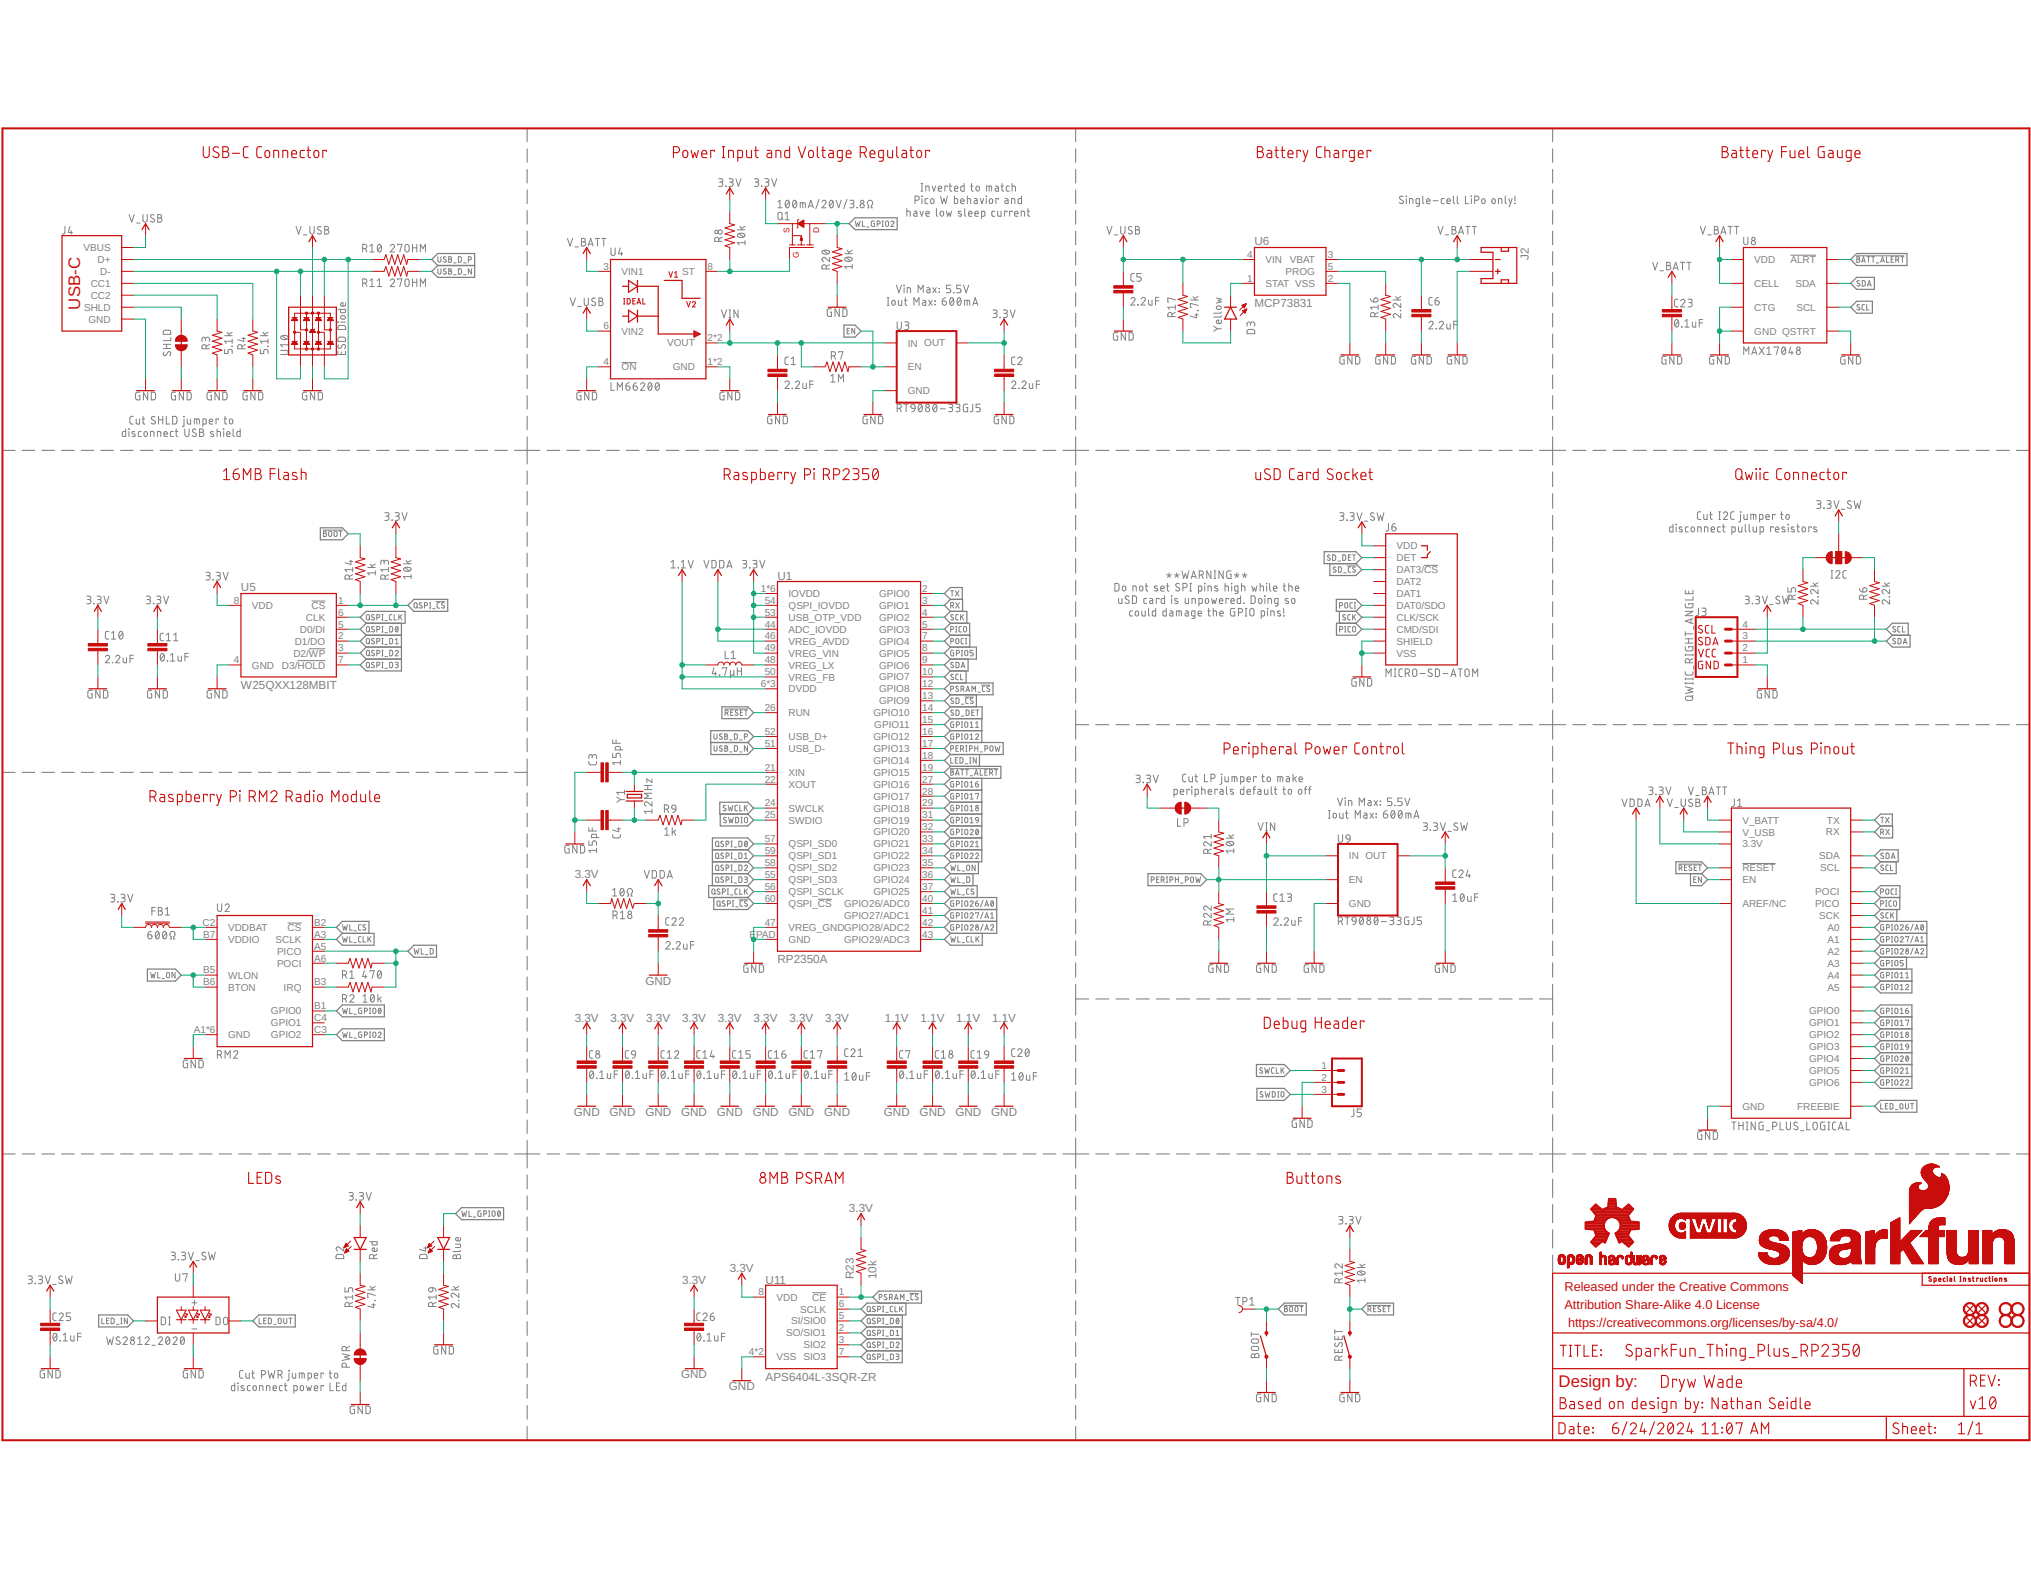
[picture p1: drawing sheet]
<svg xmlns="http://www.w3.org/2000/svg" width="279mm" height="216mm" viewBox="0 0 279 216" stroke-linecap="round" stroke-linejoin="round" font-family="sans-serif">
<defs><g id="words">
<g font-size="2.3" fill="#c90d0c">
<text x="11" y="42.6" transform="rotate(-90 11 42.6)">USB-C</text>
<text x="214.4" y="190.7">Design by:</text>
</g>
<g font-size="1.8" fill="#c90d0c">
<text x="215.2" y="177.6">Released under the Creative Commons</text>
<text x="215.2" y="180">Attribution Share-Alike 4.0 License</text>
<text x="215.7" y="182.5">https://creativecommons.org/licenses/by-sa/4.0/</text>
</g>
<g font-size="1.6" fill="#808080">
<text x="172.6" y="33.7">U6</text>
<text x="210.3" y="35.7" transform="rotate(-90 210.3 35.7)">J2</text>
<text x="172.6" y="42.2">MCP73831</text>
<text x="33.1" y="81.3">U5</text>
<text x="107" y="79.8">U1</text>
<text x="33.1" y="94.7">W25QXX128MBIT</text>
<text x="79.1" y="120.8">3.3V</text>
<text x="88.8" y="135.4">GND</text>
<text x="107" y="132.5">RP2350A</text>
<text x="79.1" y="140.5">3.3V</text>
<text x="84" y="140.5">3.3V</text>
<text x="88.9" y="140.5">3.3V</text>
<text x="93.8" y="140.5">3.3V</text>
<text x="98.7" y="140.5">3.3V</text>
<text x="103.7" y="140.5">3.3V</text>
<text x="108.6" y="140.5">3.3V</text>
<text x="113.5" y="140.5">3.3V</text>
<text x="121.7" y="140.5">1.1V</text>
<text x="126.6" y="140.5">1.1V</text>
<text x="131.6" y="140.5">1.1V</text>
<text x="136.5" y="140.5">1.1V</text>
<text x="78.9" y="153.4">GND</text>
<text x="83.9" y="153.4">GND</text>
<text x="88.8" y="153.4">GND</text>
<text x="93.7" y="153.4">GND</text>
<text x="98.6" y="153.4">GND</text>
<text x="103.5" y="153.4">GND</text>
<text x="108.5" y="153.4">GND</text>
<text x="113.4" y="153.4">GND</text>
<text x="121.6" y="153.4">GND</text>
<text x="126.5" y="153.4">GND</text>
<text x="131.4" y="153.4">GND</text>
<text x="136.3" y="153.4">GND</text>
<text x="116.8" y="166.7">3.3V</text>
<text x="93.8" y="176.6">3.3V</text>
<text x="100.4" y="174.9">3.3V</text>
<text x="105.3" y="176.6">U11</text>
<text x="117.5" y="175.9" transform="rotate(-90 117.5 175.9)">R23</text>
<text x="120.6" y="175.9" transform="rotate(-90 120.6 175.9)">10k</text>
<text x="93.7" y="189.5">GND</text>
<text x="100.3" y="191.2">GND</text>
<text x="105.3" y="189.9">APS6404L-3SQR-ZR</text>
</g>
<g font-size="1.4" fill="#808080">
<text x="11.5" y="34.5">VBUS</text>
<text x="171.6" y="35.5">4</text>
<text x="182.6" y="35.5">3</text>
<text x="12.5" y="39.4">CC1</text>
<text x="12.5" y="41.1">CC2</text>
<text x="13.4" y="36.2">D+</text>
<text x="13.8" y="37.8">D-</text>
<text x="83" y="37.1">3</text>
<text x="85.5" y="37.8">VIN1</text>
<text x="93.9" y="37.8">ST</text>
<text x="97.3" y="37.1">8</text>
<text x="171.6" y="38.7">1</text>
<text x="174.1" y="36.2">VIN</text>
<text x="174.1" y="39.5">STAT VSS</text>
<text x="176.8" y="37.8">PROG</text>
<text x="177.4" y="36.2">VBAT</text>
<text x="182.6" y="37.1">5</text>
<text x="182.6" y="38.7">2</text>
<text x="241.3" y="39.5">CELL</text>
<text x="241.3" y="36.2">VDD</text>
<text x="246.3" y="36.2">ALRT</text>
<text x="247" y="39.4">SDA</text>
<text x="11.6" y="42.7">SHLD</text>
<text x="12.2" y="44.4">GND</text>
<text x="83" y="45.3">6</text>
<text x="85.5" y="46">VIN2</text>
<text x="91.8" y="47.6">VOUT</text>
<text x="97.3" y="46.9">2*2</text>
<text x="124.9" y="47.7">IN OUT</text>
<text x="241.3" y="42.7">CTG</text>
<text x="241.3" y="46">GND QSTRT</text>
<text x="247.1" y="42.7">SCL</text>
<text x="83" y="50.2">4</text>
<text x="85.5" y="50.9">ON</text>
<text x="92.5" y="50.9">GND</text>
<text x="97.3" y="50.2">1*2</text>
<text x="124.9" y="50.9">EN</text>
<text x="124.9" y="54.2">GND</text>
<text x="192.1" y="77.2">DET</text>
<text x="192.1" y="75.5">VDD</text>
<text x="32.2" y="83">8</text>
<text x="34.7" y="83.7">VDD</text>
<text x="42.9" y="83.7">CS</text>
<text x="46.5" y="83">1</text>
<text x="104.7" y="81.4">1*6</text>
<text x="105.2" y="83">54</text>
<text x="108.5" y="82.1">IOVDD</text>
<text x="108.5" y="83.7">QSPI_IOVDD</text>
<text x="120.9" y="82.1">GPIO0</text>
<text x="120.9" y="83.7">GPIO1</text>
<text x="126.9" y="81.4">2</text>
<text x="126.9" y="83">3</text>
<text x="192.1" y="78.8">DAT3/CS</text>
<text x="192.1" y="83.7">DAT0/SDO</text>
<text x="192.1" y="80.5">DAT2</text>
<text x="192.1" y="82.1">DAT1</text>
<text x="40.5" y="88.7">D1/DO</text>
<text x="41.2" y="87">D0/DI</text>
<text x="42.1" y="85.4">CLK</text>
<text x="46.5" y="89.6">3</text>
<text x="46.5" y="87.9">2</text>
<text x="46.5" y="86.3">5</text>
<text x="46.5" y="84.7">6</text>
<text x="105.2" y="84.7">53</text>
<text x="105.2" y="86.3">44</text>
<text x="105.2" y="89.6">49</text>
<text x="105.2" y="87.9">46</text>
<text x="108.5" y="85.4">USB_OTP_VDD</text>
<text x="108.5" y="87">ADC_IOVDD</text>
<text x="108.5" y="88.7">VREG_AVDD</text>
<text x="120.9" y="85.4">GPIO2</text>
<text x="120.9" y="87">GPIO3</text>
<text x="120.9" y="88.7">GPIO4</text>
<text x="126.9" y="84.7">4</text>
<text x="126.9" y="86.3">5</text>
<text x="126.9" y="87.9">7</text>
<text x="126.9" y="89.6">8</text>
<text x="192.1" y="87">CMD/SDI</text>
<text x="192.1" y="85.4">CLK/SCK</text>
<text x="192.1" y="88.7">SHIELD</text>
<text x="239.7" y="89.6">2</text>
<text x="239.7" y="87.9">3</text>
<text x="239.7" y="86.3">4</text>
<text x="32.2" y="91.2">4</text>
<text x="34.7" y="91.9">GND</text>
<text x="38.8" y="91.9">D3/HOLD</text>
<text x="40.4" y="90.3">D2/WP</text>
<text x="46.5" y="91.2">7</text>
<text x="104.7" y="94.5">6*3</text>
<text x="105.2" y="91.2">48</text>
<text x="105.2" y="92.9">50</text>
<text x="108.5" y="95.2">DVDD</text>
<text x="108.5" y="90.3">VREG_VIN</text>
<text x="108.5" y="91.9">VREG_LX</text>
<text x="108.5" y="93.6">VREG_FB</text>
<text x="120.9" y="90.3">GPIO5</text>
<text x="120.9" y="91.9">GPIO6</text>
<text x="120.9" y="93.6">GPIO7</text>
<text x="120.9" y="95.2">GPIO8</text>
<text x="126.9" y="91.2">9</text>
<text x="126.9" y="92.9">10</text>
<text x="126.9" y="94.5">12</text>
<text x="192.1" y="90.3">VSS</text>
<text x="239.7" y="91.2">1</text>
<text x="105.2" y="97.8">26</text>
<text x="105.2" y="101.1">52</text>
<text x="108.5" y="98.5">RUN</text>
<text x="108.5" y="101.8">USB_D+</text>
<text x="120.2" y="98.5">GPIO10</text>
<text x="120.2" y="101.8">GPIO12</text>
<text x="120.3" y="100.1">GPIO11</text>
<text x="120.9" y="96.9">GPIO9</text>
<text x="126.9" y="96.1">13</text>
<text x="126.9" y="97.8">14</text>
<text x="126.9" y="99.4">15</text>
<text x="126.9" y="101.1">16</text>
<text x="105.2" y="102.7">51</text>
<text x="105.2" y="106">21</text>
<text x="105.2" y="107.6">22</text>
<text x="108.5" y="103.4">USB_D-</text>
<text x="108.5" y="106.7">XIN</text>
<text x="120.2" y="103.4">GPIO13</text>
<text x="120.2" y="105.1">GPIO14</text>
<text x="120.2" y="106.7">GPIO15</text>
<text x="126.9" y="102.7">17</text>
<text x="126.9" y="104.3">18</text>
<text x="126.9" y="106">19</text>
<text x="126.9" y="107.6">27</text>
<text x="105.2" y="112.5">25</text>
<text x="105.2" y="110.9">24</text>
<text x="108.5" y="113.3">SWDIO</text>
<text x="108.5" y="111.6">SWCLK</text>
<text x="108.5" y="108.3">XOUT</text>
<text x="120.2" y="108.3">GPIO16</text>
<text x="120.2" y="110">GPIO17</text>
<text x="120.2" y="111.6">GPIO18</text>
<text x="120.2" y="113.3">GPIO19</text>
<text x="126.9" y="109.3">28</text>
<text x="126.9" y="110.9">29</text>
<text x="126.9" y="112.5">31</text>
<text x="239.7" y="113.3">V_BATT</text>
<text x="251.3" y="113.3">TX</text>
<text x="105.2" y="115.8">57</text>
<text x="105.2" y="119.1">58</text>
<text x="105.2" y="117.5">59</text>
<text x="108.5" y="116.5">QSPI_SD0</text>
<text x="108.5" y="119.8">QSPI_SD2</text>
<text x="108.5" y="118.2">QSPI_SD1</text>
<text x="120.2" y="114.9">GPIO20</text>
<text x="120.2" y="116.5">GPIO21</text>
<text x="120.2" y="118.2">GPIO22</text>
<text x="120.2" y="119.8">GPIO23</text>
<text x="126.9" y="114.2">32</text>
<text x="126.9" y="115.8">33</text>
<text x="126.9" y="117.5">34</text>
<text x="126.9" y="119.1">35</text>
<text x="185.6" y="118.2">IN OUT</text>
<text x="239.7" y="119.8">RESET</text>
<text x="239.7" y="116.5">3.3V</text>
<text x="239.7" y="114.9">V_USB</text>
<text x="250.3" y="118.2">SDA</text>
<text x="250.4" y="119.8">SCL</text>
<text x="251.2" y="114.9">RX</text>
<text x="105.2" y="120.7">55</text>
<text x="105.2" y="122.4">56</text>
<text x="105.2" y="124">60</text>
<text x="108.5" y="121.5">QSPI_SD3</text>
<text x="108.5" y="123.1">QSPI_SCLK</text>
<text x="108.5" y="124.7">QSPI_CS</text>
<text x="116.1" y="124.7">GPIO26/ADC0</text>
<text x="120.2" y="121.5">GPIO24</text>
<text x="120.2" y="123.1">GPIO25</text>
<text x="126.9" y="120.7">36</text>
<text x="126.9" y="122.4">37</text>
<text x="126.9" y="124">40</text>
<text x="126.9" y="125.7">41</text>
<text x="185.6" y="124.7">GND</text>
<text x="185.6" y="121.5">EN</text>
<text x="239.7" y="124.7">AREF/NC</text>
<text x="239.7" y="121.5">EN</text>
<text x="249.7" y="124.7">PICO</text>
<text x="249.7" y="123.1">POCI</text>
<text x="27.9" y="127.3">C2</text>
<text x="28" y="128.9">B7</text>
<text x="31.4" y="129.7">VDDIO</text>
<text x="31.4" y="128">VDDBAT</text>
<text x="37.9" y="129.7">SCLK</text>
<text x="38.1" y="131.3">PICO</text>
<text x="39.6" y="128">CS</text>
<text x="43.2" y="128.9">A3</text>
<text x="43.2" y="130.6">A5</text>
<text x="43.2" y="127.3">B2</text>
<text x="103.1" y="128.9">EPAD</text>
<text x="105.2" y="127.3">47</text>
<text x="108.5" y="129.7">GND</text>
<text x="108.5" y="128">VREG_GNDGPIO28/ADC2</text>
<text x="116.1" y="126.4">GPIO27/ADC1</text>
<text x="116.1" y="129.7">GPIO29/ADC3</text>
<text x="126.9" y="127.3">42</text>
<text x="126.9" y="128.9">43</text>
<text x="250.3" y="126.4">SCK</text>
<text x="251.4" y="128">A0</text>
<text x="251.4" y="129.7">A1</text>
<text x="251.4" y="131.3">A2</text>
<text x="28" y="133.9">B5</text>
<text x="28" y="135.5">B6</text>
<text x="31.4" y="134.6">WLON</text>
<text x="31.4" y="136.2">BTON</text>
<text x="38.1" y="132.9">POCI</text>
<text x="39" y="136.2">IRQ</text>
<text x="43.2" y="132.2">A6</text>
<text x="43.2" y="135.5">B3</text>
<text x="251.4" y="132.9">A3</text>
<text x="251.4" y="134.6">A4</text>
<text x="251.4" y="136.2">A5</text>
<text x="26.7" y="142.1">A1*6</text>
<text x="31.4" y="142.8">GND</text>
<text x="37.3" y="139.5">GPIO0</text>
<text x="37.3" y="141.1">GPIO1</text>
<text x="37.3" y="142.8">GPIO2</text>
<text x="43.2" y="138.8">B1</text>
<text x="43.2" y="140.4">C4</text>
<text x="43.2" y="142.1">C3</text>
<text x="248.9" y="142.8">GPIO2</text>
<text x="248.9" y="141.1">GPIO1</text>
<text x="248.9" y="139.5">GPIO0</text>
<text x="181.8" y="147">1</text>
<text x="181.8" y="148.6">2</text>
<text x="248.9" y="149.3">GPIO6</text>
<text x="248.9" y="147.7">GPIO5</text>
<text x="248.9" y="146.1">GPIO4</text>
<text x="248.9" y="144.4">GPIO3</text>
<text x="181.8" y="150.3">3</text>
<text x="239.7" y="152.6">GND</text>
<text x="247.2" y="152.6">FREEBIE</text>
<text x="104.3" y="178.1">8</text>
<text x="106.8" y="178.9">VDD</text>
<text x="111.7" y="178.9">CE</text>
<text x="115.4" y="178.1">1</text>
<text x="115.4" y="179.8">6</text>
<text x="108.2" y="183.8">SO/SIO1</text>
<text x="108.8" y="182.1">SI/SIO0</text>
<text x="110.1" y="180.5">SCLK</text>
<text x="110.5" y="185.4">SIO2</text>
<text x="115.4" y="181.4">5</text>
<text x="115.4" y="183.1">2</text>
<text x="115.4" y="184.7">3</text>
<text x="103" y="186.3">4*2</text>
<text x="106.8" y="187.1">VSS SIO3</text>
<text x="115.4" y="186.3">7</text>
</g>
<g font-size="1.1" fill="#c90d0c">
<text x="108.6" y="32.1" transform="rotate(-90 108.6 32.1)">S</text>
<text x="109.9" y="35.4" transform="rotate(-90 109.9 35.4)">G</text>
<text x="112.7" y="32.1" transform="rotate(-90 112.7 32.1)">D</text>
</g>
</g></defs>
<g fill="none" stroke="#808080" stroke-width=".15">
<path d="M72.5 17.7v1.8M148 17.7v1.8M213.6 17.7v1.8M72.5 20.5v1.8M72.5 23.3v1.9M72.5 26.1v1.9M72.5 29v1.8M72.5 31.8v1.9M72.5 34.6v1.9M72.5 37.4v1.9M148 20.5v1.8M148 23.3v1.9"/>
<path d="M148 26.1v1.9M148 29v1.8M148 31.8v1.9M148 34.6v1.9M148 37.4v1.9M213.6 20.5v1.8M213.6 23.3v1.9M213.6 26.1v1.9M213.6 29v1.8M213.6 31.8v1.9M213.6 34.6v1.9M213.6 37.4v1.9"/>
<path d="M72.5 40.3v1.8M72.5 43.1v1.9M72.5 45.9v1.9M72.5 48.7v1.9M72.5 51.6v1.8M72.5 54.4v1.9M72.5 57.2v1.9M148 40.3v1.8M148 43.1v1.9M148 45.9v1.9M148 48.7v1.9M148 51.6v1.8"/>
<path d="M148 54.4v1.9M148 57.2v1.9M213.6 40.3v1.8M213.6 43.1v1.9M213.6 45.9v1.9M213.6 48.7v1.9M213.6 51.6v1.8M213.6 54.4v1.9M213.6 57.2v1.9M.3 61.9h1.8M3 61.9h1.8M5.8 61.9h1.7"/>
<path d="M8.5 61.9h1.7M11.2 61.9h1.7M13.9 61.9h1.7M16.6 61.9h1.7M19.3 61.9h1.7M22 61.9h1.7M24.7 61.9h1.8M27.4 61.9h1.8M30.1 61.9h1.8M32.9 61.9h1.7M35.6 61.9h1.7M38.3 61.9h1.7"/>
<path d="M41 61.9h1.7M43.7 61.9h1.7M46.4 61.9h1.7M49.1 61.9h1.7M51.8 61.9h1.8M54.5 61.9h1.8M57.2 61.9h1.8M59.9 61.9h1.8M62.7 61.9h1.7M65.4 61.9h1.7M68.1 61.9h1.7M70.8 61.9h3.5"/>
<path d="M72.5 60.1v3.7M72.5 64.7v1.9M72.5 67.6v1.8M72.5 70.4v1.9M72.5 73.2v1.9M72.5 76.1v1.8M72.5 78.9v1.9M75.2 61.9h1.8M78 61.9h1.7M80.7 61.9h1.8M83.4 61.9h1.8M86.2 61.9h1.7"/>
<path d="M88.9 61.9h1.8M91.6 61.9h1.8M94.3 61.9h1.8M97.1 61.9h1.7M99.8 61.9h1.8M102.5 61.9h1.8M105.3 61.9h1.7M108 61.9h1.7M110.7 61.9h1.8M113.5 61.9h1.7M116.2 61.9h1.7M118.9 61.9h1.8"/>
<path d="M121.6 61.9h1.8M124.4 61.9h1.7M127.1 61.9h1.8M129.8 61.9h1.8M132.6 61.9h1.7M135.3 61.9h1.8M138 61.9h1.8M140.8 61.9h1.7M143.5 61.9h1.7M146.2 61.9h3.6M148 60.1v3.8M148 64.9v2"/>
<path d="M148 67.9v2M148 70.9v2M148 73.8v2M148 76.8v2M148 79.8v2M150.7 61.9h1.8M153.5 61.9h1.8M156.3 61.9h1.8M159.1 61.9h1.8M161.8 61.9h1.8M164.6 61.9h1.8M167.4 61.9h1.8"/>
<path d="M170.2 61.9h1.8M172.9 61.9h1.9M175.7 61.9h1.8M178.5 61.9h1.8M181.3 61.9h1.8M184 61.9h1.8M186.8 61.9h1.8M189.6 61.9h1.8M192.4 61.9h1.8M195.1 61.9h1.8M197.9 61.9h1.8M200.7 61.9h1.8"/>
<path d="M203.5 61.9h1.8M206.2 61.9h1.8M209 61.9h1.8M211.8 61.9h3.6M213.6 60.1v3.8M213.6 64.9v2M213.6 67.9v2M213.6 70.9v2M213.6 73.8v2M213.6 76.8v2M213.6 79.8v2M216.4 61.9h1.8"/>
<path d="M219.1 61.9h1.8M221.9 61.9h1.8M224.7 61.9h1.8M227.5 61.9h1.8M230.2 61.9h1.8M233 61.9h1.8M235.8 61.9h1.8M238.5 61.9h1.8M241.3 61.9h1.8M244.1 61.9h1.8M246.9 61.9h1.8M249.6 61.9h1.9"/>
<path d="M252.4 61.9h1.8M255.2 61.9h1.8M258 61.9h1.8M260.8 61.9h1.8M263.5 61.9h1.8M266.3 61.9h1.8M269.1 61.9h1.8M271.8 61.9h1.8M274.6 61.9h1.8M277.4 61.9h1.8M72.5 81.7v1.9M72.5 84.6v1.8"/>
<path d="M72.5 87.4v1.8M72.5 90.2v1.9M72.5 93v1.9M72.5 95.9v1.8M72.5 98.7v1.9M148 82.8v2M148 85.7v2M148 88.7v2M148 91.7v2M148 94.7v2M148 97.6v4.1M148 99.7h1.8"/>
<path d="M150.7 99.7h1.8M153.5 99.7h1.8M156.3 99.7h1.8M159.1 99.7h1.8M161.8 99.7h1.8M164.6 99.7h1.8M167.4 99.7h1.8M170.2 99.7h1.8M172.9 99.7h1.9M175.7 99.7h1.8M178.5 99.7h1.8M181.3 99.7h1.8"/>
<path d="M184 99.7h1.8M186.8 99.7h1.8M189.6 99.7h1.8M192.4 99.7h1.8M195.1 99.7h1.8M197.9 99.7h1.8M200.7 99.7h1.8M203.5 99.7h1.8M206.2 99.7h1.8M209 99.7h1.8M211.8 99.7h3.6M213.6 82.8v2"/>
<path d="M213.6 85.7v2M213.6 88.7v2M213.6 91.7v2M213.6 94.7v2M213.6 97.6v4.1M216.4 99.7h1.8M219.1 99.7h1.8M221.9 99.7h1.8M224.7 99.7h1.8M227.5 99.7h1.8M230.2 99.7h1.8M233 99.7h1.8"/>
<path d="M235.8 99.7h1.8M238.5 99.7h1.8M241.3 99.7h1.8M244.1 99.7h1.8M246.9 99.7h1.8M249.6 99.7h1.9M252.4 99.7h1.8M255.2 99.7h1.8M258 99.7h1.8M260.8 99.7h1.8M263.5 99.7h1.8M266.3 99.7h1.8"/>
<path d="M269.1 99.7h1.8M271.8 99.7h1.8M274.6 99.7h1.8M277.4 99.7h1.8M.3 106.2h1.8M3 106.2h1.8M5.8 106.2h1.7M8.5 106.2h1.7M11.2 106.2h1.7M13.9 106.2h1.7M16.6 106.2h1.7M19.3 106.2h1.7"/>
<path d="M22 106.2h1.7M24.7 106.2h1.8M27.4 106.2h1.8M30.1 106.2h1.8M32.9 106.2h1.7M35.6 106.2h1.7M38.3 106.2h1.7M41 106.2h1.7M43.7 106.2h1.7M46.4 106.2h1.7M49.1 106.2h1.7M51.8 106.2h1.8"/>
<path d="M54.5 106.2h1.8M57.2 106.2h1.8M59.9 106.2h1.8M62.7 106.2h1.7M65.4 106.2h1.7M68.1 106.2h1.7M70.8 106.2h1.7M72.5 101.5v1.9M72.5 104.4v3.7M72.5 109v1.9M72.5 111.8v1.9M72.5 114.7v1.8"/>
<path d="M72.5 117.5v1.8M148 102.6v2M148 105.6v2M148 108.6v2M148 111.5v2.1M148 114.5v2M148 117.5v2M213.6 102.6v2M213.6 105.6v2M213.6 108.6v2M213.6 111.5v2.1M213.6 114.5v2"/>
<path d="M213.6 117.5v2M72.5 120.3v1.8M72.5 123.1v1.8M72.5 125.9v1.8M72.5 128.7v1.9M72.5 131.5v1.9M72.5 134.3v1.9M72.5 137.2v1.8M72.5 140v1.8M148 120.5v2M148 123.5v2M148 126.4v2"/>
<path d="M148 129.4v2M148 132.4v2M148 135.4v4.2M148 137.4h1.8M150.7 137.4h1.8M153.5 137.4h1.8M156.3 137.4h1.8M159.1 137.4h1.8M161.8 137.4h1.8M164.6 137.4h1.8M167.4 137.4h1.8M170.2 137.4h1.8"/>
<path d="M172.9 137.4h1.9M175.7 137.4h1.8M178.5 137.4h1.8M181.3 137.4h1.8M184 137.4h1.8M186.8 137.4h1.8M189.6 137.4h1.8M192.4 137.4h1.8M195.1 137.4h1.8M197.9 137.4h1.8M200.7 137.4h1.8M203.5 137.4h1.8"/>
<path d="M206.2 137.4h1.8M209 137.4h1.8M211.8 137.4h1.8M213.6 120.5v2M213.6 123.5v2M213.6 126.4v2M213.6 129.4v2M213.6 132.4v2M213.6 135.4v4.2M.3 158.7h1.8M3 158.7h1.8M5.8 158.7h1.7"/>
<path d="M8.5 158.7h1.7M11.2 158.7h1.7M13.9 158.7h1.7M16.6 158.7h1.7M19.3 158.7h1.7M22 158.7h1.7M24.7 158.7h1.8M27.4 158.7h1.8M30.1 158.7h1.8M32.9 158.7h1.7M35.6 158.7h1.7M38.3 158.7h1.7"/>
<path d="M41 158.7h1.7M43.7 158.7h1.7M46.4 158.7h1.7M49.1 158.7h1.7M51.8 158.7h1.8M54.5 158.7h1.8M57.2 158.7h1.8M59.9 158.7h1.8M62.7 158.7h1.7M65.4 158.7h1.7M68.1 158.7h1.7M70.8 158.7h3.5"/>
<path d="M72.5 142.8v1.8M72.5 145.6v1.8M72.5 148.4v1.9M72.5 151.2v1.9M72.5 154v1.9M72.5 156.8v3.8M75.2 158.7h1.8M78 158.7h1.7M80.7 158.7h1.8M83.4 158.7h1.8M86.2 158.7h1.7M88.9 158.7h1.8"/>
<path d="M91.6 158.7h1.8M94.3 158.7h1.8M97.1 158.7h1.7M99.8 158.7h1.8M102.5 158.7h1.8M105.3 158.7h1.7M108 158.7h1.7M110.7 158.7h1.8M113.5 158.7h1.7M116.2 158.7h1.7M118.9 158.7h1.8M121.6 158.7h1.8"/>
<path d="M124.4 158.7h1.7M127.1 158.7h1.8M129.8 158.7h1.8M132.6 158.7h1.7M135.3 158.7h1.8M138 158.7h1.8M140.8 158.7h1.7M143.5 158.7h1.7M146.2 158.7h3.6M148 140.5v2.3M148 143.7v2.3M148 146.9v2.2"/>
<path d="M148 150.1v2.2M148 153.3v2.2M148 156.5v4.1M150.7 158.7h1.8M153.5 158.7h1.8M156.3 158.7h1.8M159.1 158.7h1.8M161.8 158.7h1.8M164.6 158.7h1.8M167.4 158.7h1.8M170.2 158.7h1.8M172.9 158.7h1.9"/>
<path d="M175.7 158.7h1.8M178.5 158.7h1.8M181.3 158.7h1.8M184 158.7h1.8M186.8 158.7h1.8M189.6 158.7h1.8M192.4 158.7h1.8M195.1 158.7h1.8M197.9 158.7h1.8M200.7 158.7h1.8M203.5 158.7h1.8M206.2 158.7h1.8"/>
<path d="M209 158.7h1.8M211.8 158.7h3.6M213.6 140.5v2.3M213.6 143.7v2.3M213.6 146.9v2.2M213.6 150.1v2.2M213.6 153.3v2.2M213.6 156.5v4.7M216.4 158.7h1.8M219.1 158.7h1.8M221.9 158.7h1.8M224.7 158.7h1.8"/>
<path d="M227.5 158.7h1.8M230.2 158.7h1.8M233 158.7h1.8M235.8 158.7h1.8M238.5 158.7h1.8M241.3 158.7h1.8M244.1 158.7h1.8M246.9 158.7h1.8M249.6 158.7h1.9M252.4 158.7h1.8M255.2 158.7h1.8M258 158.7h1.8"/>
<path d="M260.8 158.7h1.8M263.5 158.7h1.8M266.3 158.7h1.8M269.1 158.7h1.8M271.8 158.7h1.8M274.6 158.7h1.8M277.4 158.7h1.8M72.5 161.6v1.9M72.5 164.5v1.9M72.5 167.3v1.9M72.5 170.2v1.9M72.5 173.1v1.9"/>
<path d="M72.5 176v1.9M72.5 178.9v1.9M148 161.6v1.9M148 164.5v1.9M148 167.3v1.9M148 170.2v1.9M148 173.1v1.9M148 176v1.9M148 178.9v1.9M213.6 162.2v2.5M213.6 165.7v2.4M213.6 169.1v2.5"/>
<path d="M213.6 172.6v2.5M72.5 181.7v1.9M72.5 184.6v1.9M72.5 187.5v1.9M72.5 190.4v1.9M72.5 193.3v1.9M72.5 196.2v1.9M148 181.7v1.9M148 184.6v1.9M148 187.5v1.9M148 190.4v1.9M148 193.3v1.9"/>
<path d="M148 196.2v1.9"/>
</g>
<g fill="none" stroke="#808080" stroke-width=".14">
<path d="M8.9 31.1v1l-.3 .1M9.6 31.1l-.2 .9h.6M9.8 31.7v.5M17.8 29.5l.3 1 .4-1M18.8 30.7h.5M19.7 29.5v.8a.3 .3 0 0 0 .3 .3 .3 .3 0 0 0 .3-.3v-.8M21.2 29.6l-.3-.1a.22 .22 0 0 0-.2 .2 .22 .22 0 0 0 .1 .2l.3 .2a.28 .28 0 0 1 0 .5 .28 .28 0 0 1-.4-.2M21.7 29.5h.3a.23 .23 0 0 1 .2 .2 .23 .23 0 0 1-.2 .3 .29 .29 0 0 1 .3 .3 .29 .29 0 0 1-.3 .2h-.3zM21.7 30h.3M40.7 31.1l.4 1.1 .3-1.1M41.7 32.3h.5M42.6 31.1v.8a.3 .3 0 0 0 .3 .3 .3 .3 0 0 0 .3-.3v-.8"/>
<path d="M44.2 31.2a.27 .27 0 0 0-.4 0 .27 .27 0 0 0-.1 .3l.4 .2a.28 .28 0 0 1 0 .5 .28 .28 0 0 1-.5-.2M44.7 31.1h.3a.23 .23 0 0 1 .2 .3 .23 .23 0 0 1-.2 .2 .3 .3 0 0 1 .2 .3 .3 .3 0 0 1-.2 .3h-.3zM44.7 31.6h.3M49.9 34.2h.3a.3 .3 0 0 0 .3-.3 .3 .3 0 0 0-.3-.3h-.3v1M49.9 38.9h.3a.3 .3 0 0 0 .3-.2 .3 .3 0 0 0-.3-.3h-.3v1M50.2 34.2l.3 .4M50.2 38.9l.3 .5M50.9 33.8l.3-.2v1M50.9 38.6l.3-.2v1M50.9 34.6h.6M50.9 39.4h.6M51.9 39.4h.6"/>
<path d="M51.9 38.6l.3-.2v1M52 33.7l.2-.1a.62 .62 0 0 1 0 1 .66 .66 0 0 1-.2-.9zM52.4 33.8l-.4 .6M53.7 33.8a.29 .29 0 0 1 .4-.2 .29 .29 0 0 1 .1 .5l-.5 .5h.6M53.7 38.6a.29 .29 0 0 1 .4-.2 .29 .29 0 0 1 .1 .4l-.5 .6h.6M54.7 33.7v-.1h.6l-.3 1M54.7 38.5v-.1h.6l-.3 1M55.8 33.7l.1-.1a.27 .27 0 0 1 .4 .3v.5a.29 .29 0 0 1-.3 .3 .29 .29 0 0 1-.3-.3v-.5zM55.8 38.4h.1a.27 .27 0 0 1 .4 .3v.4a.29 .29 0 0 1-.3 .3 .29 .29 0 0 1-.3-.3v-.4zM56.7 33.6v1M56.7 38.4v1M56.7 34.1h.6"/>
<path d="M56.7 38.8h.6M57.3 33.6v1M57.3 38.4v1M57.8 34.6v-1l.4 .6 .3-.6v1M57.8 39.4v-1l.4 .5 .3-.5v1M60.2 35.3l.1 .7a.2 .2 0 0 0 .2 .1 .2 .2 0 0 0 .2-.2v-.6M60.2 37v.5a.21 .21 0 0 0 .3 .2 .21 .21 0 0 0 .2-.2v-.5M61.4 35.4l-.3-.1-.1 .2 .4 .3v.2l-.2 .1-.2-.1M61.4 37h-.2l-.2 .1 .4 .3v.2l-.2 .1-.2-.1M61.7 35.3l.4 .1v.2h-.2a.21 .21 0 0 1 .2 .3 .21 .21 0 0 1-.2 .2h-.2zM61.7 37h.4v.2l-.2 .1a.21 .21 0 0 1 .2 .2 .21 .21 0 0 1-.2 .2h-.2zM61.7 35.6h.2"/>
<path d="M61.7 37.3h.2M62.4 36.2h.3M62.4 37.8h.3M63.1 35.3h.3l.1 .2v.4l-.2 .2h-.2zM63.1 37h.3l.1 .1-.1 .6h-.3zM63.8 36.2h.3M63.8 37.8h.3M64.4 35.7h.2a.21 .21 0 0 0 .3-.2 .21 .21 0 0 0-.3-.2h-.2v.8M64.9 37v.7l-.5-.7v.7M78.1 32.8l.3 1 .4-1M79.1 34h.5M80 32.8h.3a.23 .23 0 0 1 .2 .2 .23 .23 0 0 1-.2 .3 .29 .29 0 0 1 .3 .2 .29 .29 0 0 1-.3 .3h-.3z"/>
<path d="M80 33.3h.3M80.9 33.8l.4-1 .3 1M81 33.6h.5M81.9 32.8h.6M82.2 32.8v1M82.8 32.8h.6M83.1 32.8v1M84.1 34.1v.8a.29 .29 0 0 0 .2 .2 .29 .29 0 0 0 .3-.2v-.8M85.3 34.1l-.2 .8h.6M85.5 34.7v.4M98.9 24.6h.3a.23 .23 0 0 1 .2 .2 .23 .23 0 0 1-.2 .2h-.2M98.9 33.2v-.3a.29 .29 0 0 0-.3-.3 .29 .29 0 0 0-.3 .3v.3h1.1"/>
<path d="M99.2 25l.1 .1a.29 .29 0 0 1 .1 .3 .29 .29 0 0 1-.2 .2h-.3M99.4 32.6l-.5 .3M99.8 25.6h.1zM100.3 24.6h.3a.23 .23 0 0 1 .3 .2 .23 .23 0 0 1-.3 .2h-.2M100.6 25l.1 .1a.29 .29 0 0 1 .2 .3 .29 .29 0 0 1-.3 .2h-.3M101.2 24.6l.4 1 .3-1M101.4 31.6h1.1M101.5 32.2a.66 .66 0 0 1 1 .2 .62 .62 0 0 1-1.1 0zM101.7 32.1l.6 .5M101.8 31.1l.3 .5M102.5 33.4h-1.1l.3 .3M102.5 33.1v.6"/>
<path d="M102.5 31.1l-.5 .3M103.8 24.6h.3a.23 .23 0 0 1 .3 .2 .23 .23 0 0 1-.3 .2h-.2M104.1 25l.1 .1a.29 .29 0 0 1 .2 .3 .29 .29 0 0 1-.3 .2h-.3M104.8 25.6h.1M105.2 24.6h.4a.23 .23 0 0 1 .2 .2 .23 .23 0 0 1-.2 .2h-.3M105.5 25a.3 .3 0 0 1 .3 .3 .3 .3 0 0 1-.3 .3h-.3M106.2 24.6l.3 1 .3-1M107 27.8l.3-.3v1.1M107 28.6h.6M107.1 29.2h.1a.27 .27 0 0 1 .4 .3v.4a.29 .29 0 0 1-.3 .3 .29 .29 0 0 1-.3-.3v-.4zM107.5 30l.2 .2M108 29.4l.3-.2v1"/>
<path d="M108 30.2h.6M108.2 27.6l.1-.1a.6 .6 0 0 1 0 1.1 .63 .63 0 0 1-.1-1zM108.5 27.8l-.4 .5M109.2 27.6a.54 .54 0 0 1 .4 .4 .54 .54 0 0 1-.3 .6 .64 .64 0 0 1-.1-1zM109.6 27.8l-.5 .5M110.1 28.6v-.7l.7 .1v.6M110.4 27.9v.7M111.2 28.6l.3-1.1 .4 1.1M111.3 28.3h.5M112.7 27.4l-.5 1.3M113.1 27.8a.28 .28 0 0 1 .4-.3 .28 .28 0 0 1 .1 .5l-.5 .6h.5M113.1 34.6a.7 .7 0 0 1 1 .1 .62 .62 0 0 1-1 0z"/>
<path d="M113.3 34.4l.6 .5M113.7 37v-.3a.3 .3 0 0 0-.3-.3 .3 .3 0 0 0-.3 .3v.3h1M114.1 35.4v.6l-.6-.5a.29 .29 0 0 0-.4 .1 .29 .29 0 0 0 .2 .4M114.1 36.4l-.4 .2M114.2 27.6l.2-.1a.6 .6 0 0 1 0 1.1 .63 .63 0 0 1-.2-1zM114.6 27.8l-.5 .5M115 27.5l.4 1.1 .3-1.1M116.2 34.9h1M116.3 35.5a.64 .64 0 0 1 .9 .1 .6 .6 0 0 1-1 0zM116.4 35.4l.6 .5M116.5 27.4l-.4 1.3M116.5 34.4l.4 .5"/>
<path d="M116.9 27.5h.4a.23 .23 0 0 1 .2 .3 .23 .23 0 0 1-.2 .2h-.3M117.2 28a.29 .29 0 0 1 .3 .3 .29 .29 0 0 1-.3 .3h-.3M117.2 36.7h-1l.2 .2M117.2 36.4v.5M117.2 34.4l-.4 .3M117.7 30.4l.1 .7 .2-.5 .2 .5 .1-.7M117.9 28.5v.1zM118.6 30.4v.7h.4M119.2 31.2h.4M119.3 28.6h.2v-.3a.4 .4 0 0 1-.1-.6 .4 .4 0 0 1 .6 0 .4 .4 0 0 1-.1 .6v.3h.1M120.3 30.4l-.4 .1v.5l.1 .1h.3v-.4h-.1M120.7 30.8h.3a.2 .2 0 0 0 .1-.3 .2 .2 0 0 0-.2-.1h-.2v.7"/>
<path d="M121.3 31.1h.2M121.3 30.4h.2M121.4 30.4v.7M121.8 30.5a.22 .22 0 0 1 .3-.1 .22 .22 0 0 1 .1 .2v.3a.21 .21 0 0 1-.2 .2 .21 .21 0 0 1-.2-.2zM122.6 30.6a.2 .2 0 0 1 .2-.2 .2 .2 0 0 1 .1 .3l-.3 .4h.4M123.3 39.2l.4 1.1 .3-1.1M124.3 39.2l.1 .1zM124.4 39.6v.7M124.8 29l.4 .1v.6M124.8 28.7v1M125.7 29l.3 .1 .1 .1v.5h-.2a.21 .21 0 0 1-.2-.2 .21 .21 0 0 1 .2-.2h.2M125.9 27.5h.3a.29 .29 0 0 0 .3-.2 .29 .29 0 0 0-.3-.3h-.3v1"/>
<path d="M126.6 29l.2 .7 .2-.7M126.7 26.3h.2M126.7 25.2h.2M126.8 27h.1zM126.8 25.2v1.1M126.8 27.3v.7M127.4 26.3v-.7l.4 .1v.6M127.4 29.4h.4a.24 .24 0 0 0-.1-.4 .24 .24 0 0 0-.3 .3l.1 .4h.3M127.5 39.6h.3l.1 .2v.5h-.2a.2 .2 0 0 1-.2-.2 .2 .2 0 0 1 .2-.2h.2M127.7 27.3h-.4v.2v.4l.4 .1M128.1 27.4v-.1a.22 .22 0 0 1 .4 .2v.3a.23 .23 0 0 1-.3 .2 .23 .23 0 0 1-.2-.2zM128.2 25.6l.3 .7 .2-.7"/>
<path d="M128.3 39.6l.5 .7M128.8 39.6l-.5 .7M128.8 28.7v.8l.2 .2M129.1 25.9h.4a.24 .24 0 0 0-.1-.3 .24 .24 0 0 0-.3 .2l.1 .5h.3M129.2 39.7h.1M129.4 29.1a.24 .24 0 0 1 .2-.1 .24 .24 0 0 1 .2 .3v.2a.24 .24 0 0 1-.2 .2 .24 .24 0 0 1-.3-.2zM129.4 27l.2 1 .3-.7 .2 .7 .2-1M130.2 29l.2 .7 .2-.4 .1 .4 .2-.7M130.3 25.7v-.1h-.3v.7M130.6 25.6h.3M130.7 25.2v.9l.2 .2M130.8 39.2h-.6v.5h.5l.1 .2-.1 .3-.5 .1"/>
<path d="M131.3 25.9h.5a.24 .24 0 0 0-.2-.3 .24 .24 0 0 0-.3 .2l.1 .5h.4M131.3 27v1h.4l.1-.2-.1-.4-.4-.1M132.2 27.7h.4v-.2a.23 .23 0 0 0-.2-.2 .23 .23 0 0 0-.2 .2v.4l.4 .1M132.2 39.2h-.6v.5h.4a.29 .29 0 0 1 .2 .3 .29 .29 0 0 1-.2 .3h-.4M132.2 29.1l-.2-.1-.2 .1 .1 .2 .4 .2-.1 .2h-.4M132.6 39.2l.3 1.1 .4-1.1M132.6 25.2v1.1h-.4v-.6l.4-.1M132.7 28.7v.8l.2 .2M133.1 27.3l.4 .1v.6M133.1 27v1M133.2 29.4h.5v-.1a.23 .23 0 0 0-.2-.3 .23 .23 0 0 0-.3 .3l.1 .4h.4M133.5 25.6h.4"/>
<path d="M133.6 25.2v.9l.3 .2M134 27.3h.3l.1 .2v.5h-.3a.2 .2 0 0 1-.1-.3 .2 .2 0 0 1 .2-.1h.2M134.1 29.4h.5a.24 .24 0 0 0-.2-.4 .24 .24 0 0 0-.3 .3l.1 .4h.4M134.4 25.6a.22 .22 0 0 1 .2 0 .22 .22 0 0 1 .1 .2v.3a.23 .23 0 0 1-.2 .2 .23 .23 0 0 1-.2-.2zM134.9 27.3l.2 .7 .2-.7M135 29.7l.5-.1-.1-.5-.4-.1v1.1M135.7 27h.1M135.7 27.3v.7M135.7 26.3v-.7h.6l.1 .7M136.1 25.6v.7M136.1 27.4l.1-.1a.24 .24 0 0 1 .4 .2v.3a.23 .23 0 0 1-.3 .2 .23 .23 0 0 1-.2-.2zM136.8 29l-.3 .1-.1 .1 .1 .5h.3"/>
<path d="M136.9 25.6h.4l.1 .2v.5h-.4a.2 .2 0 0 1-.1-.3 .2 .2 0 0 1 .2-.1h.3M137.2 29v.5l.2 .2h.3v-.7M137.4 27.4v-.1h-.4v.7M137.7 25.6h.4M137.8 25.2v.9l.1 .2h.2M138.3 27.3h.3l.1 .2v.5h-.4l-.1-.2 .1-.2h.4M138.5 29.1v-.1h-.3v.7M138.9 25.6h-.4l-.1 .2 .1 .4 .4 .1M139.1 28v-.7l.5 .1v.6M139.2 25.6l.5 .1v.6M139.2 25.2v1.1M139.3 29.1v-.1h-.4v.7"/>
<path d="M139.6 29.4h.4v-.1a.23 .23 0 0 0-.2-.3 .23 .23 0 0 0-.2 .3l.1 .4h.3M140.5 29.7v-.7l.4 .1v.6M140.5 27v1h-.4v-.6l.4-.1M141.3 29h.3M141.4 28.7v.8l.1 .2h.1M152.3 31.1l.3 1.1 .4-1.1M153.3 32.3h.5M154.2 31.1v.8a.3 .3 0 0 0 .3 .3 .3 .3 0 0 0 .3-.3v-.8M155.7 31.2a.26 .26 0 0 0-.3 0 .26 .26 0 0 0-.1 .3l.4 .2a.28 .28 0 0 1-.1 .5 .28 .28 0 0 1-.4-.2M156 37.6l-.3 .1-.1 .1v.7l.4 .2M156.2 31.1h.3a.23 .23 0 0 1 .2 .3 .23 .23 0 0 1-.2 .2 .3 .3 0 0 1 .3 .3 .3 .3 0 0 1-.3 .3h-.3zM156.2 31.6h.3"/>
<path d="M157 37.6h-.6v.5h.4l.2 .2-.1 .3-.5 .1M193 27.1l-.1-.1a.24 .24 0 0 0-.3 .1 .24 .24 0 0 0 0 .3l.4 .3a.29 .29 0 0 1-.1 .3 .29 .29 0 0 1-.4-.1M193.4 27h.1zM193.5 27.3v.7M193.9 28v-.7l.4 .1 .1 .6M195.3 28l-.5-.1 .1-.6h.4v.9l-.1 .1-.3 .1M195.7 27v.8l.2 .2M196.3 27.7h.4v-.2a.23 .23 0 0 0-.2-.2 .23 .23 0 0 0-.2 .2v.5h.4M197.1 27.6h.7M197.8 31.1l.4 1.1 .3-1.1M198.7 27.3h-.3l-.1 .2v.4l.4 .1M198.8 32.3h.5"/>
<path d="M199.1 27.7h.4v-.2a.23 .23 0 0 0-.2-.2 .23 .23 0 0 0-.2 .2v.5h.4M199.7 31.1h.3a.23 .23 0 0 1 .3 .3 .23 .23 0 0 1-.3 .2 .3 .3 0 0 1 .3 .3 .3 .3 0 0 1-.3 .3h-.3zM199.7 31.6h.3M199.9 27v.8l.2 .2M200.5 27v.8l.2 .2M200.6 32.2l.4-1.1 .3 1.1M200.7 31.9h.6M201.6 27v1h.5M201.7 31.1h.5M201.9 31.1v1.1M202.4 27h.1M202.4 27.3v.7"/>
<path d="M202.5 31.1h.6M202.8 31.1v1.1M202.9 27.5h.3a.29 .29 0 0 0 .3-.2 .29 .29 0 0 0-.3-.3h-.3v1M203.9 27.3a.24 .24 0 0 1 .4 .2v.3a.23 .23 0 0 1-.2 .2 .23 .23 0 0 1-.3-.2zM205.4 27.3a.22 .22 0 0 1 .3 .2v.3a.23 .23 0 0 1-.2 .2 .23 .23 0 0 1-.3-.2zM206.1 28v-.7l.5 .1v.6M207.1 27v.8l.1 .2M207.6 27.3l.2 .7M208 27.3l-.3 1.1h-.1M208.4 28h.1M208.4 27v.7M227.4 36.1l.3 1 .3-1"/>
<path d="M228.4 37.2h.4M229.3 36.1h.3a.23 .23 0 0 1 .2 .2 .23 .23 0 0 1-.2 .2 .29 .29 0 0 1 .3 .3 .29 .29 0 0 1-.3 .3h-.3zM229.3 36.5h.3M230.2 37.1l.3-1 .4 1M230.3 36.9h.5M231.2 36.1h.6M231.5 36.1v1M232.1 36.1h.5M232.3 36.1v1M233.9 31.1l.4 1.1 .3-1.1M234.9 32.3h.5M235.8 31.1h.3a.23 .23 0 0 1 .2 .3 .23 .23 0 0 1-.2 .2 .3 .3 0 0 1 .3 .3 .3 .3 0 0 1-.3 .3h-.3z"/>
<path d="M235.8 31.6h.3M236.7 32.2l.4-1.1 .3 1.1M236.8 31.9h.5M237.7 31.1h.6M238 31.1v1.1M238.6 31.1h.6M238.9 31.1v1.1M239.9 32.6v.8a.29 .29 0 0 0 .3 .3 .29 .29 0 0 0 .3-.3v-.8M246.3 35.1h3.5M255.4 35.2h6.5M255.4 35.3l.4 .1v.2h-.1a.21 .21 0 0 1 .2 .3 .21 .21 0 0 1-.2 .2h-.3zM255.4 35.6h.3"/>
<path d="M255.8 38.7l-.3-.1v.2l.3 .3v.2h-.1l-.3-.1M256.1 36.1l.2-.8 .3 .8M256.2 35.9h.3M256.2 38.6l.4 .1v.5l-.2 .1h-.2zM256.8 35.3h.5M256.9 39.3l.3-.7 .2 .7M257 39.2h.3M257 35.3v.8M257.5 35.3h.4M257.7 35.3v.8M258.1 36.2h.4M258.7 36.1l.3-.8 .2 .8"/>
<path d="M258.8 35.9h.4M259.5 35.3v.8h.4M260.2 35.6h.2M260.5 35.3h-.3v.8h.3M260.8 35.7h.2a.21 .21 0 0 0 .2-.2 .21 .21 0 0 0-.2-.2h-.2v.8M261 35.7l.2 .4M261.5 35.3h.4M261.7 35.3v.8M17.3 59v1h-.4l-.1-.1 .1-.5 .4-.1M17.7 59h.1zM17.7 59.3v.7M18.3 57.3h-.3l-.1 .2v.7l.4 .1"/>
<path d="M18.6 59.4l-.3-.1-.2 .2 .1 .1 .3 .1 .1 .2v.1h-.4M18.7 57.6v.5l.2 .2h.3v-.7M19.2 53.9h-.3l-.2 .2-.1 .7 .2 .1 .4 .1v-.6h-.1M19.4 59.3l-.3 .1-.1 .1v.4l.4 .1M19.6 57.6h.3M19.7 57.3v.8l.1 .2h.1M19.8 59.5l.1-.1a.24 .24 0 0 1 .4 .2v.2a.23 .23 0 0 1-.3 .2 .23 .23 0 0 1-.2-.2zM20.3 53.9v1.1l-.6-1.1v1.1M20.8 53.9l.4 .1 .2 .1v.6l-.2 .3h-.4zM21.3 57.3a.26 .26 0 0 0-.4 0 .26 .26 0 0 0 0 .4l.4 .2a.29 .29 0 0 1-.1 .4 .29 .29 0 0 1-.4-.1M21.8 57.3v1M21.8 57.7h.6"/>
<path d="M22.4 57.3v1M22.5 47.9h1M22.5 47.3h1M22.5 48.4v.3a.22 .22 0 0 0 .1 .2 .22 .22 0 0 0 .3-.1l.3-.4a.22 .22 0 0 1 .3 .2l-.2 .3M22.5 45.5l.2-.1h.6l.2 .2v.4h-1zM22.6 59.7h.4v-.1a.23 .23 0 0 0-.2-.3 .23 .23 0 0 0-.2 .3v.4h.4M22.9 57.3v1h.4M22.9 47.3v.6M23.5 46.4v.4h-1M23.7 57.3h.5l.1 .1v.6l-.1 .3h-.5zM23.9 59.3l-.4 .1-.1 .1 .1 .4 .4 .1M24.1 59.3h.4"/>
<path d="M24.2 53.9h-.4l-.2 .2v.7l.1 .1 .5 .1v-.6h-.2M24.2 59v.9l.1 .1h.2M25.2 53.9v1.1l-.5-1.1v1.1M25.3 57.3h.1M25.3 57.6v.9l-.1 .1-.1 .1M25.4 59l.1 .9a.29 .29 0 0 0 .3 .1 .29 .29 0 0 0 .2-.3v-.7M25.7 53.9l.4 .1 .2 .1v.6l-.2 .3h-.4zM25.8 57.6v.6l.2 .1h.2v-.7M26.7 58.3v-.7h.6l.1 .7M27 59.1l-.2-.1a.24 .24 0 0 0-.3 .1 .24 .24 0 0 0 .1 .3l.4 .3a.29 .29 0 0 1-.2 .4 .29 .29 0 0 1-.4-.2M27.1 57.6v.7M27.5 59h.2a.23 .23 0 0 1 .3 .2 .23 .23 0 0 1-.3 .3 .29 .29 0 0 1 .4 .2 .29 .29 0 0 1-.4 .3h-.2z"/>
<path d="M27.5 59.5h.2M27.9 58.3l.5-.1-.1-.6h-.4v1.1M28.3 46.7a.29 .29 0 0 1 .2-.3 .29 .29 0 0 1 .3 .3v.2M28.3 46.8v-.2a.23 .23 0 0 0-.3-.2 .23 .23 0 0 0-.2 .2v.3M28.4 48v-.3a.29 .29 0 0 0-.3-.3 .29 .29 0 0 0-.3 .3v.3h1M28.8 58h.5a.24 .24 0 0 0-.2-.4 .24 .24 0 0 0-.3 .2v.4l.5 .1M28.8 47.4l-.4 .2M29.1 53.9h-.4l-.2 .2v.7l.1 .1 .5 .1v-.6h-.2M29.4 59.4a.25 .25 0 0 0-.4 .1v.1l.3 .1 .1 .2-.1 .1h-.3M29.9 59.3l.4 .1v.6M29.9 59v1M30.1 57.7v-.1h-.4v.7"/>
<path d="M30.2 53.9v1.1l-.6-1.1v1.1M30.6 53.9l.5 .1 .1 .1v.6l-.1 .3h-.5zM30.7 59h.1zM30.8 59.3v.7M30.8 57.6h.4M30.9 48v.6h.5v-.3a.29 .29 0 0 1 .3-.3 .29 .29 0 0 1 .2 .3v.3M30.9 46.2h1M30.9 57.3v.8l.1 .2h.2M31.2 59.7h.4v-.1a.23 .23 0 0 0-.2-.3 .23 .23 0 0 0-.2 .3l.1 .4h.3M31.2 45.7l.4 .5M31.6 57.7a.24 .24 0 0 1 .2-.1 .24 .24 0 0 1 .2 .2v.3a.23 .23 0 0 1-.2 .2 .23 .23 0 0 1-.2-.2zM31.9 47.6v.1z"/>
<path d="M31.9 46.6v.6M31.9 46.9h-1l.2 .3M31.9 45.7l-.4 .3M32.1 59v.9l.1 .1M33 59v1h-.3l-.1-.1v-.5l.4-.1M33.3 48v-.3a.3 .3 0 0 0-.3-.3 .3 .3 0 0 0-.3 .3v.3h1.1M33.3 46.5h.5M33.5 46.4v.5l-.8-.2M33.8 47.4l-.5 .2M34 53.9h-.3l-.3 .2v.7l.1 .1 .5 .1v-.6h-.2M35.1 53.9v1.1l-.6-1.1v1.1M35.6 53.9l.4 .1 .1 .1 .1 .6-.2 .3h-.4z"/>
<path d="M35.8 48v.6h.5v-.3a.3 .3 0 0 1 .3-.3 .3 .3 0 0 1 .3 .3v.3M35.8 46.2h1.1M36.2 45.7l.3 .5M36.8 47.6l.1 .1zM36.9 46.9h-1.1l.2 .3M36.9 46.6v.6M36.9 45.7l-.5 .3M38.6 48.2h.8a.29 .29 0 0 1 .3 .3 .29 .29 0 0 1-.3 .2h-.8M38.7 46.2a.68 .68 0 0 1 1 .2 .62 .62 0 0 1-1.1 0zM38.8 46.2l.6 .5M39.7 47.4h-1.1l.2 .3M39.7 47.1v.6"/>
<path d="M42.2 53.9h-.4l-.1 .2-.1 .7 .1 .1 .5 .1v-.6h-.2M43.3 53.9v1.1l-.6-1.1v1.1M43.8 53.9l.4 .1 .1 .1 .1 .6-.2 .3h-.4zM46.5 42.5h1v.3l-.2 .2h-.4l-.1-.5M46.5 48.3v.4h1v-.4M46.5 44.3h.1M46.6 47.4l-.1 .3a.24 .24 0 0 0 .2 .2 .24 .24 0 0 0 .2-.1l.2-.3a.27 .27 0 0 1 .4 0 .27 .27 0 0 1 0 .4h-.1M46.6 46.4h.7l.2 .1v.4h-1zM46.6 44.8h.7l.2 .1v.4h-1zM46.8 44.3h.7M46.9 43.5l.4-.1a.23 .23 0 0 1 .2 .2 .23 .23 0 0 1-.2 .3h-.2a.22 .22 0 0 1-.2-.1 .22 .22 0 0 1 0-.3zM46.9 48.4v.3"/>
<path d="M47.5 41.6v.4l-.4 .1a.23 .23 0 0 1-.3-.2 .23 .23 0 0 1 .3-.3h.1v.5M78.4 41l.4 1 .4-1M79.5 42.1h.4M79.9 53.9h-.3l-.2 .2v.7l.1 .1 .4 .1v-.6h-.1M80.4 41v.7a.29 .29 0 0 0 .3 .3 .29 .29 0 0 0 .2-.3v-.7M81 53.9v1.1l-.6-1.1v1.1M81.5 53.9l.4 .1 .2 .1v.7l-.2 .2h-.4zM81.9 41.1a.26 .26 0 0 0-.4-.1 .26 .26 0 0 0 0 .4l.3 .2a.28 .28 0 0 1 0 .4 .28 .28 0 0 1-.4-.1M82.4 41h.3a.23 .23 0 0 1 .2 .2 .23 .23 0 0 1-.2 .2 .3 .3 0 0 1 .3 .3 .3 .3 0 0 1-.3 .3h-.3zM82.4 41.4h.3M84.1 52.6v1.1h.4M84.9 53.7v-1.1l.4 .6 .3-.6v1.1"/>
<path d="M85.5 49.9h2.1M86.1 53.1h.3a.29 .29 0 0 1 .3 .3 .29 .29 0 0 1-.3 .3 .29 .29 0 0 1-.3-.3zM86.6 52.6a.47 .47 0 0 0-.5 .5M87.1 53.1h.4a.29 .29 0 0 1 .2 .3 .29 .29 0 0 1-.3 .3 .29 .29 0 0 1-.3-.3zM87.6 52.6a.51 .51 0 0 0-.5 .5M88.1 52.9l.1-.2a.27 .27 0 0 1 .4 0 .27 .27 0 0 1 0 .4l-.5 .6h.6M89.3 52.7l.1-.1a.62 .62 0 0 1 0 1.1 .68 .68 0 0 1-.1-1zM89.6 52.9l-.4 .5M90.3 52.7l.1-.1a.62 .62 0 0 1 0 1.1 .64 .64 0 0 1-.1-1zM90.7 52.9l-.5 .5M99.3 42.6l.3 1.1 .3-1.1M99.6 53.9h-.3l-.2 .2-.1 .7 .1 .1 .5 .1v-.6h-.2"/>
<path d="M100.3 43.7h.2M100.3 42.6h.2M100.4 42.6v1.1M100.7 53.9v1.1l-.6-1.1v1.1M101.2 53.9l.4 .1 .1 .1v.7l-.1 .2h-.4zM101.5 42.6v1.1l-.5-1.1v1.1M106.2 57.2h-.4l-.2 .1v.7l.1 .2 .5 .1v-.6h-.2M107.3 57.2v1.1l-.6-1.1v1.1M107.7 57.2h.4l.2 .2v.7l-.2 .2h-.4zM108 52.6a.29 .29 0 0 1 .4-.2 .29 .29 0 0 1 .1 .5l-.5 .5h.6M108.5 49.1h-.4l-.1 .2v.7l.5 .1M108.8 50.1h.6"/>
<path d="M108.8 49.3l.3-.2v1M109 53.4h.1M109.4 52.6a.28 .28 0 0 1 .4-.2 .28 .28 0 0 1 .1 .5l-.5 .5h.6M110.4 52.7v.6l.2 .1h.3v-.7M111.4 52.9h.5M111.9 52.4h-.5v1M114.3 51.7l.3-.2v1M114.3 52.5h.6M114.4 48.9h.3a.29 .29 0 0 0 .2-.2 .29 .29 0 0 0-.2-.3h-.3v1M114.4 42.5h-.5l-.1 .2v.7l.2 .1h.4v-.6h-.2M114.7 48.9l.3 .5M115.3 52.5v-1l.4 .6 .3-.6v1"/>
<path d="M115.4 48.5v-.1h.6l-.3 1M115.5 42.5v1l-.6-1v1M116 42.5h.4l.1 .1v.7l-.3 .2h-.2zM116.5 45.5h.3M116.9 45.1h-.4v.8h.4M117.6 45.1v.8l-.4-.8v.8M119.3 57.2h-.3l-.3 .1v.7l.1 .2 .5 .1v-.6h-.2M120.4 57.2v1.1l-.6-1.1v1.1M120.9 57.2h.4l.1 .2 .1 .6-.2 .3h-.4zM122.1 42h.2M122.1 40.9h.2M122.2 40.9v1.1"/>
<path d="M122.7 41.4a.23 .23 0 0 1 .3-.1 .23 .23 0 0 1 .1 .2v.3a.23 .23 0 0 1-.2 .2 .23 .23 0 0 1-.2-.2zM123.4 56.2h.3a.29 .29 0 0 0 .3-.3 .29 .29 0 0 0-.3-.3h-.3v1M123.4 44.3v.7a.29 .29 0 0 0 .3 .3 .29 .29 0 0 0 .3-.3v-.7M123.6 41.3v.5l.2 .2h.3v-.7M123.8 56.2l.2 .4M124.4 55.6h.5M124.4 41.3h.4M124.5 44.3h.3a.23 .23 0 0 1 .2 .2 .23 .23 0 0 1-.2 .2h-.2M124.5 40.9v.9l.1 .2h.2M124.7 55.6v1M124.8 44.7a.3 .3 0 0 1 .2 .3 .3 .3 0 0 1-.2 .3h-.3M124.8 40.3v-.7l.4 .1 .1 .6"/>
<path d="M125.4 55.6a.28 .28 0 0 1 .3 0 .28 .28 0 0 1 .2 .3v.3l-.5-.1-.1-.2zM125.7 42v-1.1l.4 .6 .3-.6v1.1M125.9 56.2a.47 .47 0 0 1-.5 .4M126.3 40.3v-1.1l.4 .6 .3-.6v1.1M126.4 55.6h.1a.54 .54 0 0 1 .4 .5 .54 .54 0 0 1-.3 .5 .64 .64 0 0 1-.2-1zM126.8 55.8l-.4 .6M126.9 41.3h.4l.1 .2v.5h-.4a.2 .2 0 0 1-.1-.2 .2 .2 0 0 1 .2-.2h.3M127.8 41.3l.4 .7M128.2 41.3l-.4 .7M128.5 55.6h.1a.6 .6 0 0 1 0 1 .63 .63 0 0 1-.1-1zM128.6 41.4h.1zM128.6 41.8l.1 .1z"/>
<path d="M128.8 55.8l-.4 .6M129.2 40.1v.1zM129.3 56.2h.7M129.6 41.4h.4a.29 .29 0 0 1 .2 .3 .29 .29 0 0 1-.3 .3 .29 .29 0 0 1-.3-.3zM130.1 40.9a.51 .51 0 0 0-.5 .5M130.5 55.6h.3a.23 .23 0 0 1 .3 .2 .23 .23 0 0 1-.3 .2h-.2M130.8 41l.1-.1a.65 .65 0 0 1 0 1.1 .66 .66 0 0 1-.1-1zM130.8 56a.29 .29 0 0 1 .2 .3 .29 .29 0 0 1-.2 .3h-.3M131.2 40.2v.1zM131.2 41.2l-.5 .6M131.5 55.6h.3a.23 .23 0 0 1 .3 .2 .23 .23 0 0 1-.3 .2h-.2M131.8 41l.1-.1a.62 .62 0 0 1 0 1.1 .68 .68 0 0 1-.1-1z"/>
<path d="M131.8 56a.29 .29 0 0 1 .3 .3 .29 .29 0 0 1-.3 .3h-.3M132.2 41.2l-.5 .6M132.7 42v-.7h.6l.1 .7M133.1 41.3v.7M133.1 55.6l-.5 .1-.1 .7 .2 .2h.4v-.6h-.2M133.8 55.6v.8a.24 .24 0 0 1-.3 .2M133.8 42l.4-1.1 .3 1.1M133.9 41.7h.5M134.9 55.6h-.6v.4h.3a.29 .29 0 0 1 .3 .3 .29 .29 0 0 1-.3 .3h-.3M136.6 42.6h.3a.23 .23 0 0 1 .3 .3 .23 .23 0 0 1-.3 .2h-.2M136.9 43.1a.29 .29 0 0 1 .3 .3 .29 .29 0 0 1-.3 .3h-.3M137.4 57.2h-.4l-.2 .2v.7l.2 .2h.4v-.6h-.2"/>
<path d="M137.6 43.6v.1zM138 42.6h.4a.23 .23 0 0 1 .2 .3 .23 .23 0 0 1-.2 .2h-.3M138.3 43.1a.29 .29 0 0 1 .3 .3 .29 .29 0 0 1-.3 .3h-.3M138.4 57.2v1.1l-.6-1.1v1.1M138.9 57.2h.4l.2 .2v.6l-.2 .3h-.4zM139 42.6l.3 1.1 .4-1.1M139.2 52.6a.28 .28 0 0 1 .4-.2 .28 .28 0 0 1 .1 .5l-.5 .5h.5M139.6 49.1h-.3l-.1 .2v.7l.4 .1M140 49.3a.29 .29 0 0 1 .4-.2 .29 .29 0 0 1 .1 .5l-.5 .5h.6M140.1 53.4h.1zM140.6 52.6a.29 .29 0 0 1 .4-.2 .29 .29 0 0 1 .1 .5l-.5 .5h.6M141.6 52.7v.6l.2 .1h.3v-.7"/>
<path d="M142.6 52.9h.4M143 52.4h-.4v1M153.8 45.7l-.6 .1v.7l.1 .3h.5v-.6h-.2M154.8 45.7v1.1l-.6-1.1v1.1M155.3 45.7l.4 .1 .2 .1v.6l-.2 .3h-.4zM155.6 41.1a.28 .28 0 0 1 .4-.2 .28 .28 0 0 1 .1 .5l-.5 .6h.5M156.5 41.9l.1 .1zM157 41.1a.29 .29 0 0 1 .4-.2 .29 .29 0 0 1 .1 .5l-.5 .6h.6M158 41.3v.5l.2 .2h.3v-.7M159 41.4h.4M159.4 40.9h-.4v1.1M161.2 43.5v-.3a.29 .29 0 0 0-.3-.2 .29 .29 0 0 0-.2 .2v.3h1"/>
<path d="M161.7 42.2h-1l.2 .3M161.7 41.2l-1-.2v.5h.1M161.7 43l-.5 .2M161.7 42v.5M163.8 41.3h1M164.1 40.8l.4 .5M164.4 43.3h.4M164.6 43.1v.6l-.8-.2M164.8 42.7h.1M164.8 42l-1-.3v.6h.1M164.8 40.8l-.5 .2M167 44.9l.5 .3"/>
<path d="M167.3 41l.7 .1-.4 .2 .4 .2-.7 .2M167.4 42.1h.4a.23 .23 0 0 1 .2 .2 .23 .23 0 0 1-.2 .2h-.2a.24 .24 0 0 1-.3-.1 .24 .24 0 0 1 .1-.3zM167.5 45.2h.5M167.5 45.2l-.5 .4M168 44l-.1 .5h-.3a.24 .24 0 0 1-.3-.3 .24 .24 0 0 1 .4-.2v.5M168 43.4l-.2 .2h-.8M168 42.9l-.2 .2h-.8M171.6 45.4l.8-.1 .2 .2v.4h-1zM172 44.6a.3 .3 0 0 1 .3-.3 .3 .3 0 0 1 .3 .3v.3M172 44.7v-.2a.23 .23 0 0 0-.2-.2 .23 .23 0 0 0-.2 .2v.4M184.9 49l-.5 .1-.1 .7 .1 .2 .5 .1v-.6h-.2M186 49v1.1l-.6-1.1v1.1"/>
<path d="M186.5 49h.4l.1 .2v.7l-.1 .1-.4 .1zM188.5 41.1a.47 .47 0 0 0 .5 .4M189.1 43.5v-.3a.3 .3 0 0 0-.3-.2 .3 .3 0 0 0-.3 .2v.3h1.1M189.1 41a.3 .3 0 0 1 .5 .1 .3 .3 0 0 1-.3 .4h-.3v-.3zM189.6 43l-.5 .2M189.6 42.2h-1.1l.3 .3M189.6 42v.5M189.8 49l-.5 .1v.7l.1 .2 .4 .1v-.6h-.1M190.9 49v1.1l-.6-1.1v1.1M191.4 49h.4l.2 .2v.6l-.2 .2-.4 .1zM191.6 41.3h1.1M192 40.8l.4 .5"/>
<path d="M192.6 42.7h.1zM192.7 43.1v.6l-.6-.5a.27 .27 0 0 0-.4 0 .27 .27 0 0 0 .1 .4l.1 .1M192.7 41.7v.6l-.6-.5a.27 .27 0 0 0-.4 0 .27 .27 0 0 0 .1 .4l.1 .1M192.7 40.8l-.5 .2M194.8 49l-.6 .1v.7l.1 .2 .5 .1v-.6h-.2M195.8 49v1.1l-.6-1.1v1.1M196.3 49h.4l.2 .2v.7l-.2 .1-.4 .1zM196.6 44.4v-.1a.27 .27 0 0 1 .4-.1 .27 .27 0 0 1 .1 .4l-.5 .6h.5M197 40.9h-.3l-.1 .2v.7l.4 .2M197.4 41.4h.4a.29 .29 0 0 1 .2 .3 .29 .29 0 0 1-.3 .2 .29 .29 0 0 1-.3-.2zM197.5 45.2h.1zM197.9 40.9a.47 .47 0 0 0-.5 .5"/>
<path d="M198 44.4a.28 .28 0 0 1 .4-.2 .28 .28 0 0 1 .1 .4l-.5 .6h.6M199 44.5v.6l.2 .1h.3v-.7M199.7 49l-.6 .1v.7l.1 .2 .5 .1v-.6h-.2M200 44.6h.4M200.4 44.2h-.4v1M200.7 49v1.1l-.5-1.1v1.1M201.3 49h.4l.1 .2v.6l-.1 .2-.4 .1zM229.2 49l-.6 .1v.7l.1 .2 .5 .1v-.6h-.2M230.3 49v1.1l-.6-1.1v1.1M230.5 44l.2-.1a.6 .6 0 0 1 0 1.1 .63 .63 0 0 1-.2-1zM230.8 49h.4l.1 .2 .1 .6-.2 .2-.4 .1zM230.8 41.1l-.3 .1-.1 .2v.7l.4 .1"/>
<path d="M230.9 44.2l-.5 .5M231.2 41.4a.29 .29 0 0 1 .4-.2 .29 .29 0 0 1 .1 .4l-.5 .6h.6M231.3 44.9l.1 .1zM231.8 45h.6M231.8 44.2l.3-.3v1.1M232.2 41.1h.4a.23 .23 0 0 1 .2 .3 .23 .23 0 0 1-.2 .2h-.3M232.5 41.6a.3 .3 0 0 1 .3 .3 .3 .3 0 0 1-.3 .3h-.3M232.8 44.3v.5l.2 .2h.3v-.7M233.8 44.4h.4M234.2 43.9h-.4v1.1M235.8 49l-.6 .1v.7l.1 .2 .5 .1v-.6h-.2M236.8 49v1.1l-.5-1.1v1.1"/>
<path d="M237.3 49h.4l.2 .2v.6l-.2 .2-.4 .1zM239.9 48.7v-1l.3 .6 .4-.6v1M241 48.7l.3-1 .4 1M241.1 48.5h.5M242 47.7l.7 1M242.7 47.7l-.7 1M243.1 47.9l.3-.2v1M243.1 48.7h.5M244.1 47.8v-.1h.6l-.3 1M245.2 47.8l.2-.1a.63 .63 0 0 1 0 1 .64 .64 0 0 1-.2-.9zM245.6 47.9l-.4 .6M246.3 47.7l-.2 .8h.6"/>
<path d="M246.5 48.3v.4M253.8 49l-.5 .1-.1 .7 .1 .2 .5 .1v-.6h-.2M254.9 49v1.1l-.6-1.1v1.1M255.4 49h.4l.1 .2v.7l-.1 .1-.4 .1zM255.8 41.9h-.3v.1l.3 .4v.1l-.1 .1-.3-.1M256.5 41.9h-.3v.1v.5l.3 .1M256.8 41.9v.7h.3M20.7 60v-.7l.4 .1 .1 .6M21.7 60v-.7l.4 .1v.6M28.3 78.7h.4a.23 .23 0 0 1 .2 .2 .23 .23 0 0 1-.2 .3h-.3M28.6 79.2h.1a.29 .29 0 0 1 .2 .3 .29 .29 0 0 1-.3 .3h-.3M29.3 79.7l.1 .1z"/>
<path d="M29.7 78.7h.4a.23 .23 0 0 1 .2 .2 .23 .23 0 0 1-.2 .3h-.2M30 79.2h.2a.29 .29 0 0 1 .1 .3 .29 .29 0 0 1-.3 .3h-.3M30.7 78.7l.4 1.1 .3-1.1M44.5 72.9h2.6M44.5 73h.3l.1 .2-.2 .2 .2 .1-.1 .3h-.3zM44.5 73.4h.2M45.2 73.1a.22 .22 0 0 1 .3-.1 .22 .22 0 0 1 .1 .2v.4a.21 .21 0 0 1-.2 .2 .21 .21 0 0 1-.2-.2zM46 73.1a.22 .22 0 0 1 .2-.1 .22 .22 0 0 1 .2 .2v.4a.21 .21 0 0 1-.2 .2 .21 .21 0 0 1-.2-.2zM46.6 73h.5M46.8 73v.8M48 79.6v-.3a.3 .3 0 0 0-.2-.2 .3 .3 0 0 0-.3 .2v.3h1M48 77.2h.5"/>
<path d="M48.3 77v.6l-.8-.2M48.5 78.3h-1l.2 .3M48.5 79l-.5 .3M48.5 78v.6M50.6 78h1M50.9 77.6l.4 .4M51.6 78.8h-1l.2 .3M51.6 78.5v.6M51.6 77.6l-.5 .2M52.9 77.3a.3 .3 0 0 1 .2-.3 .3 .3 0 0 1 .3 .3v.3M52.9 77.5v-.2a.23 .23 0 0 0-.3-.3 .23 .23 0 0 0-.2 .3v.3M52.9 70.5h.4a.23 .23 0 0 1 .2 .2 .23 .23 0 0 1-.2 .3h-.2"/>
<path d="M53 79.6v-.3a.3 .3 0 0 0-.3-.2 .3 .3 0 0 0-.3 .2v.3h1M53.2 71a.3 .3 0 0 1 .3 .3 .3 .3 0 0 1-.3 .3h-.3M53.4 79l-.4 .3M53.4 78.3h-1l.2 .3M53.4 78v.6M53.9 71.5l.1 .1zM54.4 70.5h.3a.23 .23 0 0 1 .2 .2 .23 .23 0 0 1-.2 .3h-.2M54.7 71a.3 .3 0 0 1 .2 .3 .3 .3 0 0 1-.2 .3h-.3M55.3 70.5l.3 1.1 .4-1.1M55.5 77.5h1.1M55.6 78.1a.66 .66 0 0 1 1 .2 .65 .65 0 0 1-1.1 0zM55.7 78.1l.6 .4"/>
<path d="M55.9 77.1l.3 .4M56.6 79.3h-1.1l.2 .3M56.6 79v.6M56.6 77.1l-.6 .2M92.3 78.1h.6M92.3 77.3l.3-.2v1M93.3 78.1h.1M93.7 78.1h.6M93.7 77.3l.3-.2v1M94.7 77.1l.3 1 .4-1M96.8 77.1l.4 1 .3-1M97.9 77.1h.4l.2 .1v.6l-.2 .3h-.4z"/>
<path d="M99 77.1h.4l.2 .1v.6l-.2 .3h-.4zM100 78.1l.4-1 .3 1M100.1 77.9h.5M102.2 77.1h.3a.23 .23 0 0 1 .2 .2 .23 .23 0 0 1-.2 .2h-.2M102.4 77.5a.29 .29 0 0 1 .3 .3 .29 .29 0 0 1-.3 .3h-.2M103.1 78.1h.1M103.6 77.1h.3a.23 .23 0 0 1 .2 .2 .23 .23 0 0 1-.2 .2h-.2M103.8 77.5a.29 .29 0 0 1 .3 .3 .29 .29 0 0 1-.3 .3h-.2M104.5 77.1l.4 1 .3-1M160.5 79l.3 .1M160.8 78.8v.3M160.8 79.1l.2 .3"/>
<path d="M160.8 79.1l-.2 .3M161.1 79l-.3 .1M161.6 79l.3 .1M161.9 78.8v.3M161.9 79.1l.2 .3M161.9 79.1l-.2 .3M162.2 79l-.3 .1M162.6 78.5l.2 1 .3-.7 .2 .7 .2-1M163.9 79.5l.3-1 .4 1M164 79.3h.5M165 79.1h.3a.29 .29 0 0 0 .3-.3 .29 .29 0 0 0-.3-.3h-.3v1M165.3 79.1l.2 .4"/>
<path d="M166.6 78.5v1l-.6-1v1M167 78.5h.3M167 79.5h.3M167.1 78.5v1M168.3 78.5v1l-.6-1v1M169.4 78.5l-.6 .1v.7l.1 .2h.5v-.5h-.2M169.8 79l.3 .1M170.1 78.8v.3M170.1 79.1l.2 .3M170.1 79.1l-.2 .3M170.5 79l-.4 .1M170.9 79l.3 .1"/>
<path d="M171.2 78.8v.3M171.2 79.1l.2 .3M171.2 79.1l-.2 .3M171.5 79l-.3 .1M183 76.4l-.3-.1-.1 .2 .4 .3v.2l-.2 .1-.2-.1M183.3 76.3l.4 .1v.5l-.1 .1-.3 .1zM183.8 78h-.3l-.1 .1 .4 .3v.2l-.2 .1-.2-.1M184.1 77.2h.3M184.1 78l.4 .1-.1 .6h-.3zM184.3 70.5h.4a.23 .23 0 0 1 .2 .2 .23 .23 0 0 1-.2 .3h-.3M184.6 71a.3 .3 0 0 1 .3 .3 .3 .3 0 0 1-.3 .3h-.3M184.7 76.3l.4 .1v.5l-.1 .1-.3 .1z"/>
<path d="M184.8 78.8h.4M185.3 71.5v.1zM185.3 77.8h1.2M185.5 76.6h.3M185.7 70.5h.4a.23 .23 0 0 1 .2 .2 .23 .23 0 0 1-.2 .3h-.3M185.8 78h-.3v.1v.5l.3 .1M185.8 76.3h-.3v.8h.3M186 71a.3 .3 0 0 1 .3 .3 .3 .3 0 0 1-.3 .3h-.3M186.1 76.3h.4M186.3 76.3v.8M186.4 78h-.2l-.1 .1 .1 .2 .3 .1v.2l-.2 .1-.2-.1M186.7 70.5l.3 1.1 .4-1.1"/>
<path d="M187.7 71.7h.5M189 70.6l-.2-.1a.24 .24 0 0 0-.3 .2 .24 .24 0 0 0 .2 .3l.3 .1a.28 .28 0 0 1-.1 .5 .28 .28 0 0 1-.4-.2M189.4 70.5l.3 1.1 .2-.8 .2 .8 .3-1.1M191 72v.8a.24 .24 0 0 1-.3 .2M191.5 72.5h.3a.29 .29 0 0 1 .2 .3 .29 .29 0 0 1-.3 .2 .29 .29 0 0 1-.2-.3zM191.9 72a.44 .44 0 0 0-.4 .5M195.9 77.7h1.9M230.1 72.1v1.1l-.3-.1-.1-.6h.4M230.5 72.1l.1 .1zM230.6 72.5v.7M231.4 72.5a.25 .25 0 0 0-.4 .1v.1l.4 .2 .1 .1-.2 .2-.3-.1M232.3 72.5h-.4v.1v.5l.4 .1"/>
<path d="M232.7 72.5a.24 .24 0 0 1 .4 .2v.2a.23 .23 0 0 1-.2 .3 .23 .23 0 0 1-.3-.3zM233.6 73.2v-.7h.4v.7M234 70.4h-.4l-.1 .2v.7l.5 .1M234.4 70.7v.7h.1h.3v-.7M234.5 73.2v-.7h.4v.7M235.2 70.7h.3M235.3 70.4v.8l.2 .2M235.4 72.8h.5a.26 .26 0 0 0-.1-.3 .26 .26 0 0 0-.3 0l-.1 .2v.4l.5 .1M236.5 71.4h.2M236.5 70.4h.2M236.6 70.4v1M236.7 72.5h-.3l-.1 .1v.5l.4 .1"/>
<path d="M237 72.5h.3M237.1 72.1v.9l.2 .2M237.1 70.6a.28 .28 0 0 1 .4-.2 .28 .28 0 0 1 .1 .4l-.5 .6h.6M238.3 73.2l.4-.1-.1-.6h-.3v1M238.5 70.4h-.3l-.1 .2v.7l.4 .1M239.2 72.5v.5l.1 .2h.3v-.7M239.4 70.4h.1zM239.4 70.7v.9v.2h-.2M239.9 70.7v.7h.2h.3v-.7M240.1 72.1v.9l.2 .2M240.6 72.1v.9l.2 .2M240.9 71.4v-.7l.6 .1 .1 .6"/>
<path d="M241.2 72.5v.5l.2 .2h.2v-.7M241.2 70.7v.7M242.1 71.4h.4l-.1-.6-.3-.1v1.1M242.1 73.2l.5-.1-.1-.6h-.4v1M242.9 71.1h.5v-.1a.23 .23 0 0 0-.2-.3 .23 .23 0 0 0-.3 .3l.1 .4h.4M243.9 72.6v-.1h-.3v.7M244.2 70.8v-.1h-.4v.7M244.2 72.8h.5a.25 .25 0 0 0-.1-.3 .25 .25 0 0 0-.4 .2l.1 .4 .4 .1M245 70.7h.3M245.1 70.4v.8l.2 .2M245.5 72.5a.27 .27 0 0 0-.4 .1l.5 .4a.31 .31 0 0 1-.5 .1M245.7 70.8a.23 .23 0 0 1 .3-.1 .23 .23 0 0 1 .1 .3v.2a.23 .23 0 0 1-.2 .2 .23 .23 0 0 1-.2-.2z"/>
<path d="M246 72.1v.1zM246 72.5v.7M246.8 72.5a.25 .25 0 0 0-.4 .1v.1l.4 .2 .1 .1-.2 .2-.3-.1M247.2 72.5h.3M247.3 72.1v.9l.1 .1 .1 .1M248 72.5h.3v.1l.1 .3a.23 .23 0 0 1-.3 .3 .23 .23 0 0 1-.2-.3zM249.2 72.6v-.1h-.4v.7M249.9 72.5a.25 .25 0 0 0-.4 .1l.1 .1 .4 .2-.2 .3-.3-.1M249.9 68.9h.4a.23 .23 0 0 1 .2 .2 .23 .23 0 0 1-.2 .2h-.3M250.2 69.3a.3 .3 0 0 1 .3 .3 .3 .3 0 0 1-.3 .3h-.3M250.9 69.8l.1 .1zM251.3 68.9h.4a.23 .23 0 0 1 .2 .2 .23 .23 0 0 1-.2 .2h-.3"/>
<path d="M251.6 69.3l.2 .1a.29 .29 0 0 1 .1 .3 .29 .29 0 0 1-.3 .2h-.3M251.9 79.5h.2M251.9 78.5h.2M252 78.5v1M252.3 68.9l.3 1 .4-1M252.5 78.7a.28 .28 0 0 1 .4-.2 .28 .28 0 0 1 .1 .4l-.5 .6h.6M253.3 70h.5M254 78.5h-.3l-.2 .2 .1 .7 .4 .1M254.7 69a.27 .27 0 0 0-.4-.1 .27 .27 0 0 0-.1 .3l.4 .3a.29 .29 0 0 1 0 .4 .29 .29 0 0 1-.5-.1M255.1 68.9l.2 1 .2-.7 .3 .7 .2-1M11.9 82h.4a.23 .23 0 0 1 .2 .2 .23 .23 0 0 1-.2 .2h-.3M12.2 82.4l.1 .1a.29 .29 0 0 1 .2 .3 .29 .29 0 0 1-.3 .2h-.3"/>
<path d="M12.7 94.9h-.4l-.2 .2v.7l.1 .2h.5v-.6h-.2M12.9 83h.1zM13.3 82h.4a.23 .23 0 0 1 .2 .2 .23 .23 0 0 1-.2 .2h-.2M13.6 82.4l.2 .1a.29 .29 0 0 1 .1 .3 .29 .29 0 0 1-.3 .2h-.3M13.8 94.9v1.1l-.6-1.1v1.1M14.2 94.9h.3l.3 .2v.7l-.2 .2h-.4zM14.3 82l.3 1 .4-1M14.5 90.3a.28 .28 0 0 1 .4-.2 .28 .28 0 0 1 .1 .5l-.5 .5h.6M15 86.8h-.4l-.1 .3v.7l.5 .1M15.3 87.9h.6M15.3 87.1l.3-.3v1.1M15.5 91.1h.1"/>
<path d="M15.9 90.3a.28 .28 0 0 1 .4-.2 .28 .28 0 0 1 .1 .5l-.5 .5h.6M16.5 86.9l.1-.1a.62 .62 0 0 1 0 1.1 .66 .66 0 0 1-.1-1zM16.9 87.1l-.5 .5M16.9 90.4v.6l.2 .1h.3v-.7M17.9 90.6h.5M18.4 90.1h-.5v1M20.1 82h.4a.23 .23 0 0 1 .2 .2 .23 .23 0 0 1-.2 .2h-.2M20.4 82.4a.3 .3 0 0 1 .3 .3 .3 .3 0 0 1-.3 .3h-.3M20.9 94.9h-.4l-.2 .2v.7l.1 .2h.5v-.6h-.2M21.1 83h.1zM21.5 82h.4a.23 .23 0 0 1 .2 .2 .23 .23 0 0 1-.2 .2h-.2M21.8 82.4l.2 .1a.29 .29 0 0 1 .1 .3 .29 .29 0 0 1-.3 .2h-.3"/>
<path d="M21.9 94.9v1.1l-.5-1.1v1.1M22.2 89.9h.1a.62 .62 0 0 1 0 1 .64 .64 0 0 1-.1-1zM22.5 94.9l.4 .1 .1 .1v.7l-.1 .2h-.4zM22.5 87.1h-.3l-.2 .2 .1 .7 .4 .1M22.5 82l.3 1 .4-1M22.6 90.1l-.5 .6M22.9 88.1h.6M22.9 87.3l.3-.2v1M23 90.8l.1 .1zM23.5 90.1l.2-.2v1M23.5 90.9h.5M23.9 88.1h.6"/>
<path d="M23.9 87.3l.3-.2v1M24.5 90.2v.5l.2 .2h.3v-.7M25.4 90.3h.5M25.9 89.9h-.5v1M29.1 94.9h-.4l-.2 .2v.7l.1 .2h.5v-.6h-.2M30.2 94.9v1.1l-.6-1.1v1.1M30.6 94.9h.3l.3 .2v.7l-.1 .2h-.5zM40.9 90.8h3.9M42.5 89.2h2.3M42.9 82.7h1.9M50.5 91.1l.3 .1v.4a.21 .21 0 0 1-.2 .2 .21 .21 0 0 1-.2-.2v-.3zM50.5 89.5a.21 .21 0 0 1 .3 .1v.5a.22 .22 0 0 1-.2 .1 .22 .22 0 0 1-.2-.2z"/>
<path d="M50.5 87.8a.21 .21 0 0 1 .3 .2v.3a.21 .21 0 0 1-.2 .2 .21 .21 0 0 1-.2-.2zM50.5 86.2a.21 .21 0 0 1 .3 .2v.4a.22 .22 0 0 1-.2 .1 .22 .22 0 0 1-.2-.2zM50.5 84.5a.21 .21 0 0 1 .3 .2v.3a.21 .21 0 0 1-.2 .3 .21 .21 0 0 1-.2-.3zM50.7 91.7l.2 .1M50.7 90l.2 .2M50.7 88.4l.2 .1M50.7 86.7l.2 .2M50.7 85.1l.2 .2M51.5 91.1h-.3l-.1 .1 .4 .4v.1l-.1 .1-.3-.1M51.5 89.5h-.3l-.1 .1 .4 .3v.2l-.1 .1-.3-.1M51.5 87.9l-.3-.1-.1 .2 .4 .3v.2h-.1l-.3-.1M51.5 86.2h-.3l-.1 .1 .4 .4v.1l-.1 .1-.3-.1"/>
<path d="M51.5 84.6l-.3-.1-.1 .2 .4 .3v.2l-.1 .1-.3-.1M51.8 91.5h.4a.2 .2 0 0 0 .1-.3 .2 .2 0 0 0-.3-.1h-.2v.7M51.8 89.9h.2a.21 .21 0 0 0 .3-.3 .21 .21 0 0 0-.3-.2h-.2v.8M51.8 88.2h.4a.2 .2 0 0 0 .1-.3 .2 .2 0 0 0-.3-.1h-.2v.7M51.8 86.6h.2a.21 .21 0 0 0 .3-.2 .21 .21 0 0 0-.3-.3h-.2v.8M51.8 84.9h.2a.2 .2 0 0 0 .3-.2 .2 .2 0 0 0-.3-.2h-.2v.8M52.5 91.8h.2M52.5 86.9h.2M52.5 86.1h.2M52.5 87.8h.2M52.5 88.5h.2M52.5 91.1h.2"/>
<path d="M52.5 85.3h.2M52.5 84.5h.2M52.5 89.4h.2M52.5 90.2h.2M52.6 84.5v.8M52.6 86.1v.8M52.6 87.8v.7M52.6 89.4v.8M52.6 91.1v.7M53 91.9h.3M53 90.3h.3M53 88.6h.3"/>
<path d="M53 87h.3M53 85.3h.3M53.6 91.1l.4 .1v.4l-.1 .2h-.3zM53.6 89.4l.4 .1v.6l-.2 .1h-.2zM53.6 87.8l.4 .1v.4l-.1 .2h-.3zM53.6 86.1l.4 .2v.5l-.2 .1h-.2zM53.9 84.5h-.2l-.1 .2v.5l.3 .1M54.2 84.5v.8h.4M54.4 91.1l.4 .1-.1 .2h-.2M54.4 89.6a.2 .2 0 0 1 .3-.2 .2 .2 0 0 1 0 .4l-.3 .4h.4M54.4 88.5h.4M54.4 88l.2-.2v.7"/>
<path d="M54.5 86.2a.37 .37 0 0 1 .3 .3 .37 .37 0 0 1-.2 .4l-.2-.2zM54.6 91.4h.1a.2 .2 0 0 1 .1 .3 .2 .2 0 0 1-.2 .1h-.2M54.7 86.3l-.3 .4M54.9 84.5v.8M55 84.8l.3 .5M55.3 84.5l-.4 .5M57.1 82.9a.21 .21 0 0 1 .3 .2v.4a.22 .22 0 0 1-.3 .1 .22 .22 0 0 1-.1-.2zM57.3 83.5l.2 .1M58 82.9h-.2l-.1 .1 .4 .4v.1l-.2 .1-.2-.1M58.4 83.3h.2a.21 .21 0 0 0 .2-.2 .21 .21 0 0 0-.2-.2h-.2v.7M59.1 83.6h.1M59.1 82.9h.1"/>
<path d="M59.2 82.9v.7M59.5 83.7h.4M60 82.7h1.2M60.5 82.9h-.3l-.1 .1 .1 .5 .3 .1M61.1 82.9h-.3l-.1 .1 .4 .4v.1l-.1 .1-.3-.1M98.2 91.8l-.2 .8h.6M98.4 92.4v.5M99 92.8v.1zM99.4 91.9v-.1h.6l-.3 1.1M99.7 97.5h3.2M99.8 98h.3a.2 .2 0 0 0 .1-.2 .2 .2 0 0 0-.2-.2h-.2v.8M99.8 89.5v1.1h.4"/>
<path d="M100 98l.2 .4M100.5 92.6a.23 .23 0 0 0 .2 .3 .23 .23 0 0 0 .2-.3M100.5 92.2v1M100.5 98h.3M100.6 90.6h.6M100.6 89.8l.3-.3v1.1M100.9 97.6h-.4v.8h.4M100.9 92.2v.6l.1 .1M101.4 91.8v1.1M101.4 92.3h.6M101.5 97.7l-.2-.1-.2 .2 .4 .3v.2l-.2 .1-.2-.1M101.9 98h.2"/>
<path d="M102 91.8v1.1M102.2 97.6h-.3v.8h.3M102.4 97.6h.4M102.6 97.6v.8M130.8 88.2h.3a.2 .2 0 0 0 .1-.3 .2 .2 0 0 0-.2-.1h-.2v.7M130.8 86.6h.2a.21 .21 0 0 0 .2-.2 .21 .21 0 0 0-.2-.3h-.2v.8M130.8 83.3h.2a.21 .21 0 0 0 .2-.2 .21 .21 0 0 0-.2-.2h-.2v.7M130.8 94.8l.3-.1a.2 .2 0 0 0 .1-.2 .2 .2 0 0 0-.2-.1h-.2v.7M130.8 81.2h.4M131 81.2v.8M131 83.3l.2 .3M131.1 92.8l-.2-.1-.1 .2 .4 .3v.2l-.2 .1-.2-.1"/>
<path d="M131.1 91.1h-.2l-.1 .1 .4 .4v.1l-.2 .1-.2-.1M131.1 84.6l-.2-.1-.1 .2 .1 .1 .3 .2v.2l-.2 .1-.2-.1M131.1 96.1l-.2-.1-.1 .2 .4 .3v.2l-.2 .1-.2-.2M131.1 97.7h-.2l-.1 .1 .4 .3v.2l-.2 .1-.2-.1M131.2 89.4l-.4 .1 .1 .7h.3v-.4h-.1M131.2 99.3l-.4 .1 .1 .6h.3v-.4h-.1M131.4 81.2l.5 .8M131.5 86.9h.1M131.5 86.1h.1M131.5 82.9l.5 .7M131.5 91.1l.4 .1v.4l-.1 .2h-.3zM131.5 87.9a.22 .22 0 0 1 .2-.1 .22 .22 0 0 1 .2 .2v.3a.21 .21 0 0 1-.2 .2 .21 .21 0 0 1-.2-.2z"/>
<path d="M131.5 96l.4 .1v.5l-.2 .2h-.2zM131.5 97.6l.4 .1v.5l-.1 .2h-.3zM131.6 86.1v.8M131.6 89.9h.2a.21 .21 0 0 0 .2-.3 .21 .21 0 0 0-.2-.2h-.2v.8M131.6 99.7h.2a.21 .21 0 0 0 .2-.2 .21 .21 0 0 0-.2-.2h-.2v.7M131.8 92.7h-.2l-.1 .2v.5l.3 .1M131.8 84.5h-.2l-.1 .2v.5l.3 .1M131.8 94.4h-.2l-.1 .1 .3 .3v.2l-.1 .1-.2-.1M131.9 81.2l-.5 .8M132 82.9l-.5 .7M132.1 92.7v.8h.4M132.1 84.5v.8"/>
<path d="M132.2 94.8l.3-.1 .1-.1-.1-.2h-.3v.7M132.2 91.8l.3-.7 .2 .7M132.2 86.1l-.2 .1-.1 .1 .1 .5 .2 .1M132.2 89.4h.2M132.2 90.2h.2M132.2 96.8h.4M132.2 98.5h.4M132.2 99.3h.2M132.3 91.6h.4M132.3 84.8l.3 .5M132.3 89.4v.8M132.3 99.3v.7"/>
<path d="M132.5 94.8l.1 .3M132.5 87.8h-.2l-.1 .2v.5h.3M132.6 86.3a.22 .22 0 0 1 .2-.1 .22 .22 0 0 1 .2 .2l-.1 .4a.2 .2 0 0 1-.2 .1 .2 .2 0 0 1-.2-.2zM132.6 84.5l-.5 .5M132.7 95.9h1.2M132.8 89.5a.21 .21 0 0 1 .3 .1v.5a.22 .22 0 0 1-.2 .1 .22 .22 0 0 1-.2-.2zM132.8 99.3a.21 .21 0 0 1 .3 .2v.4a.22 .22 0 0 1-.2 .1 .22 .22 0 0 1-.2-.2zM132.8 87.8h.2M132.8 88.5h.2M132.9 95.1l.2-.7 .3 .7M132.9 97.6l.4 .1v.5l-.1 .2h-.3zM132.9 87.8v.7"/>
<path d="M132.9 94.9h.4M133.2 96h-.3v.2v.5l.3 .1M133.5 99.4l.2-.1v.7M133.7 98h.2M133.7 95.1v-.7l.3 .4 .2-.4v.7M133.8 96.1l-.2-.1-.1 .2 .4 .3v.2l-.2 .1-.2-.2M133.9 89.4h-.4v.4h.3l.1 .1-.1 .3h-.3M134 97.6h-.3v.8h.3M134.2 99.4l.2-.1v.7M134.2 97.6h.5M134.5 97.6v.8M134.5 95.2h.4"/>
<path d="M135 94.2h1.2M135.5 94.4h-.3l-.1 .1 .1 .5 .3 .1M136.1 94.4h-.2l-.1 .1 .3 .3v.2l-.1 .1-.3-.1M153.4 80.2h.4l.1 .2v.6l-.1 .3h-.4zM153.9 82.3v.5l.2 .2h.2v-.7M154.5 80.6a.24 .24 0 0 1 .4 .2v.2a.23 .23 0 0 1-.3 .3 .23 .23 0 0 1-.2-.3zM155.3 82a.27 .27 0 0 0-.3 0 .27 .27 0 0 0-.2 .3l.4 .2a.29 .29 0 0 1 0 .5 .29 .29 0 0 1-.4-.2M155.8 81.9l.4 .1 .1 .1 .1 .6-.2 .3h-.4zM155.8 84h-.3l-.1 .2v.4l.4 .1M155.9 81.3v-.7l.4 .1v.6M156.2 84.1h.1a.22 .22 0 0 1 .3 .1v.3a.23 .23 0 0 1-.2 .2 .23 .23 0 0 1-.2-.2zM156.8 80.7a.24 .24 0 0 1 .2-.1 .24 .24 0 0 1 .2 .2v.2a.23 .23 0 0 1-.2 .3 .23 .23 0 0 1-.2-.3z"/>
<path d="M157.1 84v.5l.1 .2h.3v-.7M157.5 80.6h.4M157.7 80.2v.9l.1 .2h.1M157.8 82.3h-.4v.2v.4l.4 .1M158 83.7v.8l.2 .2M158.2 82.3h.3l.1 .2v.5h-.4a.2 .2 0 0 1-.1-.3 .2 .2 0 0 1 .2-.1h.3M159 83.7v1h-.4l-.1-.6 .5-.1M159.2 80.6h-.3l-.1 .2 .5 .2-.1 .2h-.4M159.4 82.4v-.1h-.3v.7M159.7 80.9h.4a.24 .24 0 0 0-.1-.3 .24 .24 0 0 0-.3 .2l.1 .5h.3M160.2 81.9v1.1h-.4v-.6l.4-.1M160.4 83.7v1h-.3l-.1-.6 .4-.1"/>
<path d="M160.5 80.6h.3M160.6 80.2v.9l.1 .2h.1M160.9 84l.4 .1 .1 .6h-.3a.2 .2 0 0 1-.2-.2 .2 .2 0 0 1 .2-.2h.3M161.2 81.9v.1zM161.2 82.3v.7M161.8 84.7v-.7h.7v.7M162 82.4l-.3-.1-.1 .1 .1 .2 .4 .2-.1 .2-.4-.1M162.2 84v.7M162.2 80.3a.27 .27 0 0 0-.3-.1 .27 .27 0 0 0-.1 .4l.5 .3a.3 .3 0 0 1-.2 .4 .3 .3 0 0 1-.4-.2M162.7 80.8h.5a.29 .29 0 0 0 .1-.4 .29 .29 0 0 0-.3-.2h-.3v1.1M163 82.3v.5l.2 .2h.3v-.7M163.1 84h.3l.1 .2v.5h-.3a.2 .2 0 0 1-.2-.2 .2 .2 0 0 1 .2-.2h.3"/>
<path d="M163.7 80.2h.2M163.7 81.3h.2M163.8 80.2v1.1M164 83v-.7l.4 .1v.6M164.4 84.7l-.5-.1 .1-.6h.4v.9l-.1 .1-.3 .1M164.8 84.4h.5v-.2a.23 .23 0 0 0-.2-.2 .23 .23 0 0 0-.3 .2v.4l.5 .1M164.9 81.3l.4-.1-.1-.6h-.3v1M164.9 83l.5-.1-.1-.6h-.4v1.1M165.7 80.2l.1 .1zM165.7 80.6v.7M165.8 82.4a.24 .24 0 0 1 .3-.1 .24 .24 0 0 1 .2 .2l-.1 .4-.1 .1h-.2l-.1-.2zM166.2 84h.3"/>
<path d="M166.2 81.3v-.7l.4 .1v.6M166.3 83.7v.8v.2h.2M166.7 82.3l.1 .7 .2-.5 .2 .5 .2-.7M166.9 84l.4 .1 .1 .6M166.9 83.7v1M167.5 80.6h-.4v.2l.4 .2v.2h-.4M167.7 82.6h.5a.24 .24 0 0 0-.2-.3 .24 .24 0 0 0-.3 .2l.1 .5h.4M167.8 84.4h.5a.24 .24 0 0 0-.2-.4 .24 .24 0 0 0-.3 .2l.1 .5h.4M168.5 80.6l.5 .1v.6M168.5 80.2v1.1M169 82.4v-.1h-.3v.7M169.3 82.6h.5v-.1a.23 .23 0 0 0-.2-.2 .23 .23 0 0 0-.3 .2l.1 .5h.4"/>
<path d="M169.4 80.2l.1 .1zM169.4 80.6v.7M169.9 83.7l-.6 .1v.7l.1 .2h.5v-.6h-.2M170.3 81.3l-.4-.1v-.6h.4v.8l-.1 .2h-.3M170.4 84.2h.2a.29 .29 0 0 0 .4-.2 .29 .29 0 0 0-.4-.3h-.2v1M170.7 81.9v1.1h-.4l-.1-.6 .5-.1M170.8 80.6l.4 .1 .1 .6M170.8 80.2v1.1M171.1 82.9v.1zM171.3 84.7h.2M171.3 83.7h.2M171.4 83.7v1"/>
<path d="M172 83.7a.28 .28 0 0 1 .4 0 .28 .28 0 0 1 .1 .3v.4a.29 .29 0 0 1-.3 .3 .29 .29 0 0 1-.3-.3v-.4zM172.1 81.9l.4 .1 .2 .1v.6l-.2 .3h-.4zM172.2 80.6l.2 .7 .2-.5 .1 .5 .2-.7M173.2 82.4a.24 .24 0 0 1 .2-.1 .24 .24 0 0 1 .2 .2v.3a.24 .24 0 0 1-.4 .2l-.1-.2zM173.4 80.6l.4 .1v.6M173.4 80.2v1.1M173.5 84.7l.4-.1v-.6h-.4v1.1M174 81.9v.1zM174 82.3v.7M174.2 80.2l.1 .1zM174.2 80.6v.7M174.3 83.7h.1z"/>
<path d="M174.4 84v.7M174.4 83v-.7l.5 .1v.6M174.7 80.2v.9l.2 .2M174.8 84.7v-.7l.5 .1v.6M175.2 80.9h.5a.24 .24 0 0 0-.2-.3 .24 .24 0 0 0-.3 .2l.1 .5h.4M175.8 83l-.4-.1v-.6h.4v.9l-.2 .2h-.2M176.1 84.1a.25 .25 0 0 0-.4 0v.1l.4 .2 .1 .2-.2 .1h-.3M176.5 80.6h.4M176.6 84.7h.1M176.6 83.7v.7M176.6 80.2v.9l.3 .2M177.2 82.4a.25 .25 0 0 0-.4 0l.5 .5-.2 .1-.3-.1"/>
<path d="M177.3 80.6l.4 .1 .1 .6M177.3 80.2v1.1M177.7 82.4a.23 .23 0 0 1 .3-.1 .23 .23 0 0 1 .1 .2l-.1 .5a.24 .24 0 0 1-.3-.2zM178.2 80.9h.5v-.1a.23 .23 0 0 0-.3-.2 .23 .23 0 0 0-.2 .2l.1 .5h.4M184.3 83.3h.2a.21 .21 0 0 0 .2-.2 .21 .21 0 0 0-.2-.2h-.2v.7M184.3 86.6h.2a.21 .21 0 0 0 .2-.2 .21 .21 0 0 0-.2-.3h-.2v.8M185 86.9h.1M185 86.1h.1M185.1 86.1v.8M185.1 82.9a.21 .21 0 0 1 .3 .2v.4a.2 .2 0 0 1-.3 .1 .2 .2 0 0 1-.1-.2zM185.1 84.6l-.3-.1-.1 .2 .4 .3v.2l-.1 .1-.3-.1M185.8 84.5h-.3l-.1 .2v.5l.4 .1"/>
<path d="M185.8 86.1l-.3 .1-.1 .1 .1 .5 .3 .1M186.1 82.9h-.3l-.1 .1v.5l.4 .1M186.1 84.5v.8M186.2 86.2a.21 .21 0 0 1 .3 .2v.4a.2 .2 0 0 1-.3 .1 .2 .2 0 0 1-.1-.2zM186.2 84.8l.3 .5M186.3 83.6h.2M186.3 82.9h.2M186.4 82.9v.7M186.5 84.5l-.4 .5M186.6 93.3l-.6 .1v.7l.1 .2 .5 .1v-.6h-.2M187.6 93.3v1.1l-.6-1.1v1.1M188.1 93.3h.4l.2 .2v.6l-.2 .2-.4 .1z"/>
<path d="M190.7 93v-1l.3 .6 .4-.6v1M191.8 93h.2M191.8 92h.2M191.9 92v1M192.9 92h-.3l-.2 .2 .1 .7 .4 .1M193.3 92.6l.4-.1a.29 .29 0 0 0 .2-.3 .29 .29 0 0 0-.3-.2h-.3v1M193.7 92.6l.2 .4M194.4 92.1a.28 .28 0 0 1 .3-.1 .28 .28 0 0 1 .2 .3v.5a.29 .29 0 0 1-.3 .2 .29 .29 0 0 1-.3-.2v-.5zM195.3 92.6h.7M197 92.1l-.3-.1a.24 .24 0 0 0-.2 .2 .24 .24 0 0 0 .1 .2l.3 .2a.28 .28 0 0 1 0 .4 .28 .28 0 0 1-.5-.1M197.5 92h.4l.1 .2v.6l-.1 .2h-.4zM198.5 92.6h.7"/>
<path d="M199.6 93l.3-1 .4 1M199.7 92.8h.5M200.6 92h.6M200.9 92v1M201.6 92.1a.3 .3 0 0 1 .4-.1 .3 .3 0 0 1 .1 .3v.5a.3 .3 0 0 1-.3 .2 .3 .3 0 0 1-.3-.2v-.5zM202.6 93v-1l.3 .6 .4-.6v1M231.8 92.4l.1 .3 .2 .1h.7l.1-.4M231.8 88.9v.4l.3 .2h.7l.1-.2v-.4h-.6v.2M231.8 83v.4l.2 .2h.7l.2-.1v-.5h-.6v.2M231.8 84.1h1.1l-1.1 .6h1.1M231.8 94.4l1.1 .3-.7 .2 .7 .2-1.1 .3M231.8 94h1.1"/>
<path d="M231.8 81.2v.4h1.1v-.4M231.8 86.9v.6M231.8 89.9v.3M231.8 93.2v.3M231.8 93.9v.2M231.8 93.4h1.1M231.8 90.1h1.1M231.8 88.4h1.1M231.8 87.8h1.1M231.8 87.2h1.1M231.9 95.8l.2-.1h.5a.3 .3 0 0 1 .3 .3 .3 .3 0 0 1-.3 .3h-.6a.28 .28 0 0 1-.1-.5zM232.3 81.3v.3"/>
<path d="M232.3 87.8v.6M232.4 91.1v-.4a.29 .29 0 0 0-.3-.1 .29 .29 0 0 0-.3 .3v.2h1.1M232.6 85.2v.5M232.9 95.6l-.2 .3M232.9 82v.5h-1.1M232.9 89.9v.3M232.9 93.2v.3M232.9 93.9v.2M232.9 90.6l-.5 .2M232.9 85.1l-1.1 .3 1.1 .4M233 86.1v.5M233 91.6v.4"/>
<path d="M233.7 83.6v.8a.25 .25 0 0 1-.4 .3M234.1 83.6h.4a.23 .23 0 0 1 .2 .3 .23 .23 0 0 1-.2 .2h-.3M234.4 84.1a.29 .29 0 0 1 .3 .3 .29 .29 0 0 1-.3 .3h-.3M240.1 82h.3a.23 .23 0 0 1 .3 .2 .23 .23 0 0 1-.3 .2h-.2M240.4 82.4a.3 .3 0 0 1 .3 .3 .3 .3 0 0 1-.3 .3h-.3M241 83h.1zM241.5 82h.3a.23 .23 0 0 1 .3 .2 .23 .23 0 0 1-.3 .2h-.2M241.8 82.4l.1 .1a.29 .29 0 0 1 .2 .3 .29 .29 0 0 1-.3 .2h-.3M242.3 94.9h-.3l-.2 .2-.1 .7 .2 .2h.4v-.6h-.2M242.4 82l.4 1 .3-1M243.4 94.9v1.1l-.6-1.1v1.1M243.5 83.1h.4"/>
<path d="M243.9 94.9l.4 .1 .2 .1v.7l-.2 .2h-.4zM244.8 82.1a.27 .27 0 0 0-.3-.1 .27 .27 0 0 0-.2 .3l.5 .3a.28 .28 0 0 1-.1 .4 .28 .28 0 0 1-.4-.1M245.2 82l.2 1 .3-.7 .2 .7 .2-1M246 80.8v.6h.4v-.5l.3-.1 .3 .1v.5M246.5 82.4v-.3a.29 .29 0 0 0-.3-.3 .29 .29 0 0 0-.2 .3v.3h1M247 81.8l-.5 .2M249.1 80.6h1M249.4 80.1l.4 .5M250.1 82v.1zM250.1 82.5v.6l-.6-.5a.29 .29 0 0 0-.4 .1 .29 .29 0 0 0 .2 .4M250.1 81.1v.6l-.6-.5a.29 .29 0 0 0-.4 0 .29 .29 0 0 0 .2 .5M250.1 80.1l-.5 .3"/>
<path d="M255.8 80.9a.47 .47 0 0 0 .5 .5M256.3 80.9a.3 .3 0 0 1 .5 .1 .3 .3 0 0 1-.3 .4h-.2zM256.4 82.4v-.3a.29 .29 0 0 0-.3-.3 .29 .29 0 0 0-.3 .3v.3h1M256.8 81.8l-.4 .2M258.9 80.6h1M259.2 80.1l.4 .5M259.9 82v.1zM259.9 82.5v.6l-.5-.5a.29 .29 0 0 0-.5 .1 .29 .29 0 0 0 .2 .4M259.9 81.1v.6l-.5-.5a.29 .29 0 0 0-.5 0 .29 .29 0 0 0 .2 .5M259.9 80.1l-.4 .3M260.8 86.2h-.3l-.1 .1 .4 .4v.1l-.2 .1-.2-.1M260.8 87.9l-.3-.1-.1 .2 .4 .3v.2h-.2l-.2-.1"/>
<path d="M261.1 87.8l.4 .1-.1 .6h-.3zM261.4 86.1l-.2 .1-.1 .1v.5l.3 .1M261.7 86.1v.8h.4M261.8 88.5l.3-.7 .2 .7M261.9 88.3h.4M78.3 116.3l-.6 .1v.7l.1 .2h.5v-.6h-.2M79.4 116.3v1l-.6-1v1M79.9 116.3h.4l.1 .1v.6l-.1 .3h-.4zM81 115.6v.6h.5v-.3l.2-.3 .3 .2 .1 .4M81 104.7v.4l.2 .1 .7-.1 .2-.4M81 113.8v.5h1.1M81.5 104v-.1a.29 .29 0 0 1 .3-.1 .29 .29 0 0 1 .3 .2v.3"/>
<path d="M81.5 104.2v-.2a.23 .23 0 0 0-.3-.2 .23 .23 0 0 0-.2 .2v.3M81.5 113.8v.5M82.1 115.2l-.1-.5-.6 .1v.4h1M82.1 116.9h-1.1l.2 .3M82.1 116.6v.6M84.3 103.6v.6h.5v-.4a.3 .3 0 0 1 .2-.2 .3 .3 0 0 1 .3 .2v.4M84.3 114.8v.3l.2 .1h.7l.1-.4M84.3 101.7v.5h1M84.8 101.7v.5M84.9 109.6l.5 .4M84.9 114h.4M85.1 113.8v.6l-.8-.2"/>
<path d="M85.3 103.1v-.4h-.6l-.1 .4h1.1M85.3 104.9h-1l.2 .3M85.3 104.6v.6M85.4 110l-.5 .3M85.4 110h.5M85.9 109h-1l.2 .2M85.9 108.7v.5M88.6 119.7l.4 1.1 .3-1.1M88.6 108.6h1.1M88.6 108h1.1M89.1 108v.6M89.7 110.3v.5l-.6-.5a.29 .29 0 0 0-.5 .1 .29 .29 0 0 0 .3 .4"/>
<path d="M89.7 111.6h-1.1l.3 .3M89.7 107.1v.5l-.7-.5v.5M89.7 111.3v.6M89.7 109.1h-1.1l.6 .4-.6 .3h1.1M89.7 119.7h.4l.2 .2v.7l-.2 .1-.4 .1zM90.8 119.7h.4l.2 .3v.5l-.2 .2-.4 .1zM91.4 111.3h.3a.3 .3 0 0 0 .3-.3 .3 .3 0 0 0-.3-.3h-.3v1M91.4 114l.3-.2v1.1M91.4 114.9h.6M91.8 111.3l.2 .4M92.5 113.8v1.1M92.5 110.7h.1a.27 .27 0 0 1 .4 .3v.3l-.5-.1-.1-.2z"/>
<path d="M92.7 114.4l.3 .5M93 114.2l-.5 .3M93 111.3a.47 .47 0 0 1-.5 .4M98.2 100.9v.6a.21 .21 0 0 0 .2 .2 .21 .21 0 0 0 .2-.2v-.6M98.2 102.6l.1 .6a.2 .2 0 0 0 .2 .1 .2 .2 0 0 0 .1-.2v-.5M98.5 119.1a.22 .22 0 0 1 .2-.1 .22 .22 0 0 1 .2 .2l-.1 .4a.2 .2 0 0 1-.2 .1 .2 .2 0 0 1-.2-.2zM98.5 117.4a.22 .22 0 0 1 .2-.1 .22 .22 0 0 1 .2 .2v.4a.21 .21 0 0 1-.2 .2 .21 .21 0 0 1-.3-.2zM98.5 115.8a.22 .22 0 0 1 .2-.1 .22 .22 0 0 1 .2 .2l-.1 .4a.2 .2 0 0 1-.2 .1 .2 .2 0 0 1-.2-.2zM98.8 119.5l.2 .2M98.8 117.9l.2 .2M98.8 116.3l.2 .1M99.3 101l-.2-.1-.1 .2 .4 .3v.2l-.2 .1-.2-.1"/>
<path d="M99.3 102.6h-.2l-.1 .1 .4 .4v.1l-.2 .1-.2-.1M99.5 119h-.2l-.1 .1 .3 .4v.1l-.1 .1-.3-.1M99.5 117.4l-.2-.1-.1 .2 .3 .3v.2l-.1 .1-.3-.1M99.5 115.7h-.2l-.1 .1 .3 .4v.2h-.1l-.3-.1M99.7 100.9l.4 .1v.2h-.2a.21 .21 0 0 1 .2 .3 .21 .21 0 0 1-.2 .2h-.2zM99.7 101.2h.2M99.7 102.6h.4v.2l-.2 .1h.1a.22 .22 0 0 1 .1 .3 .22 .22 0 0 1-.2 .1h-.2zM99.7 102.9h.2M99.8 110.8h-.2l-.1 .1 .4 .4v.1l-.2 .1-.2-.1M99.9 119.4l.3-.1a.2 .2 0 0 0 .1-.2 .2 .2 0 0 0-.2-.1h-.2v.7M99.9 117.7h.3a.22 .22 0 0 0 .1-.2 .22 .22 0 0 0-.2-.2h-.2v.8M99.9 116.1h.3a.2 .2 0 0 0 .1-.3 .2 .2 0 0 0-.2-.1h-.2v.7"/>
<path d="M99.9 112.5l-.3-.1-.1 .2 .4 .3v.2l-.1 .1-.3-.1M100.2 110.7l.1 .8 .2-.5 .2 .5 .1-.8M100.2 112.4l.2 .8 .1-.6 .2 .6 .2-.8M100.4 101.7h.3M100.4 103.4h.3M100.6 117.3h.1M100.6 119.7h.1M100.6 119h.1M100.6 118.1h.1M100.6 115.7h.1M100.6 116.4h.1M100.6 115.7v.7"/>
<path d="M100.6 117.3v.8M100.6 119v.7M101 119.8h.3M101 118.2h.3M101 116.5h.3M101 100.9l.4 .1v.5l-.1 .1-.3 .1zM101 102.6l.4 .1v.5l-.2 .1h-.2zM101.2 112.4l.4 .1v.6l-.2 .1h-.2zM101.5 110.7l-.3 .1-.1 .1v.5l.4 .1M101.6 119l.4 .1v.5l-.1 .1h-.3zM101.6 117.3l.4 .1 .1 .5-.1 .1-.4 .1zM101.6 115.7l.4 .1v.5l-.1 .1h-.3z"/>
<path d="M101.7 101.7h.4M101.8 110.7v.8h.3M101.8 103.4h.3M101.9 113.2h.2M101.9 112.4h.2M102 112.4v.8M102.4 101.3h.2a.2 .2 0 0 0 .2-.2 .2 .2 0 0 0-.2-.2h-.2v.8M102.4 119.1a.21 .21 0 0 1 .3-.1 .21 .21 0 0 1 .1 .3l-.4 .4h.4M102.4 117.5l.2-.2v.8M102.4 118.1h.4M102.4 110.7v.8M102.5 112.4a.21 .21 0 0 1 .3 .2v.5a.22 .22 0 0 1-.2 0 .22 .22 0 0 1-.2-.2z"/>
<path d="M102.5 115.7a.35 .35 0 0 1 .3 .3 .35 .35 0 0 1-.3 .4l-.1-.3zM102.6 111l.2 .5M102.8 115.8l-.4 .5M102.8 102.6v.7l-.4-.7v.7M102.8 110.7l-.4 .5M130.7 105.7h6.6M130.8 103h.2a.21 .21 0 0 0 .2-.2 .21 .21 0 0 0-.2-.2h-.2v.7M130.8 105.8l.3 .1v.2l-.1 .1a.21 .21 0 0 1 .2 .2 .21 .21 0 0 1-.2 .2h-.2zM130.8 104.2v.7h.3M130.8 119l.1 .7 .2-.5 .2 .5 .1-.7M130.8 106.2h.2M131.2 117.3l-.4 .1 .1 .6 .3 .1v-.5h-.1"/>
<path d="M131.2 115.7h-.3l-.1 .1v.6h.4v-.4h-.1M131.2 114l-.4 .1 .1 .7h.3v-.4h-.1M131.2 112.4h-.3l-.1 .2v.5l.4 .1v-.5h-.1M131.2 110.7l-.4 .1 .1 .7h.3v-.4h-.1M131.2 109.1l-.4 .1 .1 .7h.3v-.4h-.1M131.2 107.5h-.4l.1 .7h.3v-.4h-.1M131.2 100.9l-.4 .1 .1 .6 .3 .1v-.5h-.1M131.4 104.5h.3M131.4 106.6l.3-.8 .3 .8M131.5 102.9h.3M131.5 106.4h.4M131.6 117.7h.2a.21 .21 0 0 0 .2-.2 .21 .21 0 0 0-.2-.2h-.2v.8"/>
<path d="M131.6 116.1h.2a.21 .21 0 0 0 .2-.2 .21 .21 0 0 0-.2-.2h-.2v.7M131.6 114.4h.2a.21 .21 0 0 0 .2-.2 .21 .21 0 0 0-.2-.2h-.2v.8M131.6 112.8h.2a.21 .21 0 0 0 .2-.2 .21 .21 0 0 0-.2-.2h-.2v.8M131.6 111.2h.2a.21 .21 0 0 0 .2-.2 .21 .21 0 0 0-.2-.3h-.2v.8M131.6 109.5h.2a.21 .21 0 0 0 .2-.2 .21 .21 0 0 0-.2-.2h-.2v.8M131.6 107.9h.2a.21 .21 0 0 0 .2-.2 .21 .21 0 0 0-.2-.2h-.2v.7M131.6 101.3h.2a.2 .2 0 0 0 .2-.2 .2 .2 0 0 0-.2-.2h-.2v.8M131.8 119v.7h.3M131.8 104.2h-.4v.7h.4M131.8 102.6h-.3v.7h.3M132.1 104.2l.3 .1 .1 .4-.1 .2h-.3zM132.1 103h.3a.21 .21 0 0 0 .2-.2 .21 .21 0 0 0-.2-.2h-.3v.7"/>
<path d="M132.2 105.8h.4M132.2 108.2h.2M132.2 110.7h.2M132.2 109.9h.2M132.2 117.3h.2M132.2 113.2h.2M132.2 118.1h.2M132.2 112.4h.2M132.2 114h.2M132.2 101.7h.2M132.2 100.9h.2M132.2 111.5h.2"/>
<path d="M132.2 115.7h.2M132.2 116.4h.2M132.2 114.8h.2M132.2 109.1h.2M132.2 107.5h.2M132.2 100h.2M132.3 100.9v.8M132.3 107.5v.7M132.3 109.1v.8M132.3 110.7v.8M132.3 112.4v.8M132.3 114v.8"/>
<path d="M132.3 115.7v.7M132.3 117.3v.8M132.4 119.8h.3M132.4 105.8v.8M132.4 103l.2 .3M132.8 110.8a.2 .2 0 0 1 .2 0 .2 .2 0 0 1 .1 .2v.3a.21 .21 0 0 1-.2 .2 .21 .21 0 0 1-.2-.2zM132.8 101l.1-.1 .2 .1v.5a.21 .21 0 0 1-.2 .2 .21 .21 0 0 1-.2-.2zM132.8 105h.3M132.8 117.3l.3 .1v.5a.21 .21 0 0 1-.2 .2 .21 .21 0 0 1-.2-.2v-.4zM132.8 115.7a.21 .21 0 0 1 .3 .2v.4a.22 .22 0 0 1-.2 .1 .22 .22 0 0 1-.2-.2zM132.8 114.1h.3v.5a.21 .21 0 0 1-.2 .2 .21 .21 0 0 1-.2-.2v-.4zM132.8 112.4a.21 .21 0 0 1 .3 .2v.5a.22 .22 0 0 1-.2 0 .22 .22 0 0 1-.2-.2z"/>
<path d="M132.8 109.1a.21 .21 0 0 1 .3 .2v.5a.22 .22 0 0 1-.2 .1 .22 .22 0 0 1-.2-.2zM132.8 107.5l.3 .1v.4a.21 .21 0 0 1-.2 .2 .21 .21 0 0 1-.2-.2v-.3zM132.8 105.8h.4M132.9 103.3h.1M132.9 102.6h.1M132.9 102.6v.7M133 119.1a.22 .22 0 0 1 .2-.1 .22 .22 0 0 1 .2 .2v.4a.22 .22 0 0 1-.3 .1 .22 .22 0 0 1-.1-.2zM133 105.8v.8M133.4 103h.2a.21 .21 0 0 0 .2-.2 .21 .21 0 0 0-.2-.2h-.2v.7M133.4 104.2h.2M133.4 104.9h.2M133.5 117.5a.21 .21 0 0 1 .2-.2 .21 .21 0 0 1 .1 .3l-.3 .5h.4"/>
<path d="M133.5 115.8a.21 .21 0 0 1 .3-.1 .21 .21 0 0 1 0 .3l-.3 .4h.4M133.5 114.2a.21 .21 0 0 1 .2-.2 .21 .21 0 0 1 .1 .4l-.3 .4h.4M133.5 108.2h.4M133.5 109.9h.4M133.5 113.2h.4M133.5 101.7h.4M133.5 111.5h.4M133.5 112.6l.2-.2v.8M133.5 101.1l.2-.2v.8M133.5 107.6l.2-.1v.7M133.5 109.3l.2-.2v.8M133.5 110.9l.2-.2v.8"/>
<path d="M133.5 100h.4M133.5 104.2v.7M133.5 106.7h.3M134 106.6l.3-.8 .3 .8M134.1 102.9h.4M134.1 102.6v.7M134.1 106.4h.4M134.2 119v.7l-.5-.7v.7M134.2 117.5a.2 .2 0 0 1 .3-.2 .2 .2 0 0 1 .1 .3l-.4 .5h.4M134.2 107.8h.3a.22 .22 0 0 1 .1 .2 .22 .22 0 0 1-.2 .2 .22 .22 0 0 1-.2-.2zM134.2 101.1a.2 .2 0 0 1 .3-.2 .2 .2 0 0 1 .1 .3l-.4 .5h.4M134.2 109.2v-.1h.4l-.2 .8"/>
<path d="M134.2 116.4h.4M134.2 115.8l.2-.1v.7M134.2 100h.4M134.2 112.5a.22 .22 0 0 1 .3-.1 .22 .22 0 0 1 .1 .2v.2h-.3zM134.3 104.2v.7l-.4-.7v.7M134.3 114.1a.35 .35 0 0 1 .3 .3 .35 .35 0 0 1-.3 .4l-.1-.4zM134.5 102.6v.7M134.5 107.5l-.2 .1-.1 .2M134.6 114.2l-.4 .4M134.6 112.8l-.1 .3-.2 .1M134.8 103.4h.3M134.9 105.8v.8h.3"/>
<path d="M135.5 103h.2a.21 .21 0 0 0 .2-.2 .21 .21 0 0 0-.2-.2h-.2v.7M135.5 106.2h.2M135.8 105.8h-.3v.8h.3M136.1 106.3l.4-.1v-.3l-.4-.1v.8M136.2 102.7a.22 .22 0 0 1 .2-.1 .22 .22 0 0 1 .2 .2v.4a.2 .2 0 0 1-.3 .1 .2 .2 0 0 1-.1-.2zM136.4 106.3l.1 .3M136.8 105.8h.4M136.9 102.6l.2 .7 .1-.5 .2 .5 .2-.7M137 105.8v.8M156.3 106.6h.3a.23 .23 0 0 1 .3 .2 .23 .23 0 0 1-.3 .3h-.2M156.6 107.1a.29 .29 0 0 1 .3 .2 .29 .29 0 0 1-.3 .3h-.3M157.2 107.6h.1z"/>
<path d="M157.7 106.6h.4a.23 .23 0 0 1 .2 .2 .23 .23 0 0 1-.2 .3h-.3M158 107.1a.29 .29 0 0 1 .3 .2 .29 .29 0 0 1-.3 .3h-.3M158.6 106.6l.4 1 .3-1M161.5 109.2h.4v-.6l-.4-.1v1.1M162 112.6v1h.5M162.4 108.9h.4a.24 .24 0 0 0-.1-.4 .24 .24 0 0 0-.3 .3l.1 .4h.3M162.9 113.2h.3a.3 .3 0 0 0 .3-.3 .3 .3 0 0 0-.3-.3h-.3v1M163.2 106.5h-.4l-.1 .2v.7l.5 .1M163.6 106.8v.5l.1 .2h.3v-.7M163.6 108.6v-.1h-.3v.7M163.9 108.2h.1zM164 108.5v.7"/>
<path d="M164.4 106.8h.3M164.4 109.2h.4v-.6l-.4-.1v1.1M164.5 106.5v.8l.1 .2h.1M165.3 108.5l.4 .1 .1 .6M165.3 108.2v1M165.7 106.5v1h.5M166.2 117.3v-.2a.3 .3 0 0 0-.3-.3 .3 .3 0 0 0-.3 .3v.2h1M166.2 108.9h.5v-.1a.24 .24 0 0 0-.3-.3 .24 .24 0 0 0-.2 .3l.1 .4h.4M166.6 107h.3a.29 .29 0 0 0 .3-.2 .29 .29 0 0 0-.3-.3h-.3v1M166.6 115.8v.6l-.6-.6a.29 .29 0 0 0-.4 .1 .29 .29 0 0 0 .2 .5M166.6 114.7v.6M166.6 116.8l-.4 .2"/>
<path d="M166.6 115h-1l.2 .3M167.5 108.6v-.1h-.4v.7M167.9 108.5l.3 .1 .1 .1v.5h-.3a.21 .21 0 0 1-.2-.2 .21 .21 0 0 1 .2-.2h.3M168 106.5h.1zM168.1 106.8v.9l-.1 .1-.2 .1M168.5 106.8v.5l.2 .2h.3v-.7M168.7 115.3h1M168.7 108.2v.9l.2 .1M168.8 115.8a.66 .66 0 0 1 .9 .2 .62 .62 0 0 1-1 0zM168.9 115.8l.6 .4M169 114.8l.4 .5M169.5 107.5v-.7h.6l.1 .2v.5"/>
<path d="M169.7 108.6l-.3-.1-.2 .1 .5 .5-.1 .1h-.4M169.7 117h-1l.2 .3M169.7 116.7v.6M169.7 114.8l-.5 .3M169.8 106.8v.7M170.7 107.5l.4-.1-.1-.6h-.3v1.1M171.1 108.2v1h-.4v-.6l.4-.1M171.5 107.2h.5a.24 .24 0 0 0-.2-.4 .24 .24 0 0 0-.3 .2l.1 .4 .4 .1M171.6 108.9h.4a.24 .24 0 0 0-.1-.4 .24 .24 0 0 0-.3 .3v.4h.4M172.4 108.5h.3M172.7 108.2h-.1l-.1 .2v.8M172.8 106.9v-.1h-.4v.7"/>
<path d="M173.1 108.5l.3 .1 .1 .1v.5h-.4l-.1-.3 .5-.1M173.1 113.2l.3 1 .4-1M173.6 106.8h.3M173.7 106.5v.8l.1 .2h.1M173.9 108.5l.1 .7h.1h.3v-.7M174.1 114.2h.2M174.1 113.2h.2M174.2 113.2v1M174.3 106.9l.1-.1a.24 .24 0 0 1 .4 .2v.3a.23 .23 0 0 1-.3 .2 .23 .23 0 0 1-.2-.2zM174.9 108.2v.9l.1 .1M175.3 108.5h.4M175.4 113.2v1l-.6-1v1"/>
<path d="M175.4 108.2l.1 1h.2M175.8 107.5v-.7l.6 .1 .1 .6M176.1 106.8v.7M176.5 108.5h.3M176.6 108.2v1h.2M177 106.8l.4 .1v.6h-.3a.2 .2 0 0 1-.2-.2 .2 .2 0 0 1 .2-.2h.3M177.2 108.6a.23 .23 0 0 1 .3 0 .23 .23 0 0 1 .2 .2v.2a.23 .23 0 0 1-.3 .2 .23 .23 0 0 1-.2-.2zM177.9 106.5v1M178.1 107l.3 .5M178.4 106.8l-.5 .4M178.7 108.6a.23 .23 0 0 1 .2 0 .23 .23 0 0 1 .2 .2v.2a.23 .23 0 0 1-.2 .2 .23 .23 0 0 1-.3-.2zM178.7 107.2h.5v-.2a.23 .23 0 0 0-.3-.2 .23 .23 0 0 0-.2 .2l.1 .5h.4"/>
<path d="M179.5 108.5h.3M179.8 108.2h-.2v.2v.8M180 108.5h.4M180.4 108.2h-.2l-.1 .2v.8M182.8 112.5h.2M182.8 111.5h.2M182.9 111.5v1M183.4 111.9a.24 .24 0 0 1 .3-.1 .24 .24 0 0 1 .2 .3v.2a.23 .23 0 0 1-.3 .2 .23 .23 0 0 1-.2-.2zM184 109.7l.4 1.1 .3-1.1M184.1 114.8v.7a.3 .3 0 0 0 .3 .3 .3 .3 0 0 0 .3-.3v-.7M184.3 111.8v.6l.2 .1h.3v-.7M185 109.7l.1 .1z"/>
<path d="M185.1 110.1v.7M185.1 111.8h.4M185.2 111.5l.1 .9 .2 .1M185.3 114.9a.3 .3 0 0 1 .3-.1 .3 .3 0 0 1 .1 .3v.3l-.4-.1-.2-.2zM185.5 110.8v-.7l.4 .1 .1 .6M185.7 115.4a.51 .51 0 0 1-.4 .4M186.4 112.5v-1l.4 .6 .3-.6v1M187 110.8v-1.1l.3 .6 .4-.6v1.1M187.6 111.8h.4v.2v.5h-.2a.21 .21 0 0 1-.2-.2 .21 .21 0 0 1 .2-.2h.2M188.2 110.1l.4 .1v.6h-.2a.2 .2 0 0 1-.2-.2 .2 .2 0 0 1 .2-.2h.2M188.5 111.8l.4 .7M188.9 111.8l-.4 .7"/>
<path d="M189 110.1l.5 .7M189.3 111.9l.1 .1zM189.3 112.4h.1zM189.5 110.1l-.5 .7M189.9 110.2h.1M189.9 110.6v.1zM190.3 111.9h.4a.3 .3 0 0 1 .2 .4 .3 .3 0 0 1-.3 .2 .3 .3 0 0 1-.3-.3zM190.8 111.5a.51 .51 0 0 0-.5 .4M191.5 111.5h.1a.62 .62 0 0 1 0 1 .68 .68 0 0 1-.1-1zM191.5 109.7h-.6v.5h.3a.29 .29 0 0 1 .3 .3 .29 .29 0 0 1-.3 .3h-.3M191.9 110.7v.1zM191.9 111.7l-.5 .6"/>
<path d="M192.5 111.5h.1a.65 .65 0 0 1 0 1 .68 .68 0 0 1-.1-1zM192.9 111.7l-.5 .6M192.9 109.7h-.6v.5h.5l.1 .2-.1 .4h-.5M193.3 109.7l.3 1.1 .4-1.1M193.4 112.5v-.7h.6l.1 .7M193.7 111.8v.7M194.5 112.5l.4-1 .3 1M194.6 112.2h.5M195.8 113.2h.3a.23 .23 0 0 1 .3 .2 .23 .23 0 0 1-.3 .2h-.2M196.1 113.6a.29 .29 0 0 1 .3 .3 .29 .29 0 0 1-.3 .3h-.3M196.7 114.1l.1 .1zM197.2 113.2h.3a.23 .23 0 0 1 .3 .2 .23 .23 0 0 1-.3 .2h-.2"/>
<path d="M197.5 113.6a.29 .29 0 0 1 .3 .3 .29 .29 0 0 1-.3 .3h-.3M198.1 113.2l.4 1 .3-1M199.2 114.3h.4M200.3 119.6l-.3 .1-.1 .2v.7l.4 .1M200.5 113.2h-.1a.24 .24 0 0 0-.3 .1 .24 .24 0 0 0 0 .3l.3 .1a.27 .27 0 0 1 .1 .4 .27 .27 0 0 1-.4 0l-.1-.1M200.7 119.9a.28 .28 0 0 1 .4-.3 .28 .28 0 0 1 .1 .5l-.5 .6h.6M200.9 113.2l.3 1 .2-.7 .2 .7 .3-1M202 119.6l-.3 .8h.6M223.1 109.9l.4 1 .3-1M224.2 109.9h.4l.2 .1v.7l-.2 .2h-.4zM225.3 109.9h.4l.2 .1v.7l-.2 .2h-.4zM226.3 110.9l.4-1 .3 1"/>
<path d="M226.4 110.7h.5M226.8 108.2h.4a.23 .23 0 0 1 .2 .3 .23 .23 0 0 1-.2 .2h-.3M227.1 108.7a.3 .3 0 0 1 .3 .3 .3 .3 0 0 1-.3 .3h-.3M227.8 109.2v.1zM228.2 108.2h.4a.24 .24 0 0 1 .2 .4l-.5 .1M228.5 108.7a.3 .3 0 0 1 .3 .3 .3 .3 0 0 1-.3 .3h-.3M229.2 108.2l.3 1.1 .4-1.1M229.4 109.9l.3 1 .4-1M230.4 111h.5M230.9 118.8h3.2M231 119.4h.2M231.2 119.4l.1-.1a.2 .2 0 0 0 .1-.2 .2 .2 0 0 0-.2-.1h-.2v.7"/>
<path d="M231.2 119.4l.2 .3M231.3 109.9v.8a.29 .29 0 0 0 .3 .2 .29 .29 0 0 0 .3-.3v-.7M231.7 119.3h.3M232.1 119h-.4v.7h.4M232.3 108.2l.3 1.1 .4-1.1M232.7 119h-.3l-.1 .1 .4 .4v.1l-.1 .1-.3-.1M232.8 110l-.3-.1a.22 .22 0 0 0-.2 .1 .22 .22 0 0 0 .1 .3l.4 .3a.29 .29 0 0 1-.1 .3 .29 .29 0 0 1-.4-.1M233.1 119.3h.2M233.3 109.9h.3a.23 .23 0 0 1 .2 .2 .23 .23 0 0 1-.2 .2 .29 .29 0 0 1 .3 .3 .29 .29 0 0 1-.3 .3h-.3zM233.3 110.3h.3M233.3 109.4h.5M233.4 119h-.3v.7h.3"/>
<path d="M233.6 119h.5M233.8 119v.7M234.2 108.2h.3a.23 .23 0 0 1 .2 .3 .23 .23 0 0 1-.2 .2 .3 .3 0 0 1 .3 .3 .3 .3 0 0 1-.3 .3h-.3zM234.2 108.7h.3M235.1 109.3l.3-1.1 .4 1.1M235.2 109h.5M236.1 108.2h.6M236.4 108.2v1.1M237 108.2h.6M237.3 108.2v1.1M238.6 109.9v.8a.27 .27 0 0 1-.4 .2M239 110.9h.6"/>
<path d="M239 110.1l.3-.2v1M239.7 118.7h4.6M258.7 114.4h.2a.21 .21 0 0 0 .2-.2 .21 .21 0 0 0-.2-.2h-.2v.8M258.7 112.4h.4M258.9 112.4v.8M259 114.4l.1 .4M259.1 119h-.3l-.1 .1 .4 .4v.1l-.1 .1-.3-.1M259.1 117.4l-.3-.1-.1 .2 .4 .3v.2l-.1 .1-.3-.1M259.4 112.4l.5 .8M259.4 114l.5 .8M259.5 117.3l.4 .1v.5l-.1 .1-.3 .1zM259.8 119h-.3l-.1 .1 .1 .5 .3 .1"/>
<path d="M259.9 112.4l-.5 .8M259.9 114l-.5 .8M260.1 119v.7h.3M260.2 118.1l.2-.8 .3 .8M260.2 117.9h.4M15.2 123h.4a.24 .24 0 0 1 .2 .2 .24 .24 0 0 1-.2 .3h-.3M15.5 123.5a.29 .29 0 0 1 .3 .3 .29 .29 0 0 1-.3 .2h-.3M16.2 124h.1M16.6 123h.4a.24 .24 0 0 1 .2 .2 .24 .24 0 0 1-.2 .3h-.3M16.9 123.5a.29 .29 0 0 1 .3 .3 .29 .29 0 0 1-.3 .2h-.3M17.6 123l.3 1 .4-1M20.3 128.5h.4a.29 .29 0 0 1 .2 .4 .29 .29 0 0 1-.3 .2 .29 .29 0 0 1-.3-.3z"/>
<path d="M20.7 133.7l.2 .8 .2-.5 .1 .5 .2-.8M20.8 128.1a.44 .44 0 0 0-.5 .4M20.9 125.3h.5M21.4 124.8h-.5v1M21.5 128.1h.1a.6 .6 0 0 1 0 1 .66 .66 0 0 1-.1-1zM21.7 133.7v.8h.3M21.8 124.8h.3a.23 .23 0 0 1 .2 .2 .23 .23 0 0 1-.2 .3 .29 .29 0 0 1 .3 .3 .29 .29 0 0 1-.3 .2h-.3zM21.8 125.3h.3M21.9 128.3l-.5 .6M22.3 134.6h.3M22.5 128.1h.1a.6 .6 0 0 1 0 1 .64 .64 0 0 1-.1-1zM22.7 125l.3-.2v1"/>
<path d="M22.7 125.8h.6M22.9 128.3l-.5 .6M23 133.8h.3v.5a.21 .21 0 0 1-.2 .2 .21 .21 0 0 1-.2-.2v-.4zM23.4 129.1h.2v-.3a.39 .39 0 0 1-.2-.6 .39 .39 0 0 1 .6 0 .39 .39 0 0 1-.1 .6v.3h.2M24.1 133.7v.8l-.4-.8v.8M29.9 124.3v.8a.3 .3 0 0 0 .3 .3 .3 .3 0 0 0 .3-.3v-.8M31 124.5a.29 .29 0 0 1 .4-.2 .29 .29 0 0 1 .1 .5l-.5 .5h.5M39.6 126.9h1.9M47.1 134.1h.3a.3 .3 0 0 0 .3-.3 .3 .3 0 0 0-.3-.3h-.3v1M47.1 137.4h.3a.3 .3 0 0 0 .3-.3 .3 .3 0 0 0-.3-.3h-.3v1M47.1 128.8l.2 .7 .2-.4 .1 .4 .2-.7M47.1 127.1l.2 .8 .2-.5 .1 .5 .2-.8"/>
<path d="M47.1 138.6l.2 .8 .2-.5 .1 .5 .2-.8M47.5 134.1l.2 .4M47.5 137.4l.2 .4M48.1 137a.29 .29 0 0 1 .4-.2 .29 .29 0 0 1 .1 .4l-.5 .6h.6M48.1 133.7l.3-.2v1M48.1 134.5h.6M48.1 127.1v.8h.4M48.1 128.8v.7h.4M48.1 138.6v.8h.4M48.7 129.6h.3M48.7 128h.3M48.7 139.5h.3"/>
<path d="M49.7 128.8h-.3l-.1 .2v.5h.4M49.7 127.1l-.3 .1-.1 .1v.5l.4 .1M49.8 138.6l-.4 .1-.1 .5 .1 .2h.4v-.4h-.2M49.9 137l.3-.2v1M49.9 137.8h.6M50 128.8v.7h.3M50.1 133.5l-.2 .8h.6M50.1 139h.3a.2 .2 0 0 0 .1-.2 .2 .2 0 0 0-.1-.2h-.3v.8M50.3 127.2h-.3l-.1 .1 .3 .3 .1 .2-.1 .1-.3-.1M50.3 134.1v.4M50.6 128.8v.7M50.8 129.1l.2 .4"/>
<path d="M50.8 139.4h.2M50.8 138.6h.2M50.9 133.6v-.1h.6l-.3 1M50.9 138.6v.8M51 128.8l-.4 .5M51.1 136.8h.1a.62 .62 0 0 1 0 1 .67 .67 0 0 1-.1-1zM51.3 138.7a.22 .22 0 0 1 .2-.1 .22 .22 0 0 1 .2 .3v.3a.21 .21 0 0 1-.2 .2 .21 .21 0 0 1-.2-.2zM51.5 137l-.5 .6M52 136.8v1M52 133.6l.2-.1a.62 .62 0 0 1 0 1 .64 .64 0 0 1-.2-.9zM52.1 138.7a.38 .38 0 0 1 .4 .3 .38 .38 0 0 1-.3 .4l-.2-.3zM52.2 137.3l.3 .5"/>
<path d="M52.4 138.8l-.3 .4M52.4 133.7l-.4 .6M52.5 137.1l-.5 .4M57 130.4l.1 .8 .2-.5 .2 .5 .1-.8M58 130.4v.8h.3M58.5 131.3h.4M59.2 130.4l.4 .1v.5l-.1 .2h-.3zM84.3 122.4l.3-.2v1M84.3 123.2h.6M84.3 125.9l.5-.1a.29 .29 0 0 0 .1-.3 .29 .29 0 0 0-.3-.2h-.3v1M84.7 125.9l.2 .4M85.3 125.5l.3-.2v1"/>
<path d="M85.3 126.3h.6M85.4 122.2h.2a.6 .6 0 0 1 0 1 .64 .64 0 0 1-.2-1zM85.8 122.4l-.5 .6M86.3 123.2h.2v-.3a.4 .4 0 0 1-.2-.6 .4 .4 0 0 1 .7 0 .4 .4 0 0 1-.2 .6v.3h.2M91.6 129.7a.29 .29 0 0 1 .4-.2 .29 .29 0 0 1 .1 .4l-.5 .6h.6M91.8 120.8l.3-1.1 .4 1.1M91.9 120.5h.5M92.1 126.2h-.4l-.1 .2v.7l.5 .1M92.4 126.4a.28 .28 0 0 1 .4-.2 .28 .28 0 0 1 .1 .5l-.5 .5h.6M92.6 130.5h.1M93 129.7a.29 .29 0 0 1 .4-.2 .29 .29 0 0 1 .1 .4l-.5 .6h.6M93.5 126.4a.28 .28 0 0 1 .4-.2 .28 .28 0 0 1 0 .5l-.4 .5h.5"/>
<path d="M94 129.8v.5l.2 .2h.3v-.7M95 129.9h.5M95.5 129.5h-.5v1M98 122.3a.22 .22 0 0 1 .2-.1 .22 .22 0 0 1 .2 .2l-.1 .5-.3 .1-.1-.2zM98.3 122.8l.1 .2M98.5 120.7a.22 .22 0 0 1 .2-.1 .22 .22 0 0 1 .2 .2v.3a.21 .21 0 0 1-.2 .2 .21 .21 0 0 1-.3-.2zM98.7 124a.22 .22 0 0 1 .2-.1 .22 .22 0 0 1 .2 .2v.3a.21 .21 0 0 1-.3 .2 .21 .21 0 0 1-.2-.2zM98.8 121.2l.2 .1M99 124.5l.1 .1M99 122.3h-.3v.1l.3 .3v.2l-.1 .1-.3-.1M99.4 122.7h.2a.21 .21 0 0 0 .2-.3 .21 .21 0 0 0-.2-.2h-.2v.8M99.5 120.6h-.2l-.1 .2 .3 .3v.2h-.1l-.3-.1"/>
<path d="M99.7 123.9h-.3v.1l.3 .4v.1l-.1 .1-.3-.1M99.9 121h.3a.22 .22 0 0 0 .1-.3 .22 .22 0 0 0-.2-.1h-.2v.7M100.1 123h.1M100.1 122.2h.1M100.1 124.3h.2a.21 .21 0 0 0 .2-.2 .21 .21 0 0 0-.2-.2h-.2v.7M100.1 122.2v.8M100.5 123.1h.3M100.6 121.3h.1M100.6 120.6h.1M100.6 120.6v.7M100.8 123.9h.1M100.8 124.6h.1"/>
<path d="M100.8 123.9v.7M101 121.4h.3M101.2 124.7h.3M101.5 122.2l-.3 .1-.1 .1v.5l.4 .1M101.6 120.6l.4 .1 .1 .4-.1 .2h-.4zM101.7 123.7h1.2M101.8 122.2v.8h.3M102.2 123.9h-.3l-.1 .1v.5l.4 .1M102.4 120.6l.4 .1-.1 .2h-.2M102.4 122.2v.8M102.6 122.5l.2 .5M102.6 120.9a.21 .21 0 0 1 .2 .2 .21 .21 0 0 1-.2 .2h-.2"/>
<path d="M102.8 123.9h-.3l-.1 .1 .4 .4v.1l-.1 .1-.3-.1M102.8 122.2l-.4 .5M102.9 132.7l-.6 .1v.7l.1 .2h.5v-.6h-.2M104 132.7v1l-.6-1v1M104.5 132.7h.4l.1 .1v.7l-.1 .2h-.4zM112.5 123.7h1.9M130.8 128.8l.1 .7 .2-.4 .2 .4 .1-.7M130.8 122.2l.1 .8 .2-.5 .2 .5 .1-.8M130.8 120.6l.1 .7 .2-.5 .2 .5 .1-.7M131.2 123.9l-.4 .1 .1 .6h.3v-.4h-.1M131.2 125.5l-.4 .1 .1 .6 .3 .1v-.4h-.1M131.2 127.1l-.4 .1 .1 .7h.3v-.4h-.1"/>
<path d="M131.6 124.3h.2a.21 .21 0 0 0 .2-.2 .21 .21 0 0 0-.2-.2h-.2v.7M131.6 125.9h.2a.21 .21 0 0 0 .2-.2 .21 .21 0 0 0-.2-.2h-.2v.8M131.6 127.6h.2a.21 .21 0 0 0 .2-.2 .21 .21 0 0 0-.2-.3h-.2v.8M131.8 120.6v.7h.3M131.8 122.2v.8h.3M131.8 128.8v.7h.3M132.2 127.1h.2M132.2 123.9h.2M132.2 124.6h.2M132.2 126.3h.2M132.2 125.5h.2M132.2 127.9h.2"/>
<path d="M132.3 123.9v.7M132.3 125.5v.8M132.3 127.1v.8M132.4 129.6h.3M132.4 123.1h.3M132.4 121.4h.3M132.8 124a.2 .2 0 0 1 .2-.1 .2 .2 0 0 1 .1 .2v.3a.21 .21 0 0 1-.2 .2 .21 .21 0 0 1-.2-.2zM132.8 125.5a.21 .21 0 0 1 .3 .2v.5a.22 .22 0 0 1-.2 .1 .22 .22 0 0 1-.2-.2zM132.8 127.2l.3 .1v.4a.21 .21 0 0 1-.2 .2 .21 .21 0 0 1-.2-.2v-.3zM133 120.6l.4 .1v.4l-.1 .2h-.3zM133.3 128.8h-.2l-.1 .2v.5h.3M133.3 122.2l-.2 .1-.1 .1v.5l.3 .1"/>
<path d="M133.5 124a.21 .21 0 0 1 .2-.1 .21 .21 0 0 1 .1 .3l-.3 .4h.4M133.5 125.7a.21 .21 0 0 1 .3-.2 .21 .21 0 0 1 0 .4l-.3 .4h.4M133.5 127.3a.21 .21 0 0 1 .3-.2 .21 .21 0 0 1 0 .4l-.3 .4h.4M133.6 128.8v.7h.3M133.9 122.3h-.2l-.1 .1 .4 .3v.2l-.2 .1-.2-.1M134.2 124.2h.3a.22 .22 0 0 1 .1 .2 .22 .22 0 0 1-.2 .2 .22 .22 0 0 1-.2-.2zM134.2 125.6v-.1h.4l-.2 .8M134.3 128.8v.7M134.4 129.1l.3 .4M134.5 123.9l-.2 .1-.1 .2M134.7 128.8l-.4 .5M135.2 123.8l-.3 .9"/>
<path d="M135.2 125.4l-.3 .9M135.2 127.1l-.3 .9M135.5 124.6l.2-.7 .3 .7M135.5 126.3l.2-.8 .3 .8M135.5 127.9l.2-.8 .3 .8M135.6 127.7h.3M135.6 124.4h.3M135.6 126.1h.3M136.3 127.3a.21 .21 0 0 1 .3-.1 .21 .21 0 0 1 0 .3l-.3 .4h.4M136.3 126.3h.4M136.3 125.7l.2-.2v.8M136.4 123.9a.35 .35 0 0 1 .3 .4 .35 .35 0 0 1-.3 .3l-.1-.4z"/>
<path d="M136.7 124l-.4 .5M158.4 121h.2a.21 .21 0 0 0 .2-.2 .21 .21 0 0 0-.2-.2h-.2v.7M159.1 120.9h.3M159.4 120.6h-.3v.7h.3M159.7 121h.3a.21 .21 0 0 0 .2-.2 .21 .21 0 0 0-.2-.2h-.3v.7M160 121l.2 .3M160.5 121.3h.1M160.5 120.6h.1M160.5 120.6v.7M161 121h.2a.21 .21 0 0 0 .2-.2 .21 .21 0 0 0-.2-.2h-.2v.7M161.7 120.6v.7M161.7 120.9h.4"/>
<path d="M162.1 120.6v.7M162.4 121.4h.4M163.1 121h.2a.21 .21 0 0 0 .2-.2 .21 .21 0 0 0-.2-.2h-.2v.7M163.8 120.7a.2 .2 0 0 1 .2-.1 .2 .2 0 0 1 .2 .2v.4a.2 .2 0 0 1-.3 .1 .2 .2 0 0 1-.1-.2zM164.5 120.6l.2 .7 .1-.5 .2 .5 .2-.7M166.2 127.2v-.3a.3 .3 0 0 0-.3-.3 .3 .3 0 0 0-.3 .3v.3h1M166.6 125.6v.6l-.6-.5a.29 .29 0 0 0-.4 .1 .29 .29 0 0 0 .2 .4M166.6 124.6v.6l-.6-.5a.29 .29 0 0 0-.4 .1 .29 .29 0 0 0 .2 .4M166.6 126.6l-.4 .2M166.9 132.7l-.6 .1v.7l.1 .2h.5v-.6h-.2M167.9 132.7v1l-.5-1v1M168.4 132.7h.4l.2 .1v.7l-.2 .2h-.4z"/>
<path d="M169.7 126.2v.6M169.7 126.5h-1l.2 .3M169.7 125h-1l.6 .4-.6 .3h1M173.4 132.7l-.5 .1-.1 .7 .2 .2h.4v-.6h-.2M174.5 132.7v1l-.6-1v1M175 132.7h.4l.2 .1v.7l-.2 .2h-.4zM175.2 126.4a.29 .29 0 0 1 .4-.2 .29 .29 0 0 1 .1 .5l-.5 .5h.6M175.7 122.9h-.3l-.2 .2 .1 .7 .4 .2M176.1 124h.6M176.1 123.1l.3-.2v1.1M176.2 127.2h.1zM176.7 126.4a.29 .29 0 0 1 .4-.2 .29 .29 0 0 1 .1 .5l-.5 .5h.5"/>
<path d="M177.1 122.9h.4a.23 .23 0 0 1 .2 .2 .23 .23 0 0 1-.2 .3h-.3M177.4 123.4a.29 .29 0 0 1 .3 .3 .29 .29 0 0 1-.3 .3h-.3M177.7 126.5v.6l.2 .1h.3v-.7M178.6 126.7h.5M179.1 126.2h-.5v1M180 132.7l-.6 .1v.7l.1 .2h.5v-.6h-.2M181.1 132.7v1l-.6-1v1M181.6 132.7h.4l.1 .1v.7l-.1 .2h-.4zM184.1 126.7h.3a.29 .29 0 0 0 .3-.3 .29 .29 0 0 0-.3-.3h-.3v1M184.4 126.7l.3 .4M185 126.1h.6M185.3 126.1v1"/>
<path d="M186 126.3a.29 .29 0 0 1 .3-.2 .29 .29 0 0 1 .3 .3v.3h-.5zM186.6 126.7a.44 .44 0 0 1-.5 .4M187.1 126.2l.2-.1a.6 .6 0 0 1 0 1 .63 .63 0 0 1-.2-.9zM187.5 126.3l-.5 .6M189.1 126.2l.2-.1a.63 .63 0 0 1 0 1 .64 .64 0 0 1-.2-.9zM189.5 126.3l-.4 .6M190 126.7h.7M191.2 126.1h.3a.23 .23 0 0 1 .2 .2 .23 .23 0 0 1-.2 .3h-.2M191.5 126.6a.29 .29 0 0 1 .3 .3 .29 .29 0 0 1-.3 .2h-.3M192.2 126.1h.3a.23 .23 0 0 1 .3 .2 .23 .23 0 0 1-.3 .3h-.2M192.5 126.6a.29 .29 0 0 1 .3 .3 .29 .29 0 0 1-.3 .2h-.3M193.8 126.1l-.5 .1-.1 .7 .1 .2h.5v-.5h-.2"/>
<path d="M194.5 126.1v.8a.27 .27 0 0 1-.3 .2M195.6 126.1h-.6v.5h.4l.2 .2-.2 .3h-.4M198 132.7l-.5 .1-.1 .7 .2 .2h.4v-.6h-.1M199.1 132.7v1l-.6-1v1M199.6 132.7h.4l.2 .1v.7l-.2 .2h-.4zM199.9 123.1l.3-.2v1.1M199.9 124h.5M201 123l.1-.1a.6 .6 0 0 1 0 1.1 .66 .66 0 0 1-.1-1zM201.4 123.1l-.5 .6M201.9 123.3v.5l.2 .2h.3v-.7M202.1 120.2v.5M202.9 123.4h.4"/>
<path d="M203.3 122.9h-.4v1.1M233 120.9h.3M233.3 120.6h-.3v.7h.3M234.1 120.6v.7l-.5-.7v.7M258.7 122.7h.2a.21 .21 0 0 0 .2-.3 .21 .21 0 0 0-.2-.2h-.2v.8M258.7 124.3h.2a.21 .21 0 0 0 .2-.2 .21 .21 0 0 0-.2-.2h-.2v.7M259.1 125.6l-.3-.1-.1 .2 .4 .3v.2l-.1 .1-.3-.1M259.1 127.1l-.4 .1v.5l.1 .2h.3v-.4h-.1M259.1 128.8l-.4 .1v.5l.1 .1h.3v-.4h-.1M259.1 130.4l-.4 .1v.5l.1 .2h.3v-.4h-.1M259.1 138.6l-.4 .1v.5l.1 .2h.3v-.4h-.1M259.1 132.1l-.4 .1v.5l.1 .1h.3v-.4h-.1"/>
<path d="M259.1 133.7l-.4 .1v.5l.1 .2h.3v-.5h-.1M259.1 135.4h-.4v.5l.1 .2h.3v-.4h-.1M259.4 123.9h.2M259.4 124.6h.2M259.5 123.9v.7M259.5 122.3a.21 .21 0 0 1 .3 .1v.5l-.3 .1-.1-.2zM259.5 127.6h.3a.22 .22 0 0 0 .1-.3 .22 .22 0 0 0-.2-.2h-.2v.8M259.5 129.2h.3a.2 .2 0 0 0 .1-.3 .2 .2 0 0 0-.2-.1h-.2v.7M259.5 130.9l.3-.1a.22 .22 0 0 0 .1-.2 .22 .22 0 0 0-.2-.2h-.2v.8M259.5 139h.2a.2 .2 0 0 0 .2-.2 .2 .2 0 0 0-.2-.2h-.2v.8M259.5 132.5h.3a.2 .2 0 0 0 .1-.3 .2 .2 0 0 0-.2-.1h-.2v.7M259.5 134.1h.3a.22 .22 0 0 0 .1-.2 .22 .22 0 0 0-.2-.2h-.2v.8"/>
<path d="M259.5 135.8l.3-.1a.2 .2 0 0 0 .1-.2 .2 .2 0 0 0-.2-.1h-.2v.7M259.8 125.5h-.3l-.1 .2 .1 .5 .3 .1M260.1 125.5v.8M260.2 123.9h-.3v.1v.5l.3 .1M260.2 133.7h.2M260.2 127.1h.2M260.2 127.9h.2M260.2 129.5h.2M260.2 128.8h.2M260.2 131.2h.2M260.2 130.4h.2M260.2 134.5h.2"/>
<path d="M260.2 139.4h.2M260.2 138.6h.2M260.2 132.8h.2M260.2 132.1h.2M260.2 136.1h.2M260.2 135.4h.2M260.3 125.8l.2 .5M260.3 127.1v.8M260.3 128.8v.7M260.3 130.4v.8M260.3 132.1v.7M260.3 133.7v.8"/>
<path d="M260.3 135.4v.7M260.3 138.6v.8M260.5 122.2l-.3 .1v.1v.5l.3 .1M260.5 124a.2 .2 0 0 1 .3-.1 .2 .2 0 0 1 .1 .2v.3a.21 .21 0 0 1-.2 .2 .21 .21 0 0 1-.2-.2zM260.5 125.5l-.4 .5M260.7 127.3a.22 .22 0 0 1 .2-.1 .22 .22 0 0 1 .2 .2v.3a.21 .21 0 0 1-.2 .2 .21 .21 0 0 1-.2-.2zM260.7 130.5a.22 .22 0 0 1 .2-.1 .22 .22 0 0 1 .2 .2v.4a.21 .21 0 0 1-.2 .2 .21 .21 0 0 1-.2-.2zM260.7 132.2a.22 .22 0 0 1 .2-.1 .22 .22 0 0 1 .2 .2v.3a.21 .21 0 0 1-.2 .2 .21 .21 0 0 1-.2-.2zM260.7 133.8a.22 .22 0 0 1 .2-.1 .22 .22 0 0 1 .2 .2v.4a.21 .21 0 0 1-.2 .2 .21 .21 0 0 1-.2-.2zM260.7 135.5a.22 .22 0 0 1 .2-.1 .22 .22 0 0 1 .2 .2v.3a.21 .21 0 0 1-.2 .2 .21 .21 0 0 1-.2-.2zM260.8 123h.1M260.8 122.2h.1"/>
<path d="M260.8 128.8a.21 .21 0 0 1 .3 .2v.4a.22 .22 0 0 1-.3 .1 .22 .22 0 0 1-.1-.2zM260.8 138.7a.21 .21 0 0 1 .3 .2v.3a.21 .21 0 0 1-.2 .2 .21 .21 0 0 1-.2-.2zM260.8 122.2v.8M261.4 127.3a.21 .21 0 0 1 .3-.1 .21 .21 0 0 1 .1 .3l-.4 .4h.4M261.4 129a.21 .21 0 0 1 .3-.2 .21 .21 0 0 1 .1 .3l-.4 .4h.4M261.4 130.6a.21 .21 0 0 1 .3-.2 .21 .21 0 0 1 .1 .4l-.4 .4h.4M261.4 134.5h.4M261.4 133.9l.2-.2v.8M261.4 135.5l.2-.1v.7M261.4 138.8l.2-.2v.8M261.4 139.4h.4M261.4 136.1h.4"/>
<path d="M261.8 132.1h-.4v.3h.3l.1 .2-.1 .2h-.3M262.1 127.5h.3a.21 .21 0 0 1 .2 .2 .21 .21 0 0 1-.3 .2 .21 .21 0 0 1-.2-.2zM262.1 139h.3a.2 .2 0 0 1 .2 .2 .2 .2 0 0 1-.3 .2 .2 .2 0 0 1-.2-.2zM262.1 135.5a.21 .21 0 0 1 .3-.1 .21 .21 0 0 1 .1 .3l-.4 .4h.5M262.1 128.9v-.1h.5l-.2 .7M262.1 134.5h.5M262.1 133.9l.3-.2v.8M262.5 127.1l-.2 .2-.2 .2M262.5 138.6a.33 .33 0 0 0-.4 .4M263.2 127.1l-.4 .9M263.2 128.7l-.4 .9M263.2 130.3l-.4 1"/>
<path d="M263.4 127.9l.3-.8 .2 .8M263.4 129.5l.3-.7 .2 .7M263.4 131.2l.3-.8 .2 .8M263.5 127.7h.4M263.5 129.4h.4M263.5 131h.4M264.2 130.6a.2 .2 0 0 1 .3-.2 .21 .21 0 0 1 .1 .4l-.4 .4h.4M264.2 129.5h.4M264.2 129l.2-.2v.7M264.3 127.2a.37 .37 0 0 1 .4 .3 .37 .37 0 0 1-.3 .4l-.2-.2zM264.6 127.3l-.4 .4M25.8 145.8l-.5 .1-.1 .7 .1 .2h.5v-.5h-.2"/>
<path d="M26.9 145.8v1l-.6-1v1M27.4 145.8h.4l.1 .2v.7l-.1 .1h-.4zM29.9 145.1h.3a.29 .29 0 0 0 .3-.3 .29 .29 0 0 0-.3-.3h-.3v1M30.3 145.1l.2 .4M31 145.5v-1l.3 .6 .4-.6v1M32.1 144.7a.29 .29 0 0 1 .4-.2 .29 .29 0 0 1 .1 .4l-.5 .6h.6M47.1 141.9l.2 .8 .2-.5 .1 .5 .2-.8M48.1 141.9v.8h.4M48.7 142.7h.3M49.8 141.9l-.4 .1-.1 .5 .1 .1 .4 .1v-.4h-.2M50.1 142.3h.3a.2 .2 0 0 0 .1-.2 .2 .2 0 0 0-.1-.2h-.3v.8M50.8 142.7h.2"/>
<path d="M50.8 141.9h.2M50.9 141.9v.8M51.3 142a.22 .22 0 0 1 .2-.1 .22 .22 0 0 1 .2 .2v.4a.21 .21 0 0 1-.2 .2 .21 .21 0 0 1-.2-.2zM52 142.1a.2 .2 0 0 1 .3-.2 .21 .21 0 0 1 .1 .4l-.4 .4h.4M81.2 147.3h.2a.62 .62 0 0 1 0 1 .66 .66 0 0 1-.2-1zM81.6 144.5h-.4l-.1 .2v.7l.5 .1M81.6 147.5l-.4 .6M82.1 148.3h.1M82.5 148.3h.6M82.5 147.5l.3-.2v1M83.5 147.6v.5l.2 .2h.3v-.7M84.5 147.7h.5"/>
<path d="M85 147.3h-.5v1M86.1 147.3h.2a.62 .62 0 0 1 0 1 .68 .68 0 0 1-.2-1zM86.5 144.5h-.4l-.1 .2v.7l.5 .1M86.5 147.5l-.4 .6M86.9 144.6a.29 .29 0 0 1 .3-.1 .29 .29 0 0 1 .2 .3v.3l-.4-.1zM87 148.3h.1M87.4 147.5l.3-.2v1M87.4 148.3h.6M87.4 145.1a.44 .44 0 0 1-.4 .4M88.5 147.6v.6l.1 .1h.3v-.7M89.4 147.7h.5M89.9 147.3h-.5v1"/>
<path d="M91.1 147.3h.1a.62 .62 0 0 1 0 1 .66 .66 0 0 1-.1-1zM91.4 144.5h-.3l-.2 .2 .1 .7 .4 .1M91.5 147.5l-.5 .6M91.8 145.5h.6M91.8 144.7l.3-.2v1M91.9 148.3h.1zM92.4 148.3h.5M92.4 147.5l.2-.2v1M92.8 144.7a.29 .29 0 0 1 .4-.2 .29 .29 0 0 1 .1 .4l-.5 .6h.6M93.4 147.6v.5l.2 .2h.3v-.7M94.3 147.7h.5M94.8 147.3h-.5v1"/>
<path d="M96 147.3h.1a.62 .62 0 0 1 0 1 .68 .68 0 0 1-.1-1zM96.3 144.5h-.3l-.1 .2v.7l.4 .1M96.4 147.5l-.5 .6M96.7 145.5h.6M96.7 144.7l.3-.2v1M96.8 148.3h.1zM97.3 148.3h.6M97.3 147.5l.3-.2v1M97.9 144.5l-.2 .8h.6M98.1 145.1v.4M98.3 147.6v.6l.2 .1h.3v-.7M99.3 147.7h.4"/>
<path d="M99.7 147.3h-.4v1M100.9 147.3h.2a.62 .62 0 0 1 0 1 .66 .66 0 0 1-.2-1zM101.2 144.5h-.3l-.1 .2v.7l.4 .1M101.3 147.5l-.5 .6M101.6 145.5h.6M101.6 144.7l.3-.2v1M101.7 148.3h.1zM102.2 147.5l.3-.2v1M102.2 148.3h.6M103.2 144.5h-.6v.4h.4a.29 .29 0 0 1 .2 .3 .29 .29 0 0 1-.2 .3h-.4M103.2 147.6v.5l.2 .2h.3v-.7M104.2 147.7h.4"/>
<path d="M104.6 147.3h-.4v1M105.8 147.3h.2a.62 .62 0 0 1 0 1 .68 .68 0 0 1-.2-1zM106.2 144.5h-.4l-.1 .2v.7l.5 .1M106.2 147.5l-.5 .6M106.5 145.5h.6M106.5 144.7l.3-.2v1M106.7 148.3h.1M107.1 148.3h.6M107.1 147.5l.3-.2v1M107.5 144.9h.4a.29 .29 0 0 1 .2 .4 .29 .29 0 0 1-.3 .2 .29 .29 0 0 1-.3-.3zM108 144.5a.47 .47 0 0 0-.5 .4M108.1 147.6l.1 .6 .1 .1h.3v-.7"/>
<path d="M109.1 147.7h.5M109.6 147.3h-.5v1M110.7 147.3h.2a.62 .62 0 0 1 0 1 .66 .66 0 0 1-.2-1zM111.1 144.5h-.4l-.1 .2 .1 .7 .4 .1M111.1 147.5l-.4 .6M111.5 145.5h.6M111.5 144.7l.3-.2v1M111.6 148.3h.1zM112 148.3h.6M112 147.5l.3-.2v1M112.5 144.6v-.1h.6l-.3 1M113.1 147.6v.5l.1 .2h.3v-.7"/>
<path d="M114 147.7h.5M114.5 147.3h-.5v1M116.2 148.5h.6M116.2 147.7l.3-.2v1M116.7 144.2l-.4 .1-.1 .2v.7l.5 .1M117 144.5a.29 .29 0 0 1 .4-.3 .29 .29 0 0 1 .1 .5l-.5 .6h.6M117.3 147.6l.2-.1a.6 .6 0 0 1 0 1 .63 .63 0 0 1-.2-.9zM117.7 147.7l-.4 .6M118 145.3h.6M118 144.5l.3-.3v1.1M118.2 147.8v.6l.2 .1h.3v-.7M119.2 148h.5"/>
<path d="M119.7 147.5h-.5v1M123.9 147.3h.1a.51 .51 0 0 1 .4 .3 .51 .51 0 0 1-.2 .6l-.2 .1a.66 .66 0 0 1-.1-1zM124.2 144.5h-.3l-.2 .2 .1 .7 .4 .1M124.3 147.5l-.5 .6M124.6 144.6v-.1h.6l-.3 1M124.7 148.3h.1zM125.2 148.3h.5M125.2 147.5l.3-.2v1M126.2 147.6v.5l.2 .2h.3v-.7M127.1 147.7h.5M127.6 147.3h-.5v1M128.8 147.3h.1a.62 .62 0 0 1 0 1 .68 .68 0 0 1-.1-1z"/>
<path d="M129.1 144.5h-.3l-.1 .2v.7l.4 .1M129.2 147.5l-.5 .6M129.5 145.5h.6M129.5 144.7l.3-.2v1M129.6 148.3h.1zM130.1 148.3h.6M130.1 147.5l.3-.2v1M131.1 147.6v.5l.2 .2h.3v-.7M132.1 147.7h.4M132.5 147.3h-.4v1M133.7 147.3h.1a.51 .51 0 0 1 .4 .3 .51 .51 0 0 1-.1 .6l-.2 .1a.66 .66 0 0 1-.2-1zM134 144.5h-.3l-.1 .2v.7l.4 .1"/>
<path d="M134.1 147.5l-.5 .6M134.4 144.7l.3-.2v1M134.4 145.5h.6M134.6 148.3h.1M135 148.3h.6M135 147.5l.3-.2v1M135.5 144.6a.29 .29 0 0 1 .3-.1 .29 .29 0 0 1 .2 .3v.3l-.4-.1zM136 145.1a.44 .44 0 0 1-.4 .4M136 147.6v.5l.2 .2h.3v-.7M137 147.7h.5M137.5 147.3h-.5v1M139.2 147.7l.2-.2v1"/>
<path d="M139.2 148.5h.5M139.6 144.2l-.3 .1-.1 .2v.7l.4 .1M140 144.5a.29 .29 0 0 1 .4-.3 .29 .29 0 0 1 .1 .5l-.5 .6h.6M140.3 147.6l.2-.1a.6 .6 0 0 1 0 1 .63 .63 0 0 1-.2-.9zM140.7 147.7l-.5 .6M141.1 144.3l.2-.1a.62 .62 0 0 1 0 1.1 .68 .68 0 0 1-.2-1zM141.2 147.8v.6l.2 .1h.3v-.7M141.5 144.5l-.4 .5M142.2 148h.4M142.6 147.5h-.4v1M173.7 146.9h-.3l-.1 .1 .3 .3 .1 .2-.2 .1-.2-.1M173.7 150.2l-.3-.1v.2l.3 .3v.2l-.1 .1-.2-.1"/>
<path d="M174 146.8l.1 .8 .2-.5 .2 .5 .1-.8M174 150.1l.2 .8 .2-.5 .1 .5 .2-.8M175 150.1l.4 .1v.6l-.2 .1h-.2zM175.3 146.8l-.3 .1-.1 .1 .1 .5 .3 .1M175.6 146.8v.8h.3M175.8 150.1h.1M175.8 150.9h.1M175.9 150.1v.8M176.2 146.8v.8M176.3 150.1a.21 .21 0 0 1 .3 .2v.5a.2 .2 0 0 1-.2 .1 .2 .2 0 0 1-.2-.2zM176.4 147.1l.2 .5M176.6 146.8l-.4 .5"/>
<path d="M178.4 154l-.6 .1v.7l.1 .2h.5v-.5h-.2M179.4 154v1l-.6-1v1M179.9 154h.4l.2 .2v.7l-.3 .1h-.3zM186.2 152.5v.9l-.3 .2M187.3 152.5h-.6v.5h.3a.3 .3 0 0 1 .3 .3 .3 .3 0 0 1-.3 .3h-.3M234.1 155.6h-.3l-.2 .1-.1 .7 .2 .3h.4v-.6h-.1M235.2 155.6v1.1l-.6-1.1v1.1M235.7 155.6h.4l.2 .2v.7l-.2 .2h-.4zM238.2 154.3h.6M238.5 154.3v1.1M239.2 154.3v1.1M239.2 154.8h.6"/>
<path d="M239.8 154.3v1.1M240.2 154.3h.3M240.2 155.4h.3M240.3 154.3v1.1M241.5 154.3v1.1l-.6-1.1v1.1M242.5 154.3h-.3l-.2 .1v.7l.1 .2 .4 .1v-.6h-.1M243 155.5h.4M243.9 154.9h.3a.3 .3 0 0 0 .3-.3 .3 .3 0 0 0-.3-.3h-.3v1.1M244.9 154.3v1.1h.4M245.7 154.3v.8a.29 .29 0 0 0 .3 .3 .29 .29 0 0 0 .3-.3v-.8M247.3 154.4a.26 .26 0 0 0-.4 0 .26 .26 0 0 0 0 .3l.3 .2a.29 .29 0 0 1 0 .5 .29 .29 0 0 1-.4-.2M247.7 155.5h.5"/>
<path d="M248.6 154.3v1.1h.4M249.5 154.4l.1-.1a.27 .27 0 0 1 .4 .3v.5a.3 .3 0 0 1-.3 .3 .3 .3 0 0 1-.3-.3v-.5zM251 154.3h-.3l-.2 .1-.1 .7 .2 .2 .4 .1v-.6h-.1M251.5 154.3h.2M251.5 155.4h.2M251.6 154.3v1.1M252.6 154.3h-.4l-.1 .2v.8l.5 .1M252.9 155.4l.3-1.1 .4 1.1M253 155.1h.5M254 154.3v1.1h.4M258.7 151.8v.7h.4M259.1 148.5l-.4 .1v.5l.1 .1h.3v-.4h-.1"/>
<path d="M259.1 146.8l-.4 .1v.5l.1 .2h.3v-.4h-.1M259.1 145.2l-.4 .1v.5l.1 .1h.3v-.4h-.1M259.1 143.6h-.4v.5l.1 .2h.3v-.4h-.1M259.1 141.9l-.4 .1v.5l.1 .1 .3 .1v-.4h-.1M259.1 140.3l-.4 .1v.5l.1 .1h.3v-.4h-.1M259.4 152.1h.2M259.5 148.9h.3a.2 .2 0 0 0 .1-.3 .2 .2 0 0 0-.2-.1h-.2v.7M259.5 147.3l.3-.1a.22 .22 0 0 0 .1-.2 .22 .22 0 0 0-.2-.2h-.2v.8M259.5 145.6h.3a.2 .2 0 0 0 .1-.2 .2 .2 0 0 0-.2-.2h-.2v.7M259.5 144h.3a.22 .22 0 0 0 .1-.3 .22 .22 0 0 0-.2-.1h-.2v.7M259.5 142.3h.2a.2 .2 0 0 0 .2-.2 .2 .2 0 0 0-.2-.2h-.2v.8M259.5 140.7h.3a.22 .22 0 0 0 .1-.3 .22 .22 0 0 0-.2-.1h-.2v.7"/>
<path d="M259.7 151.8h-.3v.7h.3M260 151.8l.4 .1-.1 .6h-.3zM260.2 146.8h.2M260.2 147.6h.2M260.2 149.2h.2M260.2 148.5h.2M260.2 145.9h.2M260.2 145.2h.2M260.2 144.3h.2M260.2 143.6h.2M260.2 142.7h.2M260.2 141.9h.2"/>
<path d="M260.2 141h.2M260.2 140.3h.2M260.3 140.3v.7M260.3 141.9v.8M260.3 143.6v.7M260.3 145.2v.7M260.3 146.8v.8M260.3 148.5v.7M260.7 146.9a.22 .22 0 0 1 .2-.1 .22 .22 0 0 1 .2 .2v.5a.22 .22 0 0 1-.3 .1 .22 .22 0 0 1-.1-.2zM260.7 145.3a.22 .22 0 0 1 .2-.1 .22 .22 0 0 1 .2 .2v.3a.21 .21 0 0 1-.2 .2 .21 .21 0 0 1-.2-.2zM260.7 143.7a.22 .22 0 0 1 .2-.1 .22 .22 0 0 1 .2 .2v.4a.22 .22 0 0 1-.3 .1 .22 .22 0 0 1-.1-.2zM260.7 142a.22 .22 0 0 1 .2-.1 .22 .22 0 0 1 .2 .2v.4a.21 .21 0 0 1-.2 .2 .21 .21 0 0 1-.2-.2z"/>
<path d="M260.7 140.4a.22 .22 0 0 1 .2-.1 .22 .22 0 0 1 .2 .2v.4a.22 .22 0 0 1-.3 .1 .22 .22 0 0 1-.1-.2zM260.7 152.6h.4M260.8 148.5a.21 .21 0 0 1 .3 .2v.3a.21 .21 0 0 1-.2 .2 .21 .21 0 0 1-.2-.2zM261.4 151.9a.2 .2 0 0 1 .2-.1 .2 .2 0 0 1 .2 .2l-.1 .4a.2 .2 0 0 1-.2 .1 .2 .2 0 0 1-.1-.2zM261.4 148.7a.2 .2 0 0 1 .3-.2 .2 .2 0 0 1 .1 .3l-.4 .4h.4M261.4 147a.21 .21 0 0 1 .3-.2 .21 .21 0 0 1 .1 .4l-.4 .4h.4M261.4 145.4a.2 .2 0 0 1 .3-.2 .2 .2 0 0 1 .1 .3l-.4 .4h.4M261.4 144.3h.4M261.4 143.7l.2-.1v.7M261.4 140.4l.2-.1v.7M261.4 142.1l.2-.2v.8M261.4 142.7h.4"/>
<path d="M261.4 141h.4M262.1 151.8v.6a.2 .2 0 0 0 .3 .1 .2 .2 0 0 0 .1-.2v-.5M262.1 148.7a.2 .2 0 0 1 .3-.2 .2 .2 0 0 1 .1 .3l-.4 .4h.5M262.1 140.4v-.1h.5l-.2 .7M262.1 147.6h.5M262.1 147l.3-.2v.8M262.3 143.6a.21 .21 0 0 1 .3 .2v.2h-.4l-.1-.2zM262.3 145.2a.35 .35 0 0 1 .3 .4 .35 .35 0 0 1-.3 .3l-.2-.3zM262.5 145.4l-.3 .4M262.6 144l-.1 .2-.3 .1M262.8 151.8h.4M263 151.8v.7"/>
<path d="M3.9 175.5h.3a.23 .23 0 0 1 .2 .2 .23 .23 0 0 1-.2 .2h-.2M4.1 175.9a.3 .3 0 0 1 .4 .3 .3 .3 0 0 1-.4 .3h-.2M4.8 176.5h.1zM5.3 175.5h.3a.24 .24 0 0 1 .2 .2 .24 .24 0 0 1-.1 .2h-.3M5.6 175.9a.3 .3 0 0 1 .2 .3 .3 .3 0 0 1-.2 .3h-.3M6.2 175.5l.4 1 .3-1M7.3 176.6h.4M8.6 175.6a.27 .27 0 0 0-.4-.1 .27 .27 0 0 0 0 .4l.4 .3a.3 .3 0 0 1-.2 .3 .3 .3 0 0 1-.3-.1M9 175.5l.2 1 .3-.7 .2 .7 .2-1M23.5 172.2h.4a.24 .24 0 0 1 .2 .4l-.4 .1M23.8 172.7a.3 .3 0 0 1 .3 .3 .3 .3 0 0 1-.3 .2h-.3M24.1 175.2v.7a.3 .3 0 0 0 .3 .3 .3 .3 0 0 0 .3-.3v-.7"/>
<path d="M24.5 173.2h.1zM25 172.2h.3a.23 .23 0 0 1 .2 .2 .23 .23 0 0 1-.2 .3h-.2M25.2 175.3v-.1h.6l-.3 1M25.3 172.7a.3 .3 0 0 1 .2 .3 .3 .3 0 0 1-.2 .2h-.3M25.9 172.2l.4 1 .3-1M26.4 179.2h.7M26.8 178.8v.7M26.9 173.4h.5M28.3 172.3a.26 .26 0 0 0-.4-.1 .26 .26 0 0 0 0 .4l.4 .3a.3 .3 0 0 1-.2 .4 .3 .3 0 0 1-.4-.2M28.7 172.2l.2 1 .2-.6 .3 .6 .2-1M46.3 172.6l.8-.1 .2 .2v.4h-1.1zM47.3 171.4v.6l-.6-.5a.29 .29 0 0 0-.5 .1 .29 .29 0 0 0 .3 .4"/>
<path d="M47.5 177.1v.6h.4v-.4a.29 .29 0 0 1 .3-.2 .29 .29 0 0 1 .3 .2v.4M48 164h.4a.23 .23 0 0 1 .2 .2 .23 .23 0 0 1-.2 .3h-.3M48 179.7v-.3a.3 .3 0 0 0-.2-.3 .3 .3 0 0 0-.3 .3v.3h1M48.3 164.5a.29 .29 0 0 1 .3 .3 .29 .29 0 0 1-.3 .2h-.3M48.5 178.1v.6M48.5 179.1l-.5 .2M48.5 178.4h-1l.2 .3M49 165h.1M49.4 164h.4a.23 .23 0 0 1 .2 .2 .23 .23 0 0 1-.2 .3h-.2M49.7 164.5a.29 .29 0 0 1 .3 .3 .29 .29 0 0 1-.3 .2h-.3M50.4 164l.3 1 .4-1M50.6 177.4h1"/>
<path d="M50.8 170.8h1.1v.3l-.6 .1-.1-.4M50.9 176.9l.4 .5M51.2 179.4h.4M51.4 179.3v.5l-.8-.2M51.4 173.1v-.3a.3 .3 0 0 0-.3-.3 .3 .3 0 0 0-.3 .3v.3h1.1M51.6 178.8h.1M51.6 178.1l-1-.3v.6h.1M51.6 176.9l-.5 .3M51.9 171.6l-.1 .5h-.4a.24 .24 0 0 1-.2-.3 .24 .24 0 0 1 .3-.2v.5M51.9 172.5l-.5 .2M57.8 172.6l.8-.1 .1 .2 .1 .4h-1.1zM58.3 171.6h.5"/>
<path d="M58.5 171.4v.6l-.8-.2M59 177.2l.5-.1v.3a.3 .3 0 0 1-.4 .2 .3 .3 0 0 1-.1-.4zM59.5 179.7v-.4a.29 .29 0 0 0-.3-.2 .29 .29 0 0 0-.3 .3v.3h1.1M59.5 177.1a.47 .47 0 0 1 .5 .4M60 178.4h-1.1l.3 .3M60 179.1l-.5 .2M60 178.1v.6M62.1 177.4h1M62.3 172.7l.1-.1a.24 .24 0 0 1 .4 .2 .29 .29 0 0 1 .3-.3 .29 .29 0 0 1 .3 .3v.3h-1.1zM62.4 176.9l.4 .5M62.7 171.1h.7l-.1 .4-.6 .1M62.8 172.8v.3"/>
<path d="M63.1 178.8v.1zM63.1 179.3v.5l-.7-.5a.29 .29 0 0 0-.3 .2 .29 .29 0 0 0 .2 .3M63.1 177.8v.6l-.6-.5a.28 .28 0 0 0-.4 .1 .28 .28 0 0 0 .2 .4M63.1 176.9l-.5 .3M63.4 171.9l-.2 .2h-.9M63.4 170.2l-.1 .4h-.4a.25 .25 0 0 1-.2-.3 .25 .25 0 0 1 .3-.1v.4M63.5 166.5l.2 .8 .2-.5 .1 .5 .2-.8M64.5 166.5v.8h.4M65.1 167.4h.3M66.2 166.5l-.4 .1-.1 .5 .1 .2h.4v-.4h-.2M66.5 166.9h.3a.2 .2 0 0 0 .1-.2 .2 .2 0 0 0-.1-.2h-.3v.8M67.2 167.3h.2"/>
<path d="M67.2 166.5h.2M67.3 166.5v.8M67.7 166.6a.22 .22 0 0 1 .3-.1 .22 .22 0 0 1 .1 .2v.5a.2 .2 0 0 1-.3 .1 .2 .2 0 0 1-.1-.2zM68.5 166.5a.39 .39 0 0 1 .4 .4 .39 .39 0 0 1-.3 .4l-.2-.3zM68.8 166.7l-.3 .4M111.7 177.8h1.9M119.4 179.7a.21 .21 0 0 1 .3 .2v.4l-.3 .1-.1-.2zM120.4 179.7h-.3l-.1 .1 .4 .3v.2l-.2 .1-.2-.1M120.9 178.4h.2a.21 .21 0 0 0 .2-.2 .21 .21 0 0 0-.2-.2h-.2v.8M121.4 179.6h.2M121.5 179.6v.8M122 178.1l-.3-.1-.1 .2 .4 .3v.2l-.1 .1-.3-.2"/>
<path d="M122.4 178.4h.3l.1-.2-.1-.2h-.3v.8M122.6 178.4l.2 .4M122.8 179.6l-.2 .1-.1 .1v.5l.3 .1M123 178.8l.3-.8 .2 .8M123.1 178.6h.4M123.1 179.6v.8h.3M123.8 179.6v.8M123.9 178.8v-.8l.2 .4 .3-.4v.8M123.9 179.9l.3 .5M124.2 179.6l-.4 .5M124.7 178.8h.3M125.1 177.9h1.2"/>
<path d="M125.6 178h-.2l-.1 .2v.5l.3 .1M126.3 178.1l-.3-.1-.1 .2 .4 .3v.2l-.1 .1-.3-.2M170 178.4h.6M170.3 178.4v1.1M171 179h.3a.3 .3 0 0 0 .3-.3 .3 .3 0 0 0-.3-.3h-.3v1.1M171.9 178.7l.3-.3v1.1M171.9 179.5h.6M176.7 179.5h2.6M176.7 179.6l.4 .1v.2l-.2 .1a.2 .2 0 0 1 .2 .2 .2 .2 0 0 1-.2 .2h-.2zM176.7 180h.2M177.4 179.7a.2 .2 0 0 1 .3-.1 .2 .2 0 0 1 .1 .3v.4l-.3 .1-.1-.2zM178.2 179.7a.22 .22 0 0 1 .4 .2l-.1 .4v.1a.19 .19 0 0 1-.2 0 .19 .19 0 0 1-.1-.2z"/>
<path d="M178.8 179.6h.5M179 179.6v.8M184.2 167.3h.3a.23 .23 0 0 1 .2 .2 .23 .23 0 0 1-.2 .2h-.2M184.2 176.4v-.3a.29 .29 0 0 0-.3-.3 .29 .29 0 0 0-.3 .3v.3h1.1M184.5 167.7l.1 .1a.29 .29 0 0 1 .1 .3 .29 .29 0 0 1-.2 .2h-.3M184.7 173.8v.6l-.6-.5a.29 .29 0 0 0-.5 .1 .29 .29 0 0 0 .3 .4M184.7 175.8l-.5 .2M184.7 175.1h-1.1l.3 .3M184.7 174.8v.6M185.1 168.3h.1zM185.6 167.3h.3a.23 .23 0 0 1 .3 .2 .23 .23 0 0 1-.3 .2h-.2M185.9 167.7a.29 .29 0 0 1 .3 .3 .29 .29 0 0 1-.3 .3h-.3"/>
<path d="M186.5 167.3l.4 1 .3-1M186.7 174.3h1.1M186.8 174.9a.7 .7 0 0 1 1 .1 .62 .62 0 0 1-1.1 0zM187 174.8l.6 .5M187.1 173.8l.3 .5M187.8 176.1h-1.1l.3 .3M187.8 175.8v.6M187.8 173.8l-.5 .3M188.2 179.5h3.1M189 180h.2M189.3 179.6h-.3v.8h.3M189.9 179.7h-.2l-.1 .1 .3 .3v.2l-.1 .1-.3-.1"/>
<path d="M190.3 180h.2M190.6 179.6h-.3v.8h.3M190.8 179.6h.5M191.1 179.6v.8M6.1 188.4h-.3l-.2 .2-.1 .7 .2 .1 .4 .1v-.6h-.2M7.2 188.4v1.1l-.6-1.1v1.1M7.4 183.4l.2-.1a.65 .65 0 0 1 0 1.1 .68 .68 0 0 1-.2-1zM7.7 188.4h.4l.2 .2v.7l-.2 .2h-.4zM7.7 180.6h-.3l-.1 .2v.7l.4 .1M7.8 183.6l-.5 .6M8.1 180.8a.28 .28 0 0 1 .4-.2 .28 .28 0 0 1 .1 .4l-.5 .6h.6M8.3 184.3v.1z"/>
<path d="M8.7 184.4h.6M8.7 183.6l.3-.3v1.1M9.7 183.7v.5l.2 .2h.3v-.7M9.7 180.6h-.6v.4h.4l.2 .3-.1 .3h-.5M10.7 183.8h.5M11.2 183.3h-.5v1.1M14 181.3v.7h.4M14.6 181.6h.3M14.7 183.8l.2 1.1 .2-.7 .3 .7 .2-1.1M15 181.3h-.4v.7h.4M15.3 181.3l.4 .1v.4l-.1 .2h-.3zM16 182.1h.4"/>
<path d="M16.5 183.9a.26 .26 0 0 0-.4 0 .26 .26 0 0 0 0 .4l.3 .1a.29 .29 0 0 1 0 .5 .29 .29 0 0 1-.5-.2M16.6 182h.2M16.6 181.3h.2M16.7 181.3v.7M16.9 184.1a.28 .28 0 0 1 .4-.3 .28 .28 0 0 1 .1 .5l-.5 .6h.6M17.5 181.3v.7l-.4-.7v.7M18.9 184.1l.3-.3v1.1M18.9 184.9h.6M20 184.1a.28 .28 0 0 1 .4-.3 .28 .28 0 0 1 0 .5l-.4 .6h.5M20.9 185h.5M21.8 184.1a.28 .28 0 0 1 .4-.2 .28 .28 0 0 1 .1 .4l-.5 .6h.6M22.2 181.1h.4l.2 .2v.7l-.2 .2h-.4z"/>
<path d="M22.9 183.9l.2-.1a.62 .62 0 0 1 0 1.1 .68 .68 0 0 1-.2-1zM23.2 181.1h.2M23.2 182.2h.2M23.3 184.1l-.5 .6M23.3 181.1v1.1M23.8 184.1a.28 .28 0 0 1 .4-.3 .28 .28 0 0 1 .1 .5l-.5 .6h.6M24.9 183.9l.2-.1a.62 .62 0 0 1 0 1.1 .7 .7 0 0 1-.2-1zM25.3 184.1l-.5 .6M25.8 188.4h-.4l-.1 .2-.1 .7 .1 .1 .5 .1v-.6h-.2M26.4 182.8h.7M26.9 188.4v1.1l-.6-1.1v1.1M27.4 188.4h.4l.1 .2v.7l-.1 .2h-.4z"/>
<path d="M29.7 181.1h.4l.2 .2v.6l-.2 .3h-.4zM30.9 181.2l.1-.1a.27 .27 0 0 1 .3 .3v.5a.29 .29 0 0 1-.3 .3 .29 .29 0 0 1-.2-.3v-.5zM32.3 190.2v1h-.4v-.6l.4-.1M32.7 190.2h.1zM32.7 190.5v.7M33.4 188.5h-.3l-.1 .2v.7l.4 .1M33.6 190.6l-.3-.1-.2 .2 .5 .4a.33 .33 0 0 1-.5 .1M33.8 188.8v.6l.2 .1h.3v-.7M34.4 190.5l-.3 .1-.1 .1 .1 .5h.3M34.6 188.8h.4M34.8 188.5v.9l.2 .1M34.8 190.6a.23 .23 0 0 1 .3 0 .23 .23 0 0 1 .2 .2v.2a.23 .23 0 0 1-.3 .2 .23 .23 0 0 1-.2-.2z"/>
<path d="M35.6 181.3v.7h.4M35.7 191.2v-.7l.5 .1v.6M36 189.1l.4-.1a.29 .29 0 0 0 .1-.3 .29 .29 0 0 0-.2-.2h-.3v1M36.3 181.6h.2M36.6 181.3h-.3v.7h.3M36.7 191.2v-.7l.4 .1v.6M36.9 188.5l.2 1 .2-.7 .3 .7 .2-1M36.9 181.3l.4 .1v.4l-.1 .2h-.3zM37.6 190.9h.4a.26 .26 0 0 0-.1-.3 .26 .26 0 0 0-.3 0v.6h.4M37.7 182.1h.3M38.2 189.1l.5-.1a.29 .29 0 0 0 .1-.3 .29 .29 0 0 0-.3-.2h-.3v1M38.3 181.4a.22 .22 0 0 1 .2-.1 .22 .22 0 0 1 .2 .2v.3a.21 .21 0 0 1-.2 .2 .21 .21 0 0 1-.2-.2z"/>
<path d="M38.6 189.1l.2 .4M38.8 190.5l-.3 .1-.1 .1 .1 .5h.3M39 181.3v.5a.21 .21 0 0 0 .2 .2 .21 .21 0 0 0 .3-.2v-.5M39.1 190.5h.4M39.2 190.2v.9l.1 .1h.2M39.7 188.5h.1zM39.8 188.8v.9l-.1 .1-.2 .1M39.8 181.3h.4M40 181.3v.7M40.2 188.8v.6l.2 .1h.3v-.7M40.4 191.2h.5l-.1-.6-.4-.1v1.1M41.2 189.5v-.7h.6l.1 .7"/>
<path d="M41.3 190.6a.24 .24 0 0 1 .3 0 .24 .24 0 0 1 .2 .2v.2a.23 .23 0 0 1-.3 .2 .23 .23 0 0 1-.2-.2zM41.5 188.8v.7M42.2 190.5l.1 .7 .2-.4 .2 .4 .2-.7M42.4 189.5l.4-.1v-.6h-.4v1.1M43.2 189.2h.5v-.1a.23 .23 0 0 0-.2-.3 .23 .23 0 0 0-.3 .3l.1 .3 .4 .1M43.2 190.9h.5a.25 .25 0 0 0-.1-.4 .25 .25 0 0 0-.4 .3l.1 .4h.4M44.5 188.9v-.1h-.3v.7M44.5 190.6v-.1h-.3v.7M45.3 188.8h.3M45.4 188.5v.9l.2 .1M45.4 190.2v1h.5M46 188.9a.23 .23 0 0 1 .3-.1 .23 .23 0 0 1 .2 .3v.2a.23 .23 0 0 1-.3 .2 .23 .23 0 0 1-.2-.2z"/>
<path d="M46.3 190.6h.3M46.8 190.2h-.5v1h.5M47.1 186.2l1 .2-.7 .2 .7 .3-1 .2M47.6 190.2v1h-.4l-.1-.6 .5-.1M47.6 188v-.4a.29 .29 0 0 0-.3-.2 .29 .29 0 0 0-.2 .3v.3h1M47.6 185.7v-.4a.29 .29 0 0 0-.3-.2 .29 .29 0 0 0-.2 .3v.3h1M48.1 185.1l-.5 .3M48.8 193.4l-.6 .1v.7l.1 .2h.5v-.6h-.2M49.8 193.4v1l-.5-1v1M50.3 193.4h.4l.2 .1v.7l-.2 .2h-.4zM60.2 185.1h-.3l-.2 .2v.7l.1 .2h.4v-.6h-.1M61.3 185.1v1.1l-.6-1.1v1.1"/>
<path d="M61.8 185.1l.4 .1 .2 .1v.6l-.2 .3h-.4zM96 183.4l.1-.1a.62 .62 0 0 1 0 1.1 .7 .7 0 0 1-.1-1zM96.3 180.6h-.3l-.1 .2v.7l.4 .1M96.4 183.6l-.5 .6M96.7 180.8a.29 .29 0 0 1 .4-.2 .29 .29 0 0 1 .1 .4l-.5 .6h.6M96.8 184.3l.1 .1zM97.3 183.6l.3-.3v1.1M97.3 184.4h.6M97.7 181h.4a.29 .29 0 0 1 .2 .3 .29 .29 0 0 1-.3 .3 .29 .29 0 0 1-.3-.3zM98.2 180.6a.51 .51 0 0 0-.5 .4M98.3 183.7v.6l.2 .1h.3v-.7M99.3 183.8h.4"/>
<path d="M99.7 183.3h-.4v1.1M119.3 186.3a.22 .22 0 0 1 .3-.1 .22 .22 0 0 1 .1 .2v.4a.22 .22 0 0 1-.2 .1 .22 .22 0 0 1-.2-.1zM119.3 184.7a.22 .22 0 0 1 .3-.1 .22 .22 0 0 1 .1 .2v.3a.21 .21 0 0 1-.2 .2 .21 .21 0 0 1-.2-.2zM119.3 183a.22 .22 0 0 1 .3-.1 .22 .22 0 0 1 .1 .2v.5a.22 .22 0 0 1-.2 .1 .22 .22 0 0 1-.2-.2zM119.3 181.4a.22 .22 0 0 1 .3-.1 .22 .22 0 0 1 .1 .2v.3a.21 .21 0 0 1-.2 .2 .21 .21 0 0 1-.2-.2zM119.6 186.8l.2 .1M119.6 185.1l.2 .2M119.6 183.5l.2 .2M119.6 181.9l.2 .1M119.6 180.2l.2 .2M120.4 186.3l-.3-.1-.1 .2 .4 .3v.2h-.2l-.2-.1M120.4 184.6h-.3l-.1 .1 .4 .4v.1l-.2 .1-.2-.1"/>
<path d="M120.4 183l-.3-.1-.1 .2 .4 .3v.2l-.2 .1-.2-.1M120.4 181.3h-.3l-.1 .1 .4 .4v.1l-.2 .1-.2-.1M120.7 186.6h.2a.21 .21 0 0 0 .3-.2 .21 .21 0 0 0-.3-.2h-.2v.7M120.7 185h.2a.21 .21 0 0 0 .3-.2 .21 .21 0 0 0-.3-.2h-.2v.7M120.7 183.3h.2a.21 .21 0 0 0 .3-.2 .21 .21 0 0 0-.3-.2h-.2v.8M120.7 181.7h.2a.21 .21 0 0 0 .3-.2 .21 .21 0 0 0-.3-.2h-.2v.7M120.7 180.1h.2a.21 .21 0 0 0 .3-.2 .21 .21 0 0 0-.3-.3h-.2v.8M121.4 186.2h.2M121.4 182h.2M121.4 181.3h.2M121.4 180.4h.2M121.4 186.9h.2"/>
<path d="M121.4 184.6h.2M121.4 185.3h.2M121.4 182.9h.2M121.4 183.7h.2M121.5 181.3v.7M121.5 182.9v.8M121.5 184.6v.7M121.5 186.2v.7M121.9 182.1h.3M121.9 187h.3M121.9 185.4h.3M121.9 183.7h.3"/>
<path d="M121.9 180.5h.3M122.5 186.2l.4 .1v.5l-.1 .1h-.3zM122.5 184.6l.4 .1v.4l-.1 .2h-.3zM122.5 182.9l.4 .1v.5l-.1 .1-.3 .1zM122.5 181.3l.4 .1v.4l-.1 .2h-.3zM123.3 186.2h.3l.1 .2-.1 .1h-.3M123.3 184.7a.2 .2 0 0 1 .3-.1 .2 .2 0 0 1 0 .3l-.3 .4h.4M123.3 183.7h.4M123.3 183.1l.2-.2v.8M123.4 181.3a.37 .37 0 0 1 .3 .3 .37 .37 0 0 1-.2 .4l-.2-.2zM123.5 186.5l.1 .1a.2 .2 0 0 1 .1 .2 .2 .2 0 0 1-.2 .1h-.2M123.6 181.4l-.3 .5"/>
<path d="M172.1 183.2v.6M172.1 183.5h1.1M172.2 186.3a.23 .23 0 0 1 .2-.1 .23 .23 0 0 1 .2 .2 .3 .3 0 0 1 .3-.3 .3 .3 0 0 1 .3 .3v.3h-1.1zM172.2 185.3l.2-.2h.5a.29 .29 0 0 1 .3 .3 .29 .29 0 0 1-.3 .3h-.5a.29 .29 0 0 1-.2-.1 .29 .29 0 0 1 0-.3zM172.2 184.2l.2-.1h.5a.3 .3 0 0 1 .3 .3 .3 .3 0 0 1-.3 .3h-.5a.31 .31 0 0 1-.2-.5zM172.6 186.4v.3M173.4 191.7h-.3l-.3 .2 .1 .7 .2 .2h.3v-.6h-.2M174.5 191.7v1.1l-.6-1.1v1.1M175 191.7h.4l.2 .2v.6l-.2 .2-.4 .1zM183.6 182.8v.6M183.6 183.7v.5h1.1v-.5M183.6 185.5v.5h1.1v-.5"/>
<path d="M183.6 183.1h1.1M183.7 184.7l-.1 .1a.24 .24 0 0 0 .1 .3 .24 .24 0 0 0 .3 0l.2-.4a.27 .27 0 0 1 .4 0 .27 .27 0 0 1 0 .4l-.1 .1M184.1 183.8v.4M184.1 185.7v.3M184.2 187v-.2a.29 .29 0 0 0-.3-.4 .29 .29 0 0 0-.3 .4v.2h1.1M184.7 186.5l-.5 .2M184.9 191.7h-.3l-.2 .1-.1 .7 .1 .2 .5 .1v-.6h-.2M186 191.7v1.1l-.6-1.1v1.1M186.5 191.7h.4l.1 .2v.7l-.1 .1-.4 .1zM188.2 180.1l.3-.1a.2 .2 0 0 0 .1-.2 .2 .2 0 0 0-.2-.2h-.2v.8M188.4 180.1l.2 .3"/>
<circle cx="98.5" cy="31.9" r=".24"/>
<circle cx="99.1" cy="31.9" r=".29"/>
<circle cx="118.6" cy="28.3" r=".29"/>
<circle cx="118.6" cy="27.8" r=".24"/>
<circle cx="241.2" cy="32.9" r=".24"/>
<circle cx="241.2" cy="33.4" r=".3"/>
<circle cx="127.6" cy="56.3" r=".29"/>
<circle cx="127.6" cy="55.8" r=".24"/>
<circle cx="247.4" cy="47.9" r=".24"/>
<circle cx="247.4" cy="48.5" r=".29"/>
<circle cx="134.4" cy="110.9" r=".17"/>
<circle cx="134.4" cy="111.3" r=".21"/>
<circle cx="86.6" cy="125.5" r=".24"/>
<circle cx="86.6" cy="126" r=".3"/>
<circle cx="134.4" cy="127.7" r=".22"/>
<circle cx="134.4" cy="127.3" r=".17"/>
<circle cx="188.3" cy="126.3" r=".24"/>
<circle cx="188.3" cy="126.9" r=".29"/>
<circle cx="262.4" cy="131" r=".22"/>
<circle cx="262.4" cy="130.6" r=".17"/>
<circle cx="82.2" cy="144.7" r=".24"/>
<circle cx="82.2" cy="145.2" r=".29"/>
<circle cx="130.8" cy="144.7" r=".24"/>
<circle cx="130.8" cy="145.2" r=".29"/>
<circle cx="262.4" cy="142.5" r=".21"/>
<circle cx="262.4" cy="142.1" r=".16"/>
<circle cx="18.2" cy="184.6" r=".29"/>
<circle cx="18.2" cy="184.1" r=".23"/>
</g>
<g fill="none" stroke="#808080" stroke-width=".17">
<path d="M59.4 35.7l.8-.8h5.1v3.2h-5.1l-.8-.8 .8-.8zM60.2 36.5h5.1M116.8 30.8l.8-.8h5.8v1.6h-5.8zM254.6 39l.8-.9h2.5v1.7h-2.5zM255.4 34.9h6.9v1.6h-6.9l-.8-.8zM116.1 44.7h1.5l.8 .8-.8 .9h-1.5zM254.6 42.2l.8-.8h2.2v1.7h-2.2zM44.1 72.6h3l.8 .8-.8 .8h-3zM182.2 75.9h4.3l.8 .8-.8 .8h-4.3zM182.9 77.5v1.6h3.6l.8-.8-.8-.8M49.6 84.9l.8-.8h5.3v1.6h-5.3zM50.4 87.4h4.8"/>
<path d="M50.4 89h4.8M50.4 90.6h4.8M50.4 89l-.8 .8 .8 .8M50.4 87.4l-.8 .8 .8 .8M50.4 85.7l-.8 .8 .8 .9M55.2 85.7v6.6h-4.8l-.8-.9 .8-.8M56.1 83.2l.8-.8h4.7v1.7h-4.7zM99.3 97.2h3.6l.8 .8-.8 .8h-3.6zM130.7 85.7h2.7v3.3M130.7 87.4h2.7M130.7 92.3l-.8 .8 .8 .8M130.7 93.9h5.9v1.6h-5.9"/>
<path d="M130.7 89h3.6v1.6h-3.6M130.7 90.6l-.8 .8 .8 .9M130.7 87.4l-.8 .8 .8 .8M130.7 84.1h2.3v1.6M130.7 82.4h1.7v1.7M130.7 85.7l-.8 .8 .8 .9M130.7 84.1l-.8 .8 .8 .8M130.7 82.4l-.8-.8 .8-.8h1.7v1.6M130.7 82.4l-.8 .8 .8 .9M130.7 97.2h4.4v1.6h-4.4M130.7 89l-.8 .8 .8 .8M130.7 95.5l-.8 .9 .8 .8"/>
<path d="M130.7 98.8l-.8 .9 .8 .8M130.7 97.2l-.8 .8 .8 .8M130.7 93.9l-.8 .8 .8 .8M132.9 92.3v1.6M133.2 90.6v1.7h-2.5M134.3 95.5v1.7M135.1 98.8v3.3M183.8 82.4h2.7l.8 .8-.8 .9h-2.7zM183.9 85.7h2.6l.8 .8-.8 .9h-2.6zM184.3 84.1v1.6M186.5 84.1l.8 .8-.8 .8M259.5 88.2l.8-.8h2.5v1.6h-2.5z"/>
<path d="M260.3 87.4l-.8-.9 .8-.8h2.2v1.7M97.8 100.5h5.1l.8 .8-.8 .8 .8 .8-.8 .9h-5.1zM97.8 102.1h5.1M98 118.5h4.9M98 116.9h4.9M99 110.3h3.9l.8 .8-.8 .9h-3.9zM99.1 112v1.6h3.8l.8-.8-.8-.8M102.9 118.5l.8 .8-.8 .8M102.9 116.9l.8-.8-.8-.9h-4.9v6.6M102.9 116.9l.8 .8-.8 .8M130.7 116.9h4.4M130.7 112h4.4"/>
<path d="M130.7 113.6h4.4M130.7 115.2h4.4M130.7 118.5l-.8 .8 .8 .8M130.7 100.5h4.4M130.7 102.1h7.3v1.7h-7.3M130.7 110.3h4.4M130.7 116.9l-.8 .8 .8 .8M130.7 115.2l-.8 .9 .8 .8M130.7 113.6l-.8 .8 .8 .8M130.7 112l-.8 .8 .8 .8M130.7 110.3l-.8 .8 .8 .9M130.7 108.7l-.8 .8 .8 .8"/>
<path d="M130.7 108.7h4.4M130.7 107l-.8 .8 .8 .9M130.7 105.4h7v1.6h-7M130.7 103.8l-.8 .8 .8 .8M130.7 102.1l-.8 .8 .8 .9M130.7 100.5l-.8 .8 .8 .8M130.7 105.4l-.8 .8 .8 .8M134.6 118.5v1.6h-3.9M134.7 103.8v1.6M135.1 107v11.5h-4.4M230.5 118.5h3.6l.8 .8-.8 .8h-3.6zM257.9 117.7l.8-.8h2.4v1.6h-2.4z"/>
<path d="M257.9 114.4l.8-.8h1.7v1.6h-1.7zM258.7 118.5l-.8 .8 .8 .8h2.2v-1.6M258.7 113.6l-.8-.8 .8-.8h1.6v1.6M20.3 133.3h3.8l.8 .8-.8 .8h-3.8zM47.1 128.4l-.8-.9 .8-.8h3.7v1.7M47.1 128.4h4.4v1.6h-4.4l-.8-.8zM47.1 138.2h5.8v1.6h-5.8l-.8-.8zM56.9 130h3.1v1.6h-3.1l-.8-.8zM98 120.1h4.9M98.2 123.4v1.7h4.7l.8-.9-.8-.8M102.9 121.8h-5.4v1.6h5.4M102.9 120.1l.8 .9-.8 .8"/>
<path d="M102.9 121.8l.8 .8-.8 .8M130.7 121.8h3.7v1.6M130.7 123.4h6.4v5h-6.4M130.7 125.1h6.4M130.7 126.7h6.4M130.7 123.4l-.8 .8 .8 .9M130.7 128.4l-.8 .8 .8 .8h4.4v-1.6M130.7 125.1l-.8 .8 .8 .8M130.7 126.7l-.8 .8 .8 .9M130.7 121.8l-.8 .8 .8 .8M130.7 120.1l-.8 .9 .8 .8M133.9 120.1v1.7"/>
<path d="M157.9 120.1h7.3l.8 .9-.8 .8h-7.3zM232.6 120.1v1.7h1.5l.8-.8-.8-.9M257.9 122.6l.8-.8h2.7v1.6h-2.7zM258.7 123.4l-.8 .8 .8 .9M258.7 125.1l-.8 .8 .8 .8M258.7 126.7h6.4v4.9h-6.4M258.7 126.7l-.8 .8 .8 .9M258.7 128.4h6.4M258.7 128.4l-.8 .8 .8 .8M258.7 130h6.4M258.7 130l-.8 .8 .8 .8M258.7 134.9h4.3"/>
<path d="M258.7 133.3h4.3v3.2h-4.3l-.8-.8 .8-.8M258.7 139.8l-.8-.8 .8-.8h4.3v11.5h-4.3l-.8-.9 .8-.8M258.7 139.8l-.8 .9 .8 .8M258.7 139.8h4.3M258.7 131.6l-.8 .9 .8 .8M258.7 133.3l-.8 .8 .8 .8M260.9 125.1v1.6M261.3 123.4v1.7h-2.6M262.3 131.6v1.7M46.3 142.3l.8-.8h5.8v1.6h-5.8zM172.8 146.4h3.9l.8 .8-.8 .8h-3.9zM172.9 149.7h3.8l.8 .8-.8 .8h-3.8z"/>
<path d="M257.9 152.1l.8-.8h5v1.7h-5zM258.7 148h4.3M258.7 146.4h4.3M258.7 146.4l-.8 .8 .8 .8M258.7 144.8l-.8 .8 .8 .8M258.7 144.8h4.3M258.7 143.1l-.8 .8 .8 .9M258.7 143.1h4.3M258.7 141.5l-.8 .8 .8 .8M258.7 141.5h4.3M62.7 166.9l.8-.8h5.8v1.6h-5.8zM120.9 179.2l-.8-.8 .8-.9h5.9v1.7h-7.5l-.9 .8 .9 .8"/>
<path d="M124.6 179.2v1.6h-5.3M188.2 179.2h3.5v1.6h-3.5l-.9-.8zM13.6 180.8h4l.8 .9-.8 .8h-4zM34.8 181.7l.8-.9h5v1.7h-5zM119.3 182.5h4.8M119.3 185.8h4.8M119.3 184.1l-.9 .8 .9 .9M119.3 184.1h4.8M119.3 182.5l-.9 .8 .9 .8M119.3 180.8l-.9 .9 .9 .8M124.1 180.8v6.6h-4.8l-.9-.8 .9-.8M175.9 180l.8-.8h3v1.6h-3z"/>
</g>
<g fill="none" stroke="#c90d0c" stroke-width=".15">
<path d="M28 20.2v1.1a.41 .41 0 0 0 .4 .4 .41 .41 0 0 0 .4-.4v-1.1M30.1 20.3a.39 .39 0 0 0-.5-.1 .39 .39 0 0 0-.2 .4l.1 .2 .5 .2a.39 .39 0 0 1 0 .6 .39 .39 0 0 1-.6 0l-.1-.1M30.6 20.2h.5a.34 .34 0 0 1 .3 .3 .34 .34 0 0 1-.3 .3 .41 .41 0 0 1 .4 .5 .41 .41 0 0 1-.4 .4h-.5zM30.6 20.8h.5M32 21.1h1M34.1 20.2h-.4l-.2 .2v.9a.3 .3 0 0 0 .3 .4h.3M36 20.2h-.3a.33 .33 0 0 0-.4 .3v.8a.3 .3 0 0 0 .4 .4h.3M36.6 20.7a.33 .33 0 0 1 .3 0 .33 .33 0 0 1 .2 .3v.3a.33 .33 0 0 1-.3 .4 .33 .33 0 0 1-.4-.4l.1-.4zM37.7 21.7v-1h.4l.2 .1v.9M38.9 21.7v-1h.6l.1 1M40.1 21.2h.7a.34 .34 0 0 0-.2-.5 .34 .34 0 0 0-.5 .3l.1 .6 .6 .1M41.9 20.7h-.5l-.1 .2 .1 .7 .5 .1"/>
<path d="M42.2 20.7h.5M42.4 20.2v1.3l.3 .2M43.3 20.7a.34 .34 0 0 1 .6 .3v.3a.34 .34 0 0 1-.4 .4 .34 .34 0 0 1-.3-.4v-.3zM44.9 20.8v-.1h-.5v1M92.6 21h.5a.41 .41 0 0 0 .4-.4 .41 .41 0 0 0-.4-.4h-.5v1.5M94.1 20.7a.34 .34 0 0 1 .5 .3v.3a.34 .34 0 0 1-.3 .4 .34 .34 0 0 1-.4-.4l.1-.4zM95.1 20.7l.2 1 .3-.7 .2 .7 .3-1M96.5 21.2h.7a.35 .35 0 0 0-.2-.5 .35 .35 0 0 0-.5 .3l.1 .6 .6 .1M98.3 20.8v-.1h-.5v1M99.4 21.7h.3M99.4 20.2h.3M99.5 20.2v1.5"/>
<path d="M100.2 21.7v-1h.6l.1 .1v.9M101.5 21.7h.5l.1-.2v-.8h-.6v1.5M102.7 20.7v.8l.3 .2h.4v-1M103.8 20.7h.5M104 20.2v1.3l.3 .2M105.6 20.7h.4l.1 .1 .1 .9h-.4a.3 .3 0 0 1-.3-.3 .3 .3 0 0 1 .3-.3h.4M106.7 21.7v-1h.5l.2 .1v.9M108.6 20.2v1.5l-.6-.1-.1-.2 .1-.6 .2-.1h.4M109.8 20.2l.5 1.5 .5-1.5M111.4 20.7a.34 .34 0 0 1 .3 0 .34 .34 0 0 1 .2 .3v.3a.34 .34 0 0 1-.3 .4 .34 .34 0 0 1-.4-.4v-.3zM112.4 20.2v1.2l.1 .2 .2 .1M113 20.7h.5"/>
<path d="M113.2 20.2v1.3l.3 .2M114.1 20.7h.4l.1 .1v.9h-.3a.3 .3 0 0 1-.3-.3 .3 .3 0 0 1 .3-.3h.3M115.9 21.7h-.6l-.1-.2v-.6l.1-.2h.6v1.2l-.2 .2-.4 .1M116.4 21.2h.7a.34 .34 0 0 0-.3-.5 .34 .34 0 0 0-.4 .3l.1 .6 .6 .1M118.3 21h.5a.41 .41 0 0 0 .4-.4 .41 .41 0 0 0-.4-.4h-.5v1.5M118.9 21l.3 .7M119.7 21.2h.7a.34 .34 0 0 0-.3-.5 .34 .34 0 0 0-.4 .3l.1 .6 .6 .1M121.5 21.7l-.6-.1v-.9h.6v1.4l-.2 .1h-.4M122.1 20.7v.8l.3 .2h.4v-1M123.4 20.2v1.2v.2l.2 .1M124.1 20.7h.5l.1 .1v.9h-.4a.3 .3 0 0 1-.2-.3 .3 .3 0 0 1 .2-.3h.4M125.2 20.7h.5"/>
<path d="M125.3 20.2v1.3l.4 .2M126.2 20.7a.34 .34 0 0 1 .4 0 .34 .34 0 0 1 .2 .3v.3a.34 .34 0 0 1-.4 .4 .34 .34 0 0 1-.3-.4v-.3zM127.8 20.8v-.1h-.5v1M173 20.2h.4a.34 .34 0 0 1 .3 .3 .34 .34 0 0 1-.3 .3 .41 .41 0 0 1 .4 .5 .41 .41 0 0 1-.4 .4h-.4zM173 20.8h.4M174.3 20.7h.5l.1 .1v.9h-.3a.3 .3 0 0 1-.3-.3 .3 .3 0 0 1 .3-.3h.3M175.4 20.7h.5M175.6 20.2v1.3l.3 .2M176.2 20.7h.5M176.4 20.2v1.3l.3 .2M177.2 21.2h.7a.35 .35 0 0 0-.3-.5 .35 .35 0 0 0-.4 .3l.1 .6 .6 .1M178.9 20.8v-.1h-.5v1"/>
<path d="M179.3 20.7l.3 1M179.9 20.7l-.5 1.5h-.1M181.8 20.2h-.5l-.2 .2v.9a.33 .33 0 0 0 .3 .4h.4M182.3 20.7h.4l.2 .1v.9M182.3 20.2v1.5M183.6 20.7h.4l.1 .1v.9h-.3a.3 .3 0 0 1-.3-.3 .3 .3 0 0 1 .3-.3h.3M185.3 20.8v-.1h-.6v1M186.3 21.7h-.4l-.2-.2-.1-.6 .1-.2h.6v1.4l-.2 .1h-.4M186.9 21.2h.6a.34 .34 0 0 0-.2-.5 .34 .34 0 0 0-.4 .3v.6l.6 .1M188.6 20.8v-.1h-.5v1M236.9 20.2h.4a.34 .34 0 0 1 .4 .3 .34 .34 0 0 1-.4 .3 .41 .41 0 0 1 .5 .5 .41 .41 0 0 1-.5 .4h-.4zM236.9 20.8h.4"/>
<path d="M238.3 20.7h.4l.2 .2v.8h-.4a.3 .3 0 0 1-.3-.3 .3 .3 0 0 1 .3-.3h.4M239.3 20.7h.5M239.5 20.2v1.3l.3 .2M240.2 20.7h.5M240.3 20.2v1.3l.4 .2M241.1 21.2h.7a.34 .34 0 0 0-.2-.5 .34 .34 0 0 0-.5 .3l.1 .6 .6 .1M242.8 20.8v-.1h-.5v1M243.2 20.7l.3 1M243.9 20.7l-.5 1.5h-.2M245.1 20.8h.7M245.8 20.2h-.7v1.5M246.3 20.7v.8l.2 .2h.4v-1"/>
<path d="M247.5 21.2h.6a.35 .35 0 0 0-.2-.5 .35 .35 0 0 0-.4 .3v.6l.6 .1M248.7 20.2v1.2v.2l.2 .1M251 20.2h-.5a.33 .33 0 0 0-.4 .3v.8a.3 .3 0 0 0 .4 .4h.5v-.9h-.3M251.6 20.7h.4l.2 .1v.9h-.4a.3 .3 0 0 1-.3-.3 .3 .3 0 0 1 .3-.3h.4M252.8 20.7v.8l.2 .2h.4v-1M254.7 21.7l-.7-.1v-.9h.7l-.1 1.4-.2 .1h-.3M255.2 21.2h.7a.35 .35 0 0 0-.3-.5 .35 .35 0 0 0-.4 .3l.1 .6 .6 .1M30.8 66h.8M30.8 64.8l.4-.3v1.5M32.1 65.1h.5a.42 .42 0 0 1 .3 .5 .42 .42 0 0 1-.4 .4 .42 .42 0 0 1-.4-.5zM32.8 64.5a.67 .67 0 0 0-.7 .6M33.5 66v-1.5l.5 .8 .5-.8v1.5"/>
<path d="M35.1 64.5h.4a.34 .34 0 0 1 .4 .3 .34 .34 0 0 1-.4 .3 .41 .41 0 0 1 .5 .4 .41 .41 0 0 1-.5 .5h-.4zM35.1 65.1h.4M37.2 65.1h.6M37.8 64.5h-.6v1.5M38.3 64.5v1.3l.3 .2M39.1 65h.4l.2 .1v.9h-.4a.29 .29 0 0 1-.3-.3 .29 .29 0 0 1 .3-.3h.4M40.8 65a.43 .43 0 0 0-.6 .1l.1 .3 .5 .1a.22 .22 0 0 1 .1 .3 .22 .22 0 0 1-.2 .2l-.5-.1M41.4 65h.6l.1 1M41.4 64.5v1.5M99.6 65.3h.4a.42 .42 0 0 0 .5-.4 .42 .42 0 0 0-.5-.4h-.4v1.5M100.1 65.3l.4 .7M101 65h.5l.1 .2v.8h-.4a.29 .29 0 0 1-.2-.3 .29 .29 0 0 1 .2-.3h.4"/>
<path d="M102.8 65a.43 .43 0 0 0-.6 .1l.1 .3 .4 .1a.22 .22 0 0 1 .1 .3 .22 .22 0 0 1-.2 .2l-.4-.1M103.4 66l.5-.1 .1-.1v-.8h-.6v1.5M104.6 64.5v1.5l.6-.1 .1-.2v-.6l-.3-.1h-.4M105.8 65.5h.6a.36 .36 0 0 0-.2-.5 .36 .36 0 0 0-.4 .3v.6l.6 .1M107.5 65.1v-.1h-.5v1M108.4 65.1v-.1h-.5v1M108.8 65l.3 1M109.5 65l-.6 1.5h-.1M110.7 65.3h.4a.42 .42 0 0 0 .4-.4 .42 .42 0 0 0-.4-.4h-.4v1.5M112 64.5h.1M112 65v1M113.3 65.3h.4a.42 .42 0 0 0 .4-.4 .42 .42 0 0 0-.4-.4h-.4v1.5"/>
<path d="M113.8 65.3l.3 .7M114.7 65.3h.4a.42 .42 0 0 0 .4-.4 .42 .42 0 0 0-.4-.4h-.4v1.5M116 64.8a.42 .42 0 0 1 .6-.3 .42 .42 0 0 1 .1 .6l-.7 .9h.8M117.3 64.5h.5a.34 .34 0 0 1 .4 .3 .34 .34 0 0 1-.4 .3h-.3M117.8 65.1a.41 .41 0 0 1 .4 .4 .41 .41 0 0 1-.4 .5h-.5M119.5 64.5h-.8v.6h.5a.42 .42 0 0 1 .3 .4 .42 .42 0 0 1-.3 .5h-.5M120.2 64.6a.31 .31 0 0 1 .5 .1 1.1 1.1 0 0 1-.1 1.2 .31 .31 0 0 1-.5-.2 1.2 1.2 0 0 1 .1-1.1zM120.8 64.8l-.7 .8M172.8 65v.8l.2 .2h.4v-1M174.7 64.6a.38 .38 0 0 0-.6-.1 .38 .38 0 0 0 0 .6l.5 .2a.35 .35 0 0 1 .1 .5 .35 .35 0 0 1-.5 .1l-.3-.2M175.3 64.5h.4a.4 .4 0 0 1 .4 .4v.6a.4 .4 0 0 1-.4 .5h-.4zM178.1 64.5h-.5l-.2 .2v.9a.3 .3 0 0 0 .3 .4h.4"/>
<path d="M178.6 65h.4l.2 .1v.9h-.4a.29 .29 0 0 1-.3-.3 .29 .29 0 0 1 .3-.3h.4M180.3 65.1v-.1h-.5v1M181.3 64.5v1.5l-.6-.1v-.2v-.6l.2-.1h.4M183.3 64.6a.39 .39 0 0 0-.5-.1 .39 .39 0 0 0-.2 .4l.6 .4a.35 .35 0 0 1 .1 .5 .35 .35 0 0 1-.4 .1l-.3-.2M184 65a.34 .34 0 0 1 .3 0 .34 .34 0 0 1 .2 .3v.3a.34 .34 0 0 1-.3 .4 .34 .34 0 0 1-.3-.4zM185.6 65h-.4l-.2 .2 .1 .7 .5 .1M186.1 64.5v1.5M186.4 65.3l.4 .7M186.8 65l-.7 .5M187.2 65.5h.7a.36 .36 0 0 0-.2-.5 .36 .36 0 0 0-.5 .3l.1 .6 .6 .1M188.3 65h.5M188.5 64.5v1.3l.3 .2"/>
<path d="M238.9 64.6a.42 .42 0 0 1 .5-.1 .42 .42 0 0 1 .2 .4v.6a.42 .42 0 0 1-.4 .5 .42 .42 0 0 1-.4-.5v-.6zM239.5 65.6l.3 .4M240.1 65l.2 1 .3-.7 .3 .7 .2-1M241.6 64.5h.1M241.6 65v1M242.1 64.5h.1zM242.1 65v1M243.2 65h-.4l-.1 .2v.7l.5 .1M245.1 64.5h-.5l-.2 .2v.9a.33 .33 0 0 0 .4 .4h.3M245.7 65a.34 .34 0 0 1 .3 0 .34 .34 0 0 1 .2 .3v.3a.34 .34 0 0 1-.3 .4 .34 .34 0 0 1-.4-.4l.1-.4zM246.7 66v-1h.6l.1 .1v.9M248 66v-1h.6l.1 1"/>
<path d="M249.2 65.5h.7a.36 .36 0 0 0-.2-.5 .36 .36 0 0 0-.5 .3l.1 .6 .6 .1M251 65h-.5l-.1 .2 .1 .7 .5 .1M251.3 65h.5M251.5 64.5v1.3l.3 .2M252.4 65a.34 .34 0 0 1 .4 0 .34 .34 0 0 1 .1 .3v.3a.34 .34 0 0 1-.3 .4 .34 .34 0 0 1-.3-.4zM254 65.1v-.1h-.5v1M20.6 109.6h.5a.42 .42 0 0 0 .4-.4 .42 .42 0 0 0-.4-.5h-.5v1.5M21.1 109.6l.4 .6M22.1 109.2l.4 .1 .1 .1v.8h-.3a.29 .29 0 0 1-.3-.2 .29 .29 0 0 1 .3-.3h.3M23.8 109.3a.43 .43 0 0 0-.6 0l.1 .4 .5 .2a.22 .22 0 0 1-.2 .3h-.4M24.4 110.2h.6v-.1l.1-.6-.1-.2-.6-.1v1.5M25.6 108.7v1.5h.5l.2-.2v-.6l-.2-.1-.5-.1"/>
<path d="M26.8 109.7h.7a.36 .36 0 0 0-.3-.5 .36 .36 0 0 0-.4 .4l.1 .6h.6M28.5 109.4v-.2h-.5v1M29.4 109.4v-.2h-.5v1M29.8 109.2l.3 1M30.5 109.2l-.5 1.5h-.2M31.7 109.6h.4a.42 .42 0 0 0 .4-.4 .42 .42 0 0 0-.4-.5h-.4v1.5M33 108.7v.1zM33 109.2v1M34.3 109.6h.4a.42 .42 0 0 0 .4-.4 .42 .42 0 0 0-.4-.5h-.4v1.5M34.8 109.6l.3 .6M35.7 110.2v-1.5l.5 .9 .5-.9v1.5M37.3 109.1a.42 .42 0 0 1 .5-.4 .42 .42 0 0 1 .2 .7l-.7 .8h.8"/>
<path d="M39.4 109.6h.4a.42 .42 0 0 0 .4-.4 .42 .42 0 0 0-.4-.5h-.4v1.5M39.9 109.6l.3 .6M40.8 109.2l.4 .1 .2 .1v.8h-.4a.29 .29 0 0 1-.3-.2 .29 .29 0 0 1 .3-.3h.4M42.6 108.7v1.5h-.5l-.2-.2 .1-.7 .6-.1M43.1 108.7l.1 .1zM43.2 109.2v1M43.8 109.3a.33 .33 0 0 1 .4 0 .33 .33 0 0 1 .1 .3v.3a.33 .33 0 0 1-.3 .3 .33 .33 0 0 1-.3-.3v-.5zM45.6 110.2v-1.5l.5 .9 .5-.9v1.5M47.3 109.3a.34 .34 0 0 1 .4 0 .34 .34 0 0 1 .2 .3v.3a.34 .34 0 0 1-.4 .3 .34 .34 0 0 1-.3-.3zM49 108.7v1.5h-.5l-.2-.2 .1-.6 .2-.2h.4M49.6 109.2v.8l.2 .2h.5v-1M50.9 108.7v1.3v.2h.2"/>
<path d="M51.5 109.7h.7a.36 .36 0 0 0-.2-.5 .36 .36 0 0 0-.5 .4l.1 .6h.6M168.4 103h.4a.42 .42 0 0 0 .4-.4 .42 .42 0 0 0-.4-.4h-.4v1.5M169.7 103.2h.6a.35 .35 0 0 0-.2-.5 .35 .35 0 0 0-.4 .3l.1 .6 .5 .1M171.4 102.8v-.1h-.5v1M171.8 102.2l.1 .1zM171.8 102.7v1M172.4 103.7h.5l.1-.1 .1-.7-.1-.2h-.6v1.5M173.6 102.7h.5l.1 .1 .1 .9M173.6 102.2v1.5M174.8 103.2h.7a.35 .35 0 0 0-.2-.5 .35 .35 0 0 0-.5 .3l.1 .6 .6 .1M176.5 102.8v-.1h-.5v1M177 102.7h.4l.2 .1v.9h-.4a.29 .29 0 0 1-.3-.3 .29 .29 0 0 1 .3-.3h.4"/>
<path d="M178.2 102.2v1.2l.2 .3M179.6 103h.4a.42 .42 0 0 0 .5-.4 .42 .42 0 0 0-.5-.4h-.4v1.5M181 102.7a.34 .34 0 0 1 .4 0 .34 .34 0 0 1 .2 .3v.4a.34 .34 0 0 1-.3 .3 .34 .34 0 0 1-.4-.3zM182.1 102.7l.2 1 .3-.7 .2 .7 .3-1M183.5 103.2h.7a.35 .35 0 0 0-.2-.5 .35 .35 0 0 0-.5 .3l.1 .6 .6 .1M185.3 102.8v-.1h-.6v1M187 102.2h-.4l-.2 .2v1a.29 .29 0 0 0 .3 .3h.3M187.6 102.7a.34 .34 0 0 1 .4 0 .34 .34 0 0 1 .2 .3v.4a.34 .34 0 0 1-.4 .3 .34 .34 0 0 1-.3-.3zM188.7 103.7v-1h.6l.1 1M189.8 102.7h.5M190 102.2v1.2l.1 .3h.2M191.3 102.8v-.1h-.5v1"/>
<path d="M191.8 102.7a.34 .34 0 0 1 .4 0 .34 .34 0 0 1 .2 .3v.4a.34 .34 0 0 1-.4 .3 .34 .34 0 0 1-.3-.3zM192.9 102.2v1.2l.1 .2 .2 .1M237.7 102.2h.8M238.1 102.2v1.5M239 102.7h.4l.2 .1v.9M239 102.2v1.5M240.2 102.2v.1zM240.2 102.7v1M240.8 103.7v-1h.4l.2 .1v.9M242.7 103.7h-.6l-.1-.2v-.6l.1-.2h.6l-.1 1.4-.1 .1h-.4M244 103h.4a.42 .42 0 0 0 .4-.4 .42 .42 0 0 0-.4-.4h-.4v1.5M245.3 102.2v1.2l.1 .2 .2 .1"/>
<path d="M246 102.7v.7l.2 .3h.5v-1M247.8 102.8a.37 .37 0 0 0-.6 .1l.2 .2 .5 .2v.3a.55 .55 0 0 1-.7 0M249.2 103h.4a.42 .42 0 0 0 .4-.4 .42 .42 0 0 0-.4-.4h-.4v1.5M250.5 102.2v.1zM250.5 102.7v1M251.1 103.7v-1h.5l.1 .1v.9M252.4 102.7a.33 .33 0 0 1 .4 0 .33 .33 0 0 1 .1 .3v.4a.33 .33 0 0 1-.3 .3 .33 .33 0 0 1-.3-.3v-.5zM253.5 102.7v.7l.1 .3h.6v-1M254.6 102.7h.5M254.8 102.2v1.2l.1 .3h.2M173.9 139.9h.4a.43 .43 0 0 1 .5 .4v.7a.43 .43 0 0 1-.5 .4h-.4zM176.5 139.9v1.5h.5l.2-.2v-.7l-.2-.1h-.5"/>
<path d="M180.9 139.9v1.5M181.8 139.9v1.5M185.4 139.9v1.5h-.6l-.1-.2v-.7l.1-.1h.6M175.3 140.9h.7a.35 .35 0 0 0-.3-.5 .35 .35 0 0 0-.4 .3l.1 .6 .6 .1M177.7 140.4l.1 .8 .2 .2h.4v-1M179.6 141.4h-.5l-.1-.2-.1-.5 .2-.3h.5v1.3l-.1 .2h-.5M180.9 140.6h.9M182.3 140.9h.7a.35 .35 0 0 0-.3-.5 .35 .35 0 0 0-.4 .3l.1 .6 .6 .1M183.6 140.4h.4l.1 .3v.7h-.5a.29 .29 0 0 1-.1-.4 .29 .29 0 0 1 .3-.2h.3M185.9 140.9h.7a.35 .35 0 0 0-.3-.5 .35 .35 0 0 0-.4 .3l.1 .6 .6 .1M187.6 140.6v-.2h-.5v1M34.2 161.2v1.5h.7"/>
<path d="M35.4 161.9h.5M36 161.2h-.6v1.5h.6M36.5 161.2h.5a.4 .4 0 0 1 .4 .4v.7a.43 .43 0 0 1-.4 .4h-.5zM38.5 161.8a.4 .4 0 0 0-.5 0v.3l.5 .2a.22 .22 0 0 1 .1 .3 .22 .22 0 0 1-.2 .1l-.5-.1M105.9 162.7v-1.5l.5 .9 .5-.9v1.5M107.5 161.2h.5a.33 .33 0 0 1 .3 .4 .33 .33 0 0 1-.3 .3 .42 .42 0 0 1 .4 .4 .42 .42 0 0 1-.4 .4h-.5zM107.5 161.9h.5M109.6 162.1h.4a.41 .41 0 0 0 .4-.5 .41 .41 0 0 0-.4-.4h-.4v1.5M111.6 161.4a.39 .39 0 0 0-.5-.2 .39 .39 0 0 0-.2 .5l.6 .4a.38 .38 0 0 1 .1 .6 .38 .38 0 0 1-.6-.1l-.2-.1M112.2 162.1h.4a.41 .41 0 0 0 .5-.5 .41 .41 0 0 0-.5-.4h-.4v1.5M112.7 162.1l.4 .6M113.5 162.7l.5-1.5 .5 1.5"/>
<path d="M113.6 162.3h.7M115 162.7v-1.5l.5 .9 .5-.9v1.5M177.1 161.2h.4a.33 .33 0 0 1 .3 .4 .33 .33 0 0 1-.3 .3 .42 .42 0 0 1 .4 .4 .42 .42 0 0 1-.4 .4h-.4zM177.1 161.9h.4M178.4 161.7v.9l.3 .1h.4v-1M179.5 161.7h.5M179.7 161.2v1.4l.3 .1M180.4 161.7h.5M180.6 161.2v1.4l.3 .1M181.5 161.8a.34 .34 0 0 1 .5 .3v.3a.34 .34 0 0 1-.3 .3 .34 .34 0 0 1-.4-.3v-.3zM182.5 162.7v-1l.7 .1v.9M184.3 161.8a.35 .35 0 0 0-.6 .2l.7 .4v.2a.49 .49 0 0 1-.6 0"/>
<path d="M24.3 181.5h1.3M24.3 180.2h1.3l-.7 1.3zM25.9 181.5h1.3M25.9 180.2h1.3l-.6 1.3zM27.6 180.2h1.3l-.7 1.3zM27.6 181.5h1.3M214.5 195.7h.4a.43 .43 0 0 1 .4 .4v.6a.43 .43 0 0 1-.4 .5h-.4zM214.6 192.2h.5a.34 .34 0 0 1 .3 .4 .34 .34 0 0 1-.3 .3 .41 .41 0 0 1 .4 .4 .41 .41 0 0 1-.4 .4h-.5zM214.6 192.9h.5M214.6 185h.9M215.1 185v1.5M215.9 185h.3"/>
<path d="M215.9 186.5h.3M215.9 196.2h.5l.1 .1v.9h-.3a.3 .3 0 0 1-.3-.3 .3 .3 0 0 1 .3-.3h.3M216 192.7h.4l.2 .2v.8h-.4a.29 .29 0 0 1-.3-.3 .29 .29 0 0 1 .3-.3h.4M216 185v1.5M216.6 185h.8M217 196.2h.5M217 185v1.5M217.1 195.7v1.3l.4 .2M217.7 192.8a.43 .43 0 0 0-.6 0l.2 .3 .5 .3a.22 .22 0 0 1-.2 .3l-.5-.1M217.9 185v1.5h.7M217.9 196.7h.7a.34 .34 0 0 0-.2-.5 .34 .34 0 0 0-.5 .3l.1 .6 .6 .1M218.3 193.2h.7a.35 .35 0 0 0-.3-.5 .35 .35 0 0 0-.4 .4l.1 .6h.6"/>
<path d="M219.1 185.7h.5M219.1 196.3l.1 .1zM219.1 197h.1zM219.8 185h-.7v1.5h.7M220.1 192.2v1.5h-.5l-.1-.2v-.7l.6-.1M220.2 185.6l.1 .1zM220.2 186.3l.1 .1zM221.5 192.8a.34 .34 0 0 1 .4 0 .34 .34 0 0 1 .2 .3v.3a.34 .34 0 0 1-.4 .3 .34 .34 0 0 1-.3-.3zM221.8 196.3h.6a.42 .42 0 0 1 .3 .5 .42 .42 0 0 1-.5 .4 .42 .42 0 0 1-.4-.5zM222.5 195.7a.67 .67 0 0 0-.7 .6M222.6 193.7v-1l.6 .1 .1 .9M223.8 195.5l-.7 1.8"/>
<path d="M224.3 196a.41 .41 0 0 1 .6-.3 .41 .41 0 0 1 .1 .6l-.7 .9h.8M224.5 185a.42 .42 0 0 0-.5-.1 .42 .42 0 0 0-.3 .5l.2 .1 .5 .3a.41 .41 0 0 1 0 .6 .41 .41 0 0 1-.6 0l-.1-.1M225.1 186.5l.6-.1 .1-.7-.2-.3h-.5v1.6M225.2 192.2v1.5h-.5l-.1-.1v-.7l.2-.2h.4M225.8 193.2h.6a.36 .36 0 0 0-.2-.5 .36 .36 0 0 0-.4 .4v.4l.1 .2h.5M226 195.7l-.4 1.1h.9M226.2 196.5v.7M226.4 185.4h.5l.2 .3v.8h-.5a.32 .32 0 0 1-.3-.3 .32 .32 0 0 1 .3-.3h.5M227.5 192.8a.43 .43 0 0 0-.6 0l.1 .3 .6 .3v.2a.52 .52 0 0 1-.7 0M227.6 195.5l-.7 1.8M228 196a.42 .42 0 0 1 .6-.3 .42 .42 0 0 1 .2 .6l-.8 .9h.9M228.1 192.2l.1 .1z"/>
<path d="M228.1 192.7v1M228.2 185.6v-.2h-.5v1.1M228.6 189.1h.4a.43 .43 0 0 1 .5 .5v.7a.47 .47 0 0 1-.5 .5h-.4zM228.7 184.9v1.6M229 185.7l.4 .8M229.3 193.7h-.6v-.9l.6-.1v1.4l-.1 .1h-.5M229.4 185.4l-.7 .6M229.6 195.8a.31 .31 0 0 1 .5 .1 .93 .93 0 0 1-.3 1.3 .91 .91 0 0 1-.2-1.4zM229.9 193.7v-1l.6 .1 .1 .9M229.9 185.6h.7M230.2 196l-.7 .8M230.6 184.9h-.7v1.6"/>
<path d="M230.7 189.9v-.2h-.6v1.1M230.8 196a.41 .41 0 0 1 .5-.3 .41 .41 0 0 1 .2 .6l-.7 .9h.8M231 189.7l.4 1.1M231.1 185.4l.1 .9 .2 .2h.5v-1.1M231.7 189.7l-.5 1.6h-.2M231.9 192.2v1.5h.5l.2-.2-.1-.6-.2-.2h-.4M232.2 189.7l.2 1.1 .3-.8 .3 .8 .2-1.1M232.4 195.7l-.3 1.1h.8M232.5 186.5v-1.1h.5l.2 .2v.9M232.7 196.5v.7M233 192.7l.3 1M233.7 192.7l-.5 1.5h-.2"/>
<path d="M233.7 186.7h.7M234.1 192.8l.1 .1zM234.1 193.5l.1 .1zM234.2 197.2h.8M234.2 196l.4-.3v1.5M234.4 189.1l.4 1.7 .3-1.1 .4 1.1 .4-1.7M234.8 184.9h.9M235.3 184.9v1.6M235.5 197.2h.8M235.5 196l.4-.3v1.5M236.2 185.4h.5l.2 .2v.9M236.2 184.9v1.6"/>
<path d="M236.4 192.2v1.5l-.9-1.5v1.5M236.4 189.7h.5l.1 .2v.9h-.4a.32 .32 0 0 1-.3-.3 .32 .32 0 0 1 .3-.4h.4M236.9 197h.1zM236.9 196.3l.1 .1zM237 192.7h.4l.2 .2v.8h-.4a.29 .29 0 0 1-.3-.3 .29 .29 0 0 1 .3-.3h.4M237.4 184.9h.2v.1h-.2zM237.5 185.4v1.1M237.7 195.8a.31 .31 0 0 1 .5 .1 .93 .93 0 0 1-.3 1.3 .95 .95 0 0 1-.2-1.4zM238 192.7h.5M238.1 186.5v-1.1h.6l.1 .2v.9M238.2 192.2v1.3l.1 .2h.2M238.3 196l-.7 .8"/>
<path d="M238.3 189.1v1.7h-.6l-.1-.3v-.7l.1-.1h.6M238.8 195.8v-.1h.9l-.4 1.5M238.9 190.2h.7a.38 .38 0 0 0-.3-.5 .38 .38 0 0 0-.4 .3l.1 .7 .6 .1M239 192.7l.6 .1 .1 .9M239 192.2v1.5M240.1 186.5h-.6l-.1-.2v-.6l.1-.3h.6v1.4l-.2 .2h-.4M240.3 192.7h.4l.2 .3v.7h-.4a.29 .29 0 0 1-.3-.3 .29 .29 0 0 1 .3-.3h.4M240.6 186.7h.7M240.8 197.2l.5-1.5 .5 1.5M240.9 196.8h.8M241.5 193.7v-1h.5l.1 .2 .1 .8M241.9 185.8h.4a.46 .46 0 0 0 .5-.5 .46 .46 0 0 0-.5-.4h-.4v1.6"/>
<path d="M242.3 197.2v-1.5l.5 .8 .5-.8v1.5M243.3 184.9v1.3l.1 .2 .1 .1M244.1 185.4v.9l.2 .2h.5v-1.1M244.1 192.3a.38 .38 0 0 0-.5-.1 .38 .38 0 0 0-.1 .6l.6 .3a.37 .37 0 0 1 0 .6 .37 .37 0 0 1-.6-.1l-.1-.1M244.7 193.2h.7a.36 .36 0 0 0-.3-.5 .36 .36 0 0 0-.4 .4l.1 .6h.6M245.8 192.2l.1 .1zM245.9 192.7v1M246 185.5a.38 .38 0 0 0-.7 .2l.1 .1 .5 .3a.24 .24 0 0 1 .1 .4l-.7-.1M246.5 186.7h.7M247.1 192.2v1.5h-.6l-.1-.1v-.7l.2-.2h.5M247.6 192.2v1.4l.3 .1M247.8 185.8h.4a.46 .46 0 0 0 .5-.5 .46 .46 0 0 0-.5-.4h-.4v1.6"/>
<path d="M248.3 185.8l.4 .7M248.3 193.2h.7a.36 .36 0 0 0-.2-.5 .36 .36 0 0 0-.5 .4l.1 .6h.6M249.3 185.8h.4a.46 .46 0 0 0 .4-.5 .46 .46 0 0 0-.4-.4h-.4v1.6M250.6 185.2a.44 .44 0 0 1 .7-.3 .44 .44 0 0 1 .1 .7l-.8 .9h.9M252.1 184.9h.5a.36 .36 0 0 1 .4 .3 .36 .36 0 0 1-.4 .4h-.4M252.5 185.6a.46 .46 0 0 1 .5 .4 .46 .46 0 0 1-.5 .5h-.4M254.4 184.9h-.9v.7h.5a.47 .47 0 0 1 .4 .4 .47 .47 0 0 1-.4 .5h-.5M255.1 185a.34 .34 0 0 1 .6 .1 1.21 1.21 0 0 1-.2 1.4 .32 .32 0 0 1-.4-.2 1.26 1.26 0 0 1 0-1.3zM255.7 185.2l-.7 .9M261.2 195.8a.39 .39 0 0 0-.5-.1 .39 .39 0 0 0-.2 .4l.1 .2 .5 .2a.39 .39 0 0 1 0 .6 .39 .39 0 0 1-.6 0l-.1-.1M261.7 196.2h.5l.2 .1v.9M261.7 195.7v1.5"/>
<path d="M263 196.7h.6a.35 .35 0 0 0-.2-.5 .35 .35 0 0 0-.4 .3v.6l.6 .1M264.1 196.7h.7a.35 .35 0 0 0-.2-.5 .35 .35 0 0 0-.5 .3l.1 .6 .6 .1M265.2 196.2h.5M265.4 195.7v1.3l.3 .2M266.2 197h.1zM266.2 196.3l.1 .1zM269.4 197.2h.9M269.4 196l.4-.3v1.5M271.1 189.9h.4a.42 .42 0 0 0 .4-.4 .42 .42 0 0 0-.4-.4h-.4v1.5M271.1 192.6l.3 1.1 .4-1.1M271.4 195.5l-.7 1.8M271.6 189.9l.3 .7"/>
<path d="M271.8 197.2h.9M271.8 196l.5-.3v1.5M272.3 193.7h.9M272.3 192.4l.4-.3v1.6M272.5 189.8h.5M273.1 189.1h-.6v1.5h.6M273.5 189.1l.5 1.5 .5-1.5M273.9 192.2a.34 .34 0 0 1 .6 .1 1.21 1.21 0 0 1-.2 1.4 .32 .32 0 0 1-.5-.2 1.26 1.26 0 0 1 .1-1.3zM274.5 192.4l-.7 1M274.9 189.7l.1 .1zM274.9 190.4l.1 .1z"/>
<circle cx="104.9" cy="161.6" r=".34"/>
<circle cx="104.9" cy="162.3" r=".42"/>
</g>
<g fill="none" stroke="#c90d0c" stroke-width=".17">
<path d="M8.5 32.4h8.2v13.1h-8.2zM19.5 31.6l.5-.8 .5 .8M42.5 33.2l.5-.8 .5 .8M80.2 34.9l.5-.9 .5 .9M84 35.7h13.1v16.4h-13.1zM85.6 39.4h.9M86.5 38.6l1.2 .8-1.2 .8zM87.7 38.6v1.6M87.7 39.4h2.9v6.5l5.7 .1M91.4 38.6h2.4v2.4h2.5M99.9 26.7l.5-.9 .5 .9M104.8 26.7l.5-.9 .5 .9"/>
<path d="M154 33.2l.5-.8 .5 .8M172.6 34h9.8v6.6h-9.8zM200 33.2l.5-.8 .5 .8M203.8 34h4.9v5h-4.9v-.7h1.6v-3.6h-1.6zM205.7 37.3h.7M205.7 35.7h.7M206 37v.7M206.5 34v.5h1v-.5M206.5 39v-.5h1v.5M229.5 38.1l.5-.8 .5 .8M236.1 33.2l.5-.8 .4 .8M239.8 34h11.5v13.2h-11.5z"/>
<path d="M18.8 53.7h2.5M23.7 53.7h2.5M24.9 46.5v1.2M28.6 53.7h2.5M33.5 53.7h2.5M39.7 42.2h6.6v6.6h-6.6zM41.8 53.7h2.4M79.5 53.7h2.4M80.2 43.1l.5-.9 .5 .9M85.6 43.5h.9M86.5 42.7l1.2 .8-1.2 .8zM87.7 42.7v1.6"/>
<path d="M87.7 43.5h2.9M95.5 45.6h.1M95.5 45.5l.8 .4-.8 .5zM95.5 46.2h.2M95.5 46.1h.5M95.5 45.8h.6M95.5 45.7h.3M99.2 53.7h2.4M99.9 44.7l.5-.8 .5 .8M105.7 57h2.5M113.9 42.2h2.5M118.9 57h2.4"/>
<path d="M136.9 57h2.5M137.6 44.7l.5-.8 .5 .8M153.3 45.5h2.5M168.5 42.2h1.6M169.3 42.2l.8 1.7h-1.6zM184.5 48.8h2.4M189.4 48.8h2.5M194.3 48.8h2.5M199.2 48.8h2.5M228.7 48.8h2.5M235.3 48.8h2.5M253.4 48.8h2.4"/>
<path d="M54 72.6l.5-.8 .5 .8M93.3 79.1l.5-.8 .5 .8M98.3 79.1l.5-.8 .5 .8M103.2 79.1l.5-.8 .5 .8M107 80h19.6v50.8h-19.6zM186.8 72.6l.5-.8 .5 .8M190.6 73.4h9.9v18h-9.9zM195.5 75.1h.9v.6M196.8 75.9l-.4 .4v.4h-.9M251.8 76.7h2.5M252.5 71l.4-.9 .5 .9M12.2 94.7h2.5"/>
<path d="M13 84.1l.5-.9 .4 .9M20.4 94.7h2.5M21.2 84.1l.5-.9 .5 .9M28.6 94.7h2.5M29.4 80.8l.5-.8 .5 .8M33.1 81.6h13.2v11.5h-13.2zM186.1 93.1h2.5M241.9 94.7h2.4M242.6 84.1l.5-.9 .5 .9M77.9 116.1h2.4M86.1 108.8h2.3M86.1 110.2h2.3"/>
<path d="M86.3 109.2h2v.5h-2zM157.3 108.7l.5-.9 .5 .9M162.1 111.1h1.1M173.7 115.2l.5-.8 .5 .8M198.3 115.2l.5-.8 .5 .8M224.6 112l.5-.9 .5 .9M227.9 110.3l.4-.8 .5 .8M231.1 112l.5-.9 .5 .9M234.4 110.3l.5-.8 .5 .8M238.2 111.1h16.4v42.7h-16.4zM16.3 125.1l.4-.9 .5 .9M29.9 125.9h13.1v18h-13.1z"/>
<path d="M80.2 121.8l.5-.8 .5 .8M89.3 134.1h2.5M90.1 121.8l.5-.8 .5 .8M102.4 132.5h2.5M166.4 132.5h2.5M173 132.5h2.5M179.6 132.5h2.4M197.6 132.5h2.4M25.4 145.6h2.4M79.5 152.1h2.4M80.2 141.5l.5-.8 .5 .8M84.4 152.1h2.5"/>
<path d="M85.2 141.5l.4-.8 .5 .8M89.3 152.1h2.5M90.1 141.5l.5-.8 .5 .8M94.3 152.1h2.4M95 141.5l.5-.8 .5 .8M99.2 152.1h2.4M99.9 141.5l.5-.8 .5 .8M104.1 152.1h2.5M104.8 141.5l.5-.8 .5 .8M109 152.1h2.5M109.7 141.5l.5-.8 .5 .8M113.9 152.1h2.5"/>
<path d="M114.7 141.5l.5-.8 .5 .8M122.1 152.1h2.5M122.9 141.5l.5-.8 .5 .8M127.1 152.1h2.4M127.8 141.5l.5-.8 .5 .8M132 152.1h2.4M132.7 141.5l.5-.8 .5 .8M136.9 152.1h2.5M137.6 141.5l.5-.8 .5 .8M177.9 153.8h2.5M233.7 155.4h2.4M6.4 177.5l.5-.8 .5 .8"/>
<path d="M21.7 178.4h9.8v4.9h-9.8zM26.1 174.3l.5-.8 .5 .8M48.7 170.2h1.7l-.8 1.6zM48.7 171.8h1.7M49.1 166.1l.5-.9 .4 .9M60.2 171.8h1.6M60.2 170.2h1.6l-.8 1.6zM95 177.5l.5-.8 .5 .8M101.6 175.9l.4-.8 .5 .8M105.3 176.7h9.9v11.5h-9.9zM118 167.7l.4-.8 .5 .8M185.2 169.4l.5-.9 .5 .9"/>
<path d="M213.6 175.1h65.6v23h-65.6zM264.4 175.1v1.6h14.8M265.7 175.6h-.3l-.1 .1 .4 .3v.1l-.1 .1-.3-.1M266.1 176.2l.2-.1v-.3h-.2v.6M266.7 176h.3v-.2h-.3v.3l.1 .1h.2M267.6 175.8l-.3 .1 .1 .2 .2 .1M267.9 175.6h.1M267.9 175.8v.4M268.2 175.8h.3v.4h-.3v-.2l.3-.1M268.9 175.6v.5l.1 .1M269.6 176.2h.2M269.6 175.6h.2"/>
<path d="M269.7 175.6v.6M270.1 176.2v-.4h.3v.4M270.5 179.5l1 1M271 175.8h-.2l.3 .3-.1 .1h-.2M271.4 175.8h.2M271.4 175.6v.5l.2 .1M271.5 179.5l-1 1M272.1 179.5l1 1M272.1 175.8h-.2v.4M272.4 175.8v.3l.1 .1h.2v-.4M273.1 179.5l-1 1M273.3 175.8l-.2 .1v.2l.2 .1"/>
<path d="M273.6 175.8h.2M273.7 175.6v.5l.1 .1M274.1 175.6h.1M274.1 175.8v.4M275.1 176.2v-.4h.3v.4M276 175.8h-.2l.2 .3v.1h-.2M5.7 188.2h2.4M25.4 188.2h2.4M48.3 193.1h2.5M49.6 185.9v1.2M59.8 184.9h2.5M94.3 188.2h2.4"/>
<path d="M100.8 189.9h2.5M173 191.5h2.5M173.4 183.7l.8 2.9M174.2 183.3v.4M184.5 191.5h2.4M184.9 183.7l.8 2.9M185.7 183.3v.4M213.6 188.2h65.6M213.6 194.8h65.6M213.6 183.3h65.6M259.5 194.8v3.3M270.2 188.2v6.6"/>
<path d="M270.5 181.2l1 .9M271.5 181.2l-1 .9M272.1 181.2l1 .9M273.1 181.2l-1 .9"/>
<circle cx="274.5" cy="176" r=".19"/>
</g>
<g fill="none" stroke="#c90d0c" stroke-width=".14">
<path d="M16.7 35.7h1.7M16.7 37.3h1.7M16.7 34h1.7M16.7 39h1.7M20 30.8v1.6M43 32.4v1.6M51.2 35.7h1.6l.3-.7 .4 1.3 .4-1.3 .4 1.3 .4-1.3 .4 1.3 .4-1.3 .4 1.3 .2-.6h1.6M51.2 37.3h1.6l.3-.6 .4 1.3 .4-1.3 .4 1.3 .4-1.3 .4 1.3 .4-1.3 .4 1.3 .2-.7h1.6M80.7 34v1.7M82.4 37.3h1.6M92 37.4l.3 .7 .2-.7M92.8 37.5l.2-.1v.7"/>
<path d="M92.8 38.1h.4M97.1 37.3h1.7M100.4 25.8v1.7M100.4 29.1v1.7l.6 .1-1.3 .4 1.3 .4-1.3 .5 1.3 .4-1.3 .4 1.3 .4-1.3 .4 .7 .2v1.7M105.3 25.8v1.7M107 30.8h2.7M108.6 33.7h.8M109 32.4h1.2v1.3M109 30.8v2.9M109.7 33.7h1M109.7 30.8l.9-.5v1zM109.8 30.7h.8"/>
<path d="M109.8 30.8h.8M109.9 30.2l-.2 .1v1l-.1 .1M109.9 30.9h.7M109.9 30.7h.7M110 30.9h.6M110 30.6h.6M110.1 33h.3M110.1 32.9h.3M110.1 30.5h.5M110.2 31h.4M110.2 32.8h.1M110.2 32.7h.1"/>
<path d="M110.2 32.6h.1M110.2 30.5h.4M110.2 32.5l.2 .5h-.3zM110.2 32.5h.1M110.3 31.1h.3M110.4 31.1h.2M110.4 30.4h.2M110.5 31.2h.1M110.5 30.3h.1M110.6 30.8h2.9M111 33.7h.9M111.4 30.8v2.9"/>
<path d="M111.9 34h-3.3v1.7M115.2 32.4v1.6l.6 .2-1.3 .4 1.3 .4-1.3 .4 1.3 .5-1.3 .4 1.3 .4-1.3 .4 .7 .2v1.7M154.5 32.4v1.6M154.5 37.3v2M162.7 39v1.6l.7 .2-1.3 .4 1.3 .4-1.3 .4 1.3 .4-1.3 .4 1.3 .4-1.3 .4 .6 .3v1.6M170.9 35.7h1.7M170.9 39h1.7M182.4 35.7h1.7M182.4 37.3h1.7M182.4 39h1.7M190.6 39v1.6l.7 .2-1.3 .4 1.3 .4-1.3 .4 1.3 .4-1.3 .4 1.3 .4-1.3 .4 .6 .3v1.6M200.5 32.4v1.6"/>
<path d="M202.1 35.7h3.3M202.1 37.3h3.3M230 37.3v1.7M236.6 32.4v1.6M238.2 35.7h1.6M238.2 39h1.6M251.3 35.7h1.6M251.3 39h1.6M16.7 43.9h1.7M16.7 40.6h1.7M16.7 42.2h1.7M20 52.1v1.6"/>
<path d="M24.9 43.9v2.2M24.9 48.2v2.2M24.9 52.1v1.6M29.9 43.9v1.6l.6 .2-1.3 .4 1.3 .4-1.3 .4 1.3 .4-1.3 .4 1.3 .5-1.3 .4 .7 .2v1.6M29.9 52.1v1.6M34.8 43.9v1.6l.6 .2-1.3 .4 1.3 .4-1.3 .4 1.3 .4-1.3 .4 1.3 .5-1.3 .4 .7 .2v1.6M34.8 52.1v1.6M40.1 44.1l.4-.4 .4 .4zM40.1 47.4l.4-.5 .4 .4zM40.1 44.1h.8M40.2 43.7h.7M40.2 46.9h.7"/>
<path d="M40.2 44h.7M40.2 47.3h.7M40.2 44h.6M40.3 47.2h.5M40.3 43.9h.5M40.3 47.2h.4M40.3 43.9h.4M40.4 47.1h.3M40.4 43.8h.3M40.4 47.1h.2M40.4 43.7l.2 .1M40.5 47h.1"/>
<path d="M40.5 43.7h.1M40.5 43.1h4.9v4.9h-4.9zM40.5 45.7h.8v4.7M41.3 40.6v4.8h.9M41.8 44.1h.8M41.8 43.7h.7M41.8 46.9h.7M41.8 47.3h.7M41.8 44h.7M41.9 44h.6M41.9 47.2h.5M41.9 43.9h.5"/>
<path d="M42 47.2h.4M42 43.9h.4M42 47.1h.3M42 43.8h.3M42.1 47.1h.2M42.1 43.8h.1M42.1 47h.1M42.1 43.7h.1M42.2 43.1v4.9M42.2 43.7l.4 .4h-.8zM42.2 46.9l.4 .5-.8-.1zM42.6 45.7h.8"/>
<path d="M42.7 45.6h.6M42.7 45.6h.5M42.8 45.5h.4M42.8 45.5h.3M42.8 45.4h.3M42.9 45.4h.2M42.9 45.4h.1M43 40.6v9.8M43 52.1v1.6M43 45.3l.4 .4h-.8zM43.3 45.3l-.6 .1M43.4 44.1l.4-.4 .4 .4z"/>
<path d="M43.4 47.3l.4-.4 .4 .4zM43.4 44.1h.8M43.4 43.7h.8M43.4 46.9h.8M43.4 44h.8M43.4 47.3h.8M43.5 47.3h.7M43.5 44h.6M43.5 47.3h.6M43.5 47.2h.6M43.6 43.9h.5M43.6 43.9h.4"/>
<path d="M43.6 47.2h.4M43.6 47.1h.4M43.7 43.8h.3M43.7 47.1h.3M43.7 43.8h.2M43.7 47.1h.2M43.7 43.7l.2 .1M43.8 47h.1M43.8 43.7h.1M43.8 43.1v4.9M43.8 45.7h.8v4.7M44.6 40.6v4.8h.8"/>
<path d="M45 44.1h.8M45.1 43.7h.7M45.1 46.9h.7M45.1 47.3h.7M45.1 44h.7M45.1 44h.6M45.2 47.2h.5M45.2 43.9h.5M45.3 43.9h.3M45.3 47.1h.3M45.3 43.8h.3M45.4 43.8h.1"/>
<path d="M45.4 47h.1M45.4 43.7h.1M45.4 43.7l.5 .4h-.9zM45.4 46.9l.5 .5-.9-.1zM80.7 42.2v1.7M80.7 52.1v1.6M82.4 50.4h1.6M82.4 45.5h1.6M85.8 41.8h.2M85.8 41h.2M85.9 41v.8M86.3 41l.4 .1v.5l-.1 .2h-.3z"/>
<path d="M87.1 41.4h.2M87.4 41h-.3v.8h.3M87.6 41.8l.3-.8 .2 .8M87.7 41.6h.4M88.4 41v.8h.4M94.5 41.5l.2 .7 .3-.7M95.2 41.6a.2 .2 0 0 1 .3-.1 .2 .2 0 0 1 .1 .3l-.4 .4h.5M97.1 47.2h1.7M97.1 50.4h1.7M100.4 43.9v1.6M100.4 52.1v1.6M107 48.8v2"/>
<path d="M107 51.8v1.9M107 55.4v1.6M111.9 50.4h1.6l.3-.6 .4 1.3 .4-1.3 .4 1.3 .4-1.3 .4 1.3 .4-1.3 .4 1.3 .2-.7h1.6M115.2 40.6v1.6M120.1 55.4v1.6M121.7 47.2h1.7M121.7 53.7h1.7M121.7 50.4h1.7M131.6 47.2h1.6M138.1 43.9v1.6M138.1 48.8v2M138.1 51.8v1.9"/>
<path d="M138.1 55.4v1.6M154.5 40.3v1.9M154.5 43.9v1.6M169.3 40.6v1.6M169.3 43.9v1.6M170.9 42h.4M170.9 42.1h.4M170.9 42.7h.5M171 42.1h.3M171 42.8h.4M171 41.9h.3M171 42.2h.2"/>
<path d="M171.1 42.9h.2M171.1 42.7h.3M171.1 42.3h.1M171.2 41.9h.2M171.2 43h.1M171.3 42.6h.2M171.3 41.8h.1M171.4 42.5h.1M171.4 41.8l-.9 .9M171.4 41.8l-.2 .5-.3-.3M171.4 41.8l-.5 .2M171.5 42.5l-.9 .9"/>
<path d="M171.5 42.5l-.2 .6-.4-.4M171.5 42.5l-.6 .2M185.7 47.2v1.6M190.6 47.2v1.6M195.5 40.6v2M195.5 43.6v1.9M195.5 47.2v1.6M200.5 47.2v1.6M230 40.6v2M230 43.6v1.9M230 47.2v1.6M236.6 47.2v1.6"/>
<path d="M238.2 42.2h1.6M238.2 45.5h1.6M251.3 42.2h1.6M251.3 45.5h1.6M254.6 47.2v1.6M29.9 80v1.6M49.6 75.1v1.6l.6 .2-1.3 .4 1.3 .4-1.3 .4 1.3 .4-1.3 .4 1.3 .4-1.3 .4 .7 .3v1.6M54.5 75.1v1.6l.6 .2-1.3 .4 1.3 .4-1.3 .4 1.3 .4-1.3 .4 1.3 .4-1.3 .4 .7 .3v1.6M54.5 71.8v1.6M93.8 78.3v1.7M98.8 78.3v1.7M103.7 78.3v1.7"/>
<path d="M187.3 71.8v1.6M189 76.7h1.6M189 78.3h1.6M189 80h1.6M189 75.1h1.6M248 78.3v1.7l.7 .1-1.3 .4 1.3 .5-1.3 .4 1.3 .4-1.3 .4 1.3 .4-1.3 .4 .6 .2v1.7M249.7 76.7h1.6M252.5 75.9h.9v1.6h-.9zM252.9 70.1v1.7M252.9 73.4v2.5M254.6 76.7h1.6M257.9 78.3v1.7l.6 .1-1.3 .4 1.3 .5-1.3 .4 1.3 .4-1.3 .4 1.3 .4-1.3 .4 .7 .2v1.7"/>
<path d="M13.5 83.2v1.7M13.5 86.5v2M13.5 89.5v1.9M13.5 93.1v1.6M21.7 83.2v1.7M21.7 86.5v2M21.7 89.5v1.9M21.7 93.1v1.6M29.9 93.1v1.6M31.5 83.2h1.6M31.5 91.4h1.6M46.3 84.9h1.6"/>
<path d="M46.3 86.5h1.6M46.3 83.2h1.6M46.3 88.2h1.6M46.3 89.8h1.6M46.3 91.4h1.6M97.1 91.4h1.7a.41 .41 0 0 1 .4-.4 .41 .41 0 0 1 .4 .4 .4 .4 0 0 1 .4-.4 .4 .4 0 0 1 .4 .4 .41 .41 0 0 1 .4-.4 .41 .41 0 0 1 .4 .4 .41 .41 0 0 1 .4-.4 .41 .41 0 0 1 .4 .4h1.7M105.3 98h1.7M105.3 94.7h1.7M105.3 84.9h1.7M105.3 81.6h1.7M105.3 86.5h1.7M105.3 83.2h1.7"/>
<path d="M105.3 88.2h1.7M105.3 89.8h1.7M105.3 91.4h1.7M105.3 93.1h1.7M126.6 98h1.7M126.6 94.7h1.7M126.6 84.9h1.7M126.6 81.6h1.7M126.6 86.5h1.7M126.6 83.2h1.7M126.6 88.2h1.7M126.6 89.8h1.7"/>
<path d="M126.6 91.4h1.7M126.6 93.1h1.7M126.6 96.4h1.7M126.6 99.7h1.7M187.3 91.4v1.7M189 84.9h1.6M189 81.6h1.6M189 86.5h1.6M189 83.2h1.6M189 88.2h1.6M189 89.8h1.6M233.6 89.3l.4 1 .3-1"/>
<path d="M234.2 87.7h-.2a.24 .24 0 0 0-.3 0 .24 .24 0 0 0 .1 .4l.4 .2a.29 .29 0 0 1-.2 .4 .29 .29 0 0 1-.4-.2M234.2 86.1a.26 .26 0 0 0-.4 0 .26 .26 0 0 0 0 .3l.3 .2a.28 .28 0 0 1 0 .5 .28 .28 0 0 1-.5-.2M234.2 90.9l-.5 .1-.1 .7 .2 .2 .4 .1v-.6h-.1M234.7 87.7h.4l.1 .1v.7l-.1 .2h-.4zM235.1 86h-.4l-.1 .2 .1 .7 .4 .2M235.2 89.3h-.4l-.1 .2v.7l.5 .1M235.3 90.9v1.1l-.6-1.1v1.1M235.5 86v1.1h.5M235.6 88.7l.4-1 .3 1M235.7 88.4h.6M235.8 90.9l.4 .1 .2 .1v.7l-.2 .1-.4 .1zM236 89.3h-.3l-.2 .2 .1 .7 .4 .1"/>
<path d="M238.2 86.5h3.3M238.2 88.2h3.3M238.2 89.8h3.3M238.2 91.4h3.3M243.1 83.2v1.7M243.1 93.1v1.6M79.1 114.4v1.7M80.7 112.8h2M80.7 106.2h2M83.7 112.8h1.9M83.7 106.2h1.9M87.3 107.8v1"/>
<path d="M87.3 110.2v.9M88.9 112.8h1.7l.2-.7 .4 1.3 .4-1.3 .4 1.3 .4-1.3 .5 1.3 .4-1.3 .4 1.3 .1-.6h1.7M105.3 101.3h1.7M105.3 102.9h1.7M105.3 112.8h1.7M105.3 111.1h1.7M105.3 106.2h1.7M105.3 107.8h1.7M105.3 116.1h1.7M105.3 117.7h1.7M105.3 119.3h1.7M126.6 101.3h1.7"/>
<path d="M126.6 102.9h1.7M126.6 112.8h1.7M126.6 111.1h1.7M126.6 106.2h1.7M126.6 107.8h1.7M126.6 104.6h1.7M126.6 109.5h1.7M126.6 114.4h1.7M126.6 116.1h1.7M126.6 117.7h1.7M126.6 119.3h1.7M157.8 107.8v1.7"/>
<path d="M159.4 111.1h2.3M163.8 111.1h2.2M167.7 112.8v1.6l.6 .2-1.3 .4 1.3 .4-1.3 .4 1.3 .4-1.3 .4 1.3 .4-1.3 .5 .7 .2v1.6M174.2 114.4v1.7M182.4 117.7h1.7M192.3 117.7h1.6M198.8 114.4v1.7M198.8 119.3v2M225.1 111.1v1.7M228.3 109.5v1.6M231.6 111.1v1.7M234.9 109.5v1.6"/>
<path d="M236.6 112.8h1.6M236.6 114.4h1.6M236.6 116.1h1.6M236.6 119.3h1.6M254.6 112.8h1.6M254.6 114.4h1.6M254.6 117.7h1.6M254.6 119.3h1.6M16.7 124.2v1.7M18.4 127.5h1.6a.41 .41 0 0 1 .4-.4 .41 .41 0 0 1 .4 .4 .4 .4 0 0 1 .5-.4 .4 .4 0 0 1 .4 .4 .41 .41 0 0 1 .4-.4 .41 .41 0 0 1 .4 .4 .41 .41 0 0 1 .4-.4 .41 .41 0 0 1 .4 .4h1.6M20 127h3.3M20 126.8h3.3"/>
<path d="M28.2 129.2h1.7M28.2 127.5h1.7M28.2 134.1h1.7M28.2 135.7h1.7M43 129.2h1.6M43 127.5h1.6M43 130.8h1.6M43 132.5h1.6M43 139h1.6M43 135.7h1.6M46.3 132.5h1.6l.3-.7 .4 1.3 .4-1.3 .4 1.3 .4-1.3 .4 1.3 .4-1.3 .4 1.3 .2-.6h1.6M46.3 135.7h1.6l.3-.6 .4 1.3 .4-1.3 .4 1.3 .4-1.3 .4 1.3 .4-1.3 .4 1.3 .2-.7h1.6"/>
<path d="M80.7 121v1.6M82.4 124.2h1.6l.2-.6 .4 1.3 .4-1.3 .4 1.3 .4-1.3 .4 1.3 .4-1.3 .4 1.3 .3-.7h1.6M90.6 121v1.6M90.6 125.9v2M90.6 128.8v2M90.6 132.5v1.6M103.7 130.8v1.7M105.3 129.2h1.7M105.3 121h1.7M105.3 122.6h1.7M105.3 124.2h1.7M105.3 127.5h1.7"/>
<path d="M126.6 129.2h1.7M126.6 121h1.7M126.6 122.6h1.7M126.6 124.2h1.7M126.6 125.9h1.7M126.6 127.5h1.7M167.7 122.6v1.6l.6 .2-1.3 .4 1.3 .4-1.3 .4 1.3 .4-1.3 .5 1.3 .4-1.3 .4 .7 .2v1.7M167.7 130.8v1.7M174.2 122.6v2M174.2 125.6v1.9M174.2 130.8v1.7M180.8 130.8v1.7"/>
<path d="M182.4 121h1.7M182.4 124.2h1.7M198.8 122.3v1.9M198.8 130.8v1.7M236.6 121h1.6M236.6 124.2h1.6M254.6 129.2h1.6M254.6 122.6h1.6M254.6 124.2h1.6M254.6 125.9h1.6M254.6 127.5h1.6M254.6 130.8h1.6"/>
<path d="M254.6 132.5h1.6M254.6 139h1.6M254.6 134.1h1.6M254.6 135.7h1.6M26.6 143.9v1.7M28.2 142.3h1.7M43 142.3h1.6M43 140.7h1.6M80.7 140.7v1.6M80.7 143.9v2M80.7 146.9v1.9M80.7 150.5v1.6"/>
<path d="M85.6 140.7v1.6M85.6 143.9v2M85.6 146.9v1.9M85.6 150.5v1.6M90.6 140.7v1.6M90.6 143.9v2M90.6 146.9v1.9M90.6 150.5v1.6M95.5 140.7v1.6M95.5 143.9v2M95.5 146.9v1.9M95.5 150.5v1.6"/>
<path d="M100.4 140.7v1.6M100.4 143.9v2M100.4 146.9v1.9M100.4 150.5v1.6M105.3 140.7v1.6M105.3 143.9v2M105.3 146.9v1.9M105.3 150.5v1.6M110.2 140.7v1.6M110.2 143.9v2M110.2 146.9v1.9M110.2 150.5v1.6"/>
<path d="M115.2 140.7v1.6M115.2 143.9v2M115.2 146.9v1.9M115.2 150.5v1.6M123.4 140.7v1.6M123.4 143.9v2M123.4 146.9v1.9M123.4 150.5v1.6M128.3 140.7v1.6M128.3 143.9v2M128.3 146.9v1.9M128.3 150.5v1.6"/>
<path d="M133.2 140.7v1.6M133.2 143.9v2M133.2 146.9v1.9M133.2 150.5v1.6M138.1 140.7v1.6M138.1 143.9v2M138.1 146.9v1.9M138.1 150.5v1.6M179.1 152.1v1.7M180.8 148.8h3.3M180.8 147.2h3.3M180.8 150.5h3.3"/>
<path d="M234.9 153.8v1.6M236.6 152.1h1.6M254.6 142.3h1.6M254.6 140.7h1.6M254.6 148.8h1.6M254.6 147.2h1.6M254.6 145.6h1.6M254.6 143.9h1.6M254.6 152.1h1.6M6.9 176.7v1.7M24.9 179.7v.5M26.6 173.5v1.6"/>
<path d="M26.6 176.7v1.7M26.6 179.7v.5M28.2 179.7v.5M47.3 171.5h.1M47.4 171.4h.2M47.4 171.4h.4M47.4 172.3h.1M47.4 171.3h.5M47.5 172.2h.2M47.5 171.3h.3M47.5 172.1h.3M47.5 171.2h.3"/>
<path d="M47.5 172.1h.5M47.5 171.1h.2M47.6 172h.3M47.6 171h.1M47.6 171.9h.3M47.6 171.9h.2M47.6 171.8h.1M47.9 171.3l-.3-.3-.3 .6M47.9 171.3l-.6 .3M48 172.1l-.3-.4-.3 .6M48 172.1l-.6 .2M48.2 170.7l-.9 .9"/>
<path d="M48.3 171.4l-.9 .9M49.6 165.2v1.7M49.6 168.5v1.7M49.6 171.8v1.7M49.6 175.1v1.6l.6 .2-1.3 .4 1.3 .4-1.3 .4 1.3 .4-1.3 .4 1.3 .5-1.3 .4 .7 .2v1.7M58.8 171.5h.1M58.9 171.4h.2M58.9 171.4h.3M58.9 172.3h.1M58.9 171.3h.5M58.9 172.2h.3M58.9 171.3h.4"/>
<path d="M59 172.1h.3M59 171.2h.3M59 172.1h.5M59 171.1h.2M59 172h.4M59 171h.1M59.1 171.9h.2M59.1 171.8h.1M59.4 171.3l-.3-.3-.3 .6M59.4 171.3l-.6 .3M59.5 172.1l-.4-.4-.2 .6M59.5 172.1l-.6 .2"/>
<path d="M59.7 170.7l-.9 .9M59.8 171.4l-.9 .9M61 168.5v1.7M61 171.8v1.7M61 175.1v1.6l.7 .2-1.3 .4 1.3 .4-1.3 .4 1.3 .4-1.3 .4 1.3 .5-1.3 .4 .6 .2v1.7M95.5 176.7v1.7M102 175.1v1.6M103.7 178.4h1.6M115.2 178.4h1.6M118.4 170.2v1.6l.7 .2-1.3 .4 1.3 .4-1.3 .4 1.3 .4-1.3 .4 1.3 .4-1.3 .5 .6 .2v1.6M118.4 166.9v1.6M170.4 179.5a.5 .5 0 0 1 .5 .5 .5 .5 0 0 1-.5 .5"/>
<path d="M185.7 171.8v1.7l.7 .1-1.4 .4 1.4 .4-1.4 .5 1.4 .4-1.4 .4 1.4 .4-1.4 .4 .7 .2v1.7M185.7 168.5v1.7M214.4 173.1h.2M214.4 173.5h.3M214.4 173.4h.2M214.4 173.3h.2M214.4 173.2h.2M214.4 173h.2M214.4 173.6h.3M214.4 172.9h.3M214.4 173.6l.4 .1M214.4 173.7h.9"/>
<path d="M214.4 172.8h.9M214.5 173.7h.7M214.5 172.7h.7M214.5 173.8h.7M214.6 173.8h.6M214.6 172.6h.5M214.6 173.8h.5M214.7 173h-.3M214.7 173.9h.3M214.7 172.8l-.3 .1M214.7 172.6h.3M214.8 172.8h-.4"/>
<path d="M214.8 173.9h.1M214.9 173.7h.4M214.9 172.8h.4M215 173.6h.3M215 172.8l.3 .1M215 172.9h.3M215.1 173.5h.2M215.1 172.9h.2M215.1 173.1h.2M215.1 173.4h.2M215.1 173.3h.2M215.1 173.2h.2"/>
<path d="M215.1 173h.2M215.3 173.6h-.3M215.6 173.1h.3M215.6 173.9h.7M215.6 173.8h.8M215.6 173.7h.9M215.6 173.6l.4 .1M215.6 173.6h.4M215.6 173.6h.3M215.6 173.5h.3M215.6 173.4h.3M215.6 173.3h.3"/>
<path d="M215.6 173.2h.3M215.6 173h.3M215.6 172.9h.3M215.6 174.3h.2M215.6 174.3h.3M215.6 174.2h.3M215.6 174.1h.3M215.6 174h.3M215.6 173.9h.3M215.7 172.8h.8M215.7 172.7h.8M215.8 172.7h.6"/>
<path d="M215.8 172.6h.6M215.9 172.6h.4M215.9 174.3h-.3M215.9 173h-.3M215.9 172.8l-.3 .1M216 172.6h.2M216 172.8h-.4M216 173.9h.2M216.2 172.8h.3M216.2 173.6h.3M216.3 172.9h.3M216.3 173.5h.3"/>
<path d="M216.3 173h.3M216.3 173.1h.3M216.3 173.4h.3M216.3 173.3h.3M216.3 173.2h.3M216.3 173.8l-.7 .1M216.5 173.7l-.9 .1M216.5 173.6l-.4 .1M216.6 173.6h-.4M216.9 173.1h.2M216.9 173.5h.2M216.9 173.4h.2"/>
<path d="M216.9 173.3h.5M216.9 173.3h.6M216.9 173.2h.9M216.9 173.1h.9M216.9 173h.2M216.9 172.9h.2M216.9 173.6h.3M216.9 173.6l.4 .1M216.9 173.7h.8M216.9 172.8h.8M216.9 172.7l.8 .1M216.9 172.7h.8"/>
<path d="M217 173.7h.7M217 172.7h.7M217 173.8h.7M217 173.8h.6M217 172.6h.6M217.1 173.8h.5M217.1 172.6h.5M217.1 173h-.2M217.2 173.9h.3M217.2 172.8l-.3 .1M217.2 172.6h.3M217.2 173.4h-.3"/>
<path d="M217.2 173.9h.2M217.3 173.1h.5M217.3 172.8h-.4M217.3 173.4h-.4M217.4 173h.4M217.4 172.8h.4M217.4 173.6h.4M217.4 173.3h-.5M217.5 173.6h.3M217.5 172.8h.3M217.5 173.5h.3M217.5 173h.3"/>
<path d="M217.5 172.9h.3M217.6 173.5h.2M217.6 173.4h.2M217.6 173.2h-.7M217.7 173.3h.1M217.7 173.2h-.8M217.8 173.6l-.4 .1M218.1 173.1h.2M218.1 173.8h.2M218.1 173.7h.2M218.1 173.6h.2M218.1 173.5h.2"/>
<path d="M218.1 173.4h.2M218.1 173.3h.2M218.1 173.2h.2M218.1 173h.2M218.1 173h.3M218.1 173.9h.1M218.1 172.9h.3M218.1 172.8h.9M218.2 172.7h.7M218.3 172.6h.5M218.3 173.8l-.2 .1M218.4 172.9h-.3"/>
<path d="M218.4 172.8l-.3 .1M218.4 172.6h.3M218.5 172.8h-.4M218.6 172.8h.4M218.7 172.8h.3M218.7 172.9h.3M218.8 172.9h.2M218.8 173.1h.2M218.8 173.8h.2M218.8 173.7h.2M218.8 173.6h.2M218.8 173.5h.2"/>
<path d="M218.8 173.4h.2M218.8 173.3h.2M218.8 173.2h.2M218.8 173h.2M218.8 173.9h.1M219 173.8l-.2 .1M220.1 172.3h.2M220.1 173.9h.1M220.1 173.1h.2M220.1 173.8h.2M220.1 173.7h.2M220.1 173.6h.2"/>
<path d="M220.1 173.5h.2M220.1 173.4h.2M220.1 173.3h.2M220.1 173.2h.2M220.1 173h.2M220.1 172.9h.3M220.1 172.8h.8M220.1 172.7l.8 .1M220.1 172.7h.7M220.1 172.6l.2 .1M220.1 172.6h.2M220.1 172.5h.2"/>
<path d="M220.1 172.4h.2M220.1 172.2h.2M220.2 172.2h.1M220.3 173.8l-.2 .1M220.3 173h-.2M220.3 172.9h-.2M220.4 172.7h.3M220.4 172.8l-.3 .1M220.5 172.6h.1M220.7 172.8l.3 .1M220.7 172.9h.3M220.8 173h.2"/>
<path d="M220.8 173.1h.2M220.8 173.9h.1M220.8 173.8h.2M220.8 173.7h.2M220.8 173.6h.2M220.8 173.5h.2M220.8 173.4h.2M220.8 173.3h.2M220.8 173.2h.2M221 173.8l-.2 .1M221.3 173.1h.1M221.3 173.7h.2"/>
<path d="M221.3 173.6h.2M221.3 173.5h.2M221.3 173h.2M221.3 173.7h.5M221.3 173.7h.3M221.3 173.4h.3M221.3 172.9h.2M221.3 173.8h.5M221.3 172.8h.8M221.4 173.8h.4M221.4 173.3h.4M221.4 172.8h.7"/>
<path d="M221.4 172.7l.6 .1M221.4 172.7h.6M221.4 173.1h-.1M221.5 173.9h.3M221.5 173.5h-.2M221.5 173.3h.7M221.5 173h-.2M221.5 172.9h-.2M221.5 173.2h.7M221.5 172.7h.4M221.6 173.5h-.3M221.6 172.8l-.3 .1"/>
<path d="M221.6 173.2h.6M221.7 173.4h-.4M221.7 173.9h.1M221.7 172.6h.1M221.7 173.2h.5M221.7 173.7h.1M221.8 173.4h-.5M221.8 173.1h.4M221.8 172.8h.3M221.9 173.1h.3M221.9 172.9h.2M222 173.1h.2"/>
<path d="M222 173.9h.1M222 173.8h.2M222 173.7h.2M222 173.6h.2M222 173.5h.2M222 173.4h.2M222 173.3h.2M222 173h.2M222 173h.1M222.2 173.8l-.2 .1M222.2 173.3h-.8M222.4 173.1h.2"/>
<path d="M222.4 173.9h.2M222.4 173.8h.2M222.4 173.7h.2M222.4 173.6h.2M222.4 173.5h.2M222.4 173.4h.2M222.4 173.3h.2M222.4 173.2h.2M222.4 173h.3M222.4 173.9h.1M222.5 172.9h.2M222.5 172.8h.8"/>
<path d="M222.5 172.8h.7M222.6 172.7h.6M222.6 173.8l-.2 .1M222.7 173h-.3M222.7 172.9h-.2M222.7 172.7h.4M222.8 172.8l-.3 .1M222.8 172.6h.1M223 172.8l.3 .1M223.1 172.9h.2M223.1 173h.2M223.1 173.1h.2"/>
<path d="M223.2 173.1h.1M223.3 173.1h-.1M223.6 173.1h.2M223.6 173.5h.2M223.6 173.4h.2M223.6 173.3h.2M223.6 173.2h.2M223.6 173h.2M223.6 173.6h.3M223.6 173.6h.2M223.6 172.9h.3M223.6 173.7h.3"/>
<path d="M223.7 173.7h.3M223.7 173.7h.7M223.7 173.8h.7M223.7 172.8h.8M223.8 173.8h.6M223.8 173.8h.5M223.8 172.7h.7M223.8 173.9h.5M223.9 172.7h.3M223.9 173.9h.3M223.9 172.8l-.3 .1M224 172.6h.1"/>
<path d="M224 173.9h.1M224.2 173.7h.3M224.2 172.8h.3M224.2 173.6h.3M224.2 172.9h.3M224.3 173.6h.2M224.3 173h.2M224.3 172.7h.2M224.3 173.1h.2M224.3 172.3h.2M224.3 173.5h.2M224.3 173.4h.2"/>
<path d="M224.3 173.3h.2M224.3 173.2h.2M224.3 172.6h.2M224.3 172.5h.2M224.3 172.4h.2M224.3 172.2h.2M224.4 172.2h.1M224.5 172.8h-.8M224.7 173.1h.2M224.7 173.7h.2M224.7 173.6l.2 .1M224.7 173.6h.2"/>
<path d="M224.7 173.5h.2M224.7 173.4h.2M224.7 173.3h.2M224.7 173.2h.2M224.7 173h.2M224.7 172.9h.2M224.7 172.8h.2M224.7 172.7h.2M224.7 173.7h1M224.7 173.8h1M224.8 173.8h.9M224.8 172.7h.1"/>
<path d="M224.8 173.9h.4M224.9 173.9h.2M225 173.9h.1M225 173.7h.4M225.1 173.7h.2M225.1 173.1h.2M225.1 173.6h.2M225.1 173.5h.2M225.1 173.4h.2M225.1 173.3h.2M225.1 173.2h.2M225.1 173h.2"/>
<path d="M225.1 172.9h.2M225.1 172.8h.2M225.1 172.7h.2M225.2 172.7h.1M225.3 173.9h.3M225.5 173.7h.3M225.6 173.7h.2M225.6 173.6h.2M225.6 173.1h.2M225.6 173.5h.2M225.6 173.4h.2M225.6 173.3h.2"/>
<path d="M225.6 173.2h.2M225.6 173h.2M225.6 172.9h.2M225.6 172.8h.2M225.6 172.7h.2M225.7 172.7h.1M225.7 173.8h-1M226 173.1h.1M226 173.7h.2M226 173.6h.2M226 173.6h.1M226 173.5h.1"/>
<path d="M226 173h.1M226 173.7h.3M226 173.4h.3M226 173.7h.5M226 172.9h.2M226 173.8h.5M226 172.8h.8M226 173.3h.5M226.1 173.8h.4M226.1 173.1h-.1M226.1 172.8h.6M226.1 172.7h.6"/>
<path d="M226.1 173.9h.4M226.2 173.5h-.2M226.2 173.3h.6M226.2 173h-.2M226.2 173.9h.3M226.2 173.2h.6M226.2 172.9h-.2M226.2 172.7h.4M226.3 172.8l-.3 .1M226.3 173.2h.5M226.3 173.4h-.3M226.3 173.9h.1"/>
<path d="M226.4 172.6h.1M226.4 173.9h.1M226.4 173.2h.4M226.4 173.7h.1M226.5 173.4h-.5M226.5 173.1h.3M226.5 172.8h.3M226.6 172.9h.2M226.6 173.1h.2M226.6 173h.2M226.7 173.9h.1M226.7 173.8h.1"/>
<path d="M226.7 173.7h.1M226.7 173.6h.1M226.7 173.5h.1M226.7 173.4h.1M226.7 173.3h.1M226.7 173h.1M226.8 173.8l-.1 .1M226.8 173.3h-.7M227.1 173.1h.2M227.1 173.9h.1M227.1 173.8h.2M227.1 173.7h.2"/>
<path d="M227.1 173.6h.2M227.1 173.5h.2M227.1 173.4h.2M227.1 173.3h.2M227.1 173.2h.2M227.1 173h.2M227.1 172.9h.3M227.2 172.9h.2M227.2 173.9h.1M227.2 172.8h.7M227.2 172.7l.7 .1M227.3 172.7h.6"/>
<path d="M227.3 173.8l-.2 .1M227.3 172.7h.5M227.4 173h-.3M227.4 172.7h.4M227.4 172.8l-.2 .1M227.5 172.6h.1M227.7 172.8h.3M227.8 172.9h.2M227.8 173h.2M227.8 173.1h.2M227.8 173.1h.1M227.9 172.8h-.7"/>
<path d="M228 173.1h-.2M228.3 173.1h.2M228.3 173.6l.3 .1M228.3 173.6h.2M228.3 173.5h.2M228.3 173.4h.3M228.3 173.3h.5M228.3 173.3h.7M228.3 173.2h.8M228.3 173.2h.2M228.3 173h.2M228.3 173.7h.3"/>
<path d="M228.3 172.9h.3M228.4 173.7h.7M228.4 172.8h.7M228.4 173.8h.6M228.5 173.8h.5M228.5 172.7h.5M228.5 173.9h.4M228.5 173.5h-.2M228.5 172.9h-.2M228.6 172.7h.3M228.6 173.9h.3M228.6 172.8l-.3 .1"/>
<path d="M228.7 173.4h-.4M228.7 172.6h.1M228.7 173.2h.5M228.7 173.9h.1M228.8 173.4h-.5M228.8 173.1h.4M228.8 173.7h.3M228.9 173.1h.3M228.9 172.8l.3 .1M228.9 173.3h-.6M228.9 172.9h.3M228.9 173.6h.3"/>
<path d="M229 173.6h.2M229 173h.2M229 173.5h.2M229.1 173.8h-.7M229.1 173.4h.1M229.1 172.8h-.8M229.1 173.7h-.2M229.2 173.2h-.6M229.6 168.7h.8M229.6 168.6h.8M229.6 168.5h.8M229.6 168.4h.8"/>
<path d="M229.6 168.6l.1 .3M229.6 168.9h.8M229.6 168.8h.8M229.6 168.3h.8M229.6 168.2h.8M229.6 168.2v.4M229.7 168.9h.7M229.7 168.2h.7M229.7 168.2h-.1M229.7 168.9v.3M229.7 169h.7M229.7 169.1h.8"/>
<path d="M229.7 168h.8M229.7 169.2h.8M229.7 169.2h.1M229.8 169.3h.8M229.8 169.2h.8M229.8 167.9h.8M229.8 167.8h.8M229.8 169.2l.3 .6M229.8 167.8h.9M229.8 169.3h.9M229.8 169.4h.9M229.8 167.7h.9"/>
<path d="M229.8 167.7h1M229.9 169.4l.9 .1M229.9 167.7h.9M229.9 169.5h1.1M229.9 167.6h1.1M229.9 167.6l-.2 .6M229.9 167.6h8.8M230 169.6h1.3M230 167.5h9.9M230 169.6h1.9M230 169.7h1.9M230 167.4h9.8"/>
<path d="M230.1 169.7h1.8M230.1 167.4h9.7M230.1 169.8h1.8M230.1 169.8l.3 .2M230.1 167.3h9.7M230.1 167.3l-.2 .3M230.2 169.8h1.7M230.2 167.3h9.5M230.2 169.9h1.7M230.3 169.9h1.6M230.3 167.2h9.3M230.4 167.1h9.1"/>
<path d="M230.4 168.6v.2M230.4 168.8v.2M230.4 168.3h.1M230.4 168.3v.3M230.4 170h1.5M230.4 169l.1 .1M230.4 169h.1M230.4 168.1v.2M230.4 168.1h-.7M230.4 168.1h.1M230.5 170h1.4M230.5 168.1h-.8"/>
<path d="M230.5 167.1h8.9M230.5 168l-.1 .1M230.5 170.1h1.4M230.5 168h-.8M230.5 169.1l.1 .2M230.5 168h.1M230.5 167h8.9M230.6 170.1h1.3M230.6 167.9h-.9M230.6 167h8.7M230.6 169.3l.5 .3M230.6 167.8l-.1 .2"/>
<path d="M230.6 167h8.6M230.7 170.2h1.2M230.7 166.9h8.5M230.8 167.7l-.2 .1M230.8 166.9h8.3M230.9 167.6l-.1 .1M230.9 170.2h1M230.9 166.9h8.1M231 168.6h.9M231 168.6l.1 .2M231 168.7h.9M231 168.5h.9"/>
<path d="M231 168.4h.9M231 168.4h.8M231.1 168.8l.2 .2h.3l.2-.2M231.1 168.3h.7M231.1 168.4l-.1 .2M231.1 168.8h.7M231.1 167.6h-1.2M231.1 168.9h.7M231.1 170.2h.8M231.1 168.2v.2M231.1 168.9h.6M231.1 168.2h.7"/>
<path d="M231.1 166.8h7.6M231.2 169h.5M231.2 168.2h.5M231.2 169h.4M231.2 168.1h.5M231.3 169h.3M231.4 168.1h.1M231.4 168.1l-.3 .1M231.5 167.6l.4 .1M231.5 168.1l.3 .1M231.5 169.6h.4M231.5 169.5l-.1 .1"/>
<path d="M231.5 167.6h.1M231.5 167.6h7M231.6 169.5h.3M231.6 167.6h.3M231.7 167.7l.2 .1M231.7 169.5h.2M231.7 167.7h.2M231.8 168.2v.2M231.8 169.4h.1M231.8 167.7h.1M231.8 167.8h.1M231.8 169.3h.1"/>
<path d="M231.8 168.8h-.7M231.8 168.4l.1 .2M231.9 169.3h.1M231.9 168.7h-.9M231.9 167.8h.1M231.9 169.3l-.3 .2M231.9 169.3v1l-.9-.1-.6-.2M231.9 167.6v.2M231.9 168.6l-.1 .2M232.5 167.6v2.7h6l.4-.1 .6-.2M232.5 170.2h6.2M232.5 170.2h6.5"/>
<path d="M232.5 170.1h6.9M232.5 170h6.9M232.5 170h7M232.5 169.9h7.1M232.5 169.8h7.2M232.5 169.8h7.3M232.5 169.7h7.3M232.5 169.6h7.4M232.5 169.6h6.2M232.5 169.5h.8M232.5 169.4l.8 .1M232.5 169.4h.8"/>
<path d="M232.5 169.3h.8M232.5 169.2h.7M232.5 169.1h.7M232.5 169h.7M232.5 168.9h.6M232.5 168.8h.6M232.5 168.7h.6M232.5 168.7h.5M232.5 168.6h.5M232.5 168.5h.5M232.5 168.4h.5M232.5 168.4h.4"/>
<path d="M232.5 168.3h.4M232.5 168.2h.4M232.5 168.1h.3M232.5 168h.3M232.5 167.9h.2M232.5 167.8h.2M232.5 167.7h.2M232.5 167.6h.1M232.6 167.6l.8 2M232.6 167.6h.1M233.3 167.6l.4 1.3M233.3 167.7h.8"/>
<path d="M233.3 167.6h.8M233.3 167.7h.7M233.4 167.8h.6M233.4 167.9h.6M233.4 168h.6M233.4 168.1h.5M233.5 168.2h.4M233.5 168.3h.4M233.5 168.4h.3M233.5 168.3h.3M233.6 168.4h.2M233.6 168.5h.2"/>
<path d="M233.6 168.6h.2M233.6 168.7h.2M233.6 168.7h.1M233.7 168.9h.1M233.7 168.8h.1M233.8 168.6h-.2M233.9 168.1h-.4M234 169.5h.8M234 169.5v.1M234 169.4l.7 .1M234.1 169.4h.6M234.1 169.3h.6"/>
<path d="M234.1 167.6l-.4 1.3M234.1 169.2h.6M234.1 169.1h.5M234.2 169h.4M234.2 168.9h.4M234.2 168.9h.3M234.2 168.8h.3M234.3 168.7h.2M234.3 168.6h.2M234.3 168.5h.1M234.4 168.4h.1M234.4 168.3h.1"/>
<path d="M234.4 168.3l.4 1.3M234.4 168.3v.1M234.4 168.4l-.4 1.1M234.7 167.6h.8M234.7 167.6l.4 1.3M234.7 167.7h.8M234.8 167.8h.6M234.8 167.7h.7M234.8 167.9h.6M234.8 168.1h.6M234.8 168h.6M234.9 168.1h.4"/>
<path d="M234.9 168.2h.4M234.9 168.3h.4M234.9 168.4h.3M234.9 168.4h.4M235 168.5h.2M235 168.4h.2M235 168.6h.2M235 168.7h.2M235.1 168.8h.1M235.1 168.9h.1M235.4 168h-.6M235.4 169.5h.8"/>
<path d="M235.4 169.5v.1M235.5 169.4h.7M235.5 169.3h.7M235.5 167.6l-.4 1.3M235.5 169.2h.7M235.6 169.2h.6M235.6 169.1h.6M235.6 169h.6M235.6 168.9h.6M235.7 168.9h.5M235.7 168.8h.5M235.7 168.7h.5"/>
<path d="M235.8 168.6h.4M235.8 168.5h.4M235.8 168.4h.4M235.9 168.3h.3M235.9 168.2h.3M235.9 168.1h.3M236 168h.2M236 167.9h.2M236.1 167.8h.1M236.1 167.7h.1M236.1 167.6h.1M236.1 167.6l-.7 1.9"/>
<path d="M236.2 167.6v2M236.9 167.6v1.9M236.9 169.5v.1M236.9 169.5h.1M236.9 169.4h.1M236.9 169.3h.1M236.9 169.2h.1M236.9 169.1h.1M236.9 169h.1M236.9 168.9h.1M236.9 168.8h.1M236.9 168.7h.1"/>
<path d="M236.9 168.6h.1M236.9 168.5h.1M236.9 168.4h.1M236.9 168.3h.1M236.9 168.2h.1M236.9 168.1h.1M236.9 168h.1M236.9 167.9h.1M236.9 167.8h.1M236.9 167.7h.1M236.9 167.6h.1M237 167.6v1.9"/>
<path d="M237 169.5v.1M237.7 169.5h.6M237.7 169.4h.5M237.7 169.3h.4M237.7 169.3h.3M237.7 169.2h.3M237.7 169.1h.2M237.7 169h.2M237.7 169h.1M237.7 168.9h.1M237.7 168.8h.1M237.7 168.7h.1"/>
<path d="M237.7 168.6h.1M237.7 168.5h.1M237.7 168.4h.1M237.7 168.3h.1M237.7 168.2h.1M237.7 168h.2M237.7 167.9h.3M237.7 167.8h.4M237.7 167.8h.5M237.7 167.7h.5M237.7 167.7h.6M237.7 167.6h.7"/>
<path d="M237.7 167.6l-.1 2 .4-.3M237.8 168.6v.4M237.8 169l.2 .3M237.8 168.1v.5M237.8 168.1h.1M237.9 168.1h-.2M238 168h-.3M238 167.9h-.3M238 169.3l.4 .2 .4 .1M238.4 167.6l-.3 .2-.3 .3M238.4 167.6h.1M238.4 168.6h1.9"/>
<path d="M238.4 168.6l.1 .2M238.4 168.7h1.8M238.4 168.7h1.9M238.4 168.5h1.9M238.4 168.4h1.9M238.5 168.8h1.7M238.5 168.4h1.7M238.5 168.3h1.7M238.5 168.3v.1M238.5 168.4l-.1 .2M238.5 168.8v.1M238.5 169.5h-.8"/>
<path d="M238.5 168.9h1.7M238.5 168.9l.2 .1h1.5M238.5 168.2v.1M238.5 168.2h1.7M238.5 166.8h-7.2l-.9 .3M238.5 168.2h.1M238.5 166.8l.4 .1M238.5 166.8h.1M238.6 168.9h1.6M238.6 168.2h1.6M238.6 169h1.6M238.6 168.1h1.6"/>
<path d="M238.6 168.1l-.1 .1M238.7 169h.2M238.8 169h1.4M238.9 166.9l.3 .1M238.9 169.6h-.1M238.9 169.6h1M238.9 169.3h1.2M238.9 169.2h1.2M238.9 169.1h1.3M238.9 168h1.3M238.9 167.9h1.2M238.9 167.8h1.2"/>
<path d="M238.9 167.7h1.2M238.9 167.7h1.1M238.9 167.6h1.1M238.9 167.6v.5M238.9 169v.5M238.9 169.5v.1M239.2 170.2h-6.7M239.2 167l.3 .1M239.3 170.1h-6.8M239.5 167.1h-9.1l-.3 .2M239.5 167.1l.3 .2M239.6 169.9h-7.1"/>
<path d="M239.8 169.8l-.3 .2M239.8 167.3h.1M239.8 169.8h.1M239.8 167.3l.1 .3M239.9 167.6h-1.5M239.9 167.6l.2 .3M240 169.5h-1.1M240 169.4l-1.1 .1M240.1 169.4h-1.2M240.1 169.3h-1.2M240.1 167.9h.1M240.1 169.2l-.3 .6"/>
<path d="M240.1 167.9l.1 .3M240.2 168.1h-1.6M240.2 168.2h.1M240.2 168.9l-.1 .3M240.2 168.2l.1 .3M240.3 168.6l-.1 .3M240.3 168.5v.1M241.9 172.5h1.2M241.9 172.4h1.2M241.9 172.3h1.2M242 172.6h1.2M242 172.5h1.2"/>
<path d="M242 172.5h1.1M242 172.7l.1 .4M242 172.7h1.2M242 172.6l1.2 .1M242 172.7l1.3 .1M242 170.6l.1 .2M242 170.5l1.4 .1M242 172.8h1.4M242 172.8h1.3M242 170.6h1.4M242 170.5h1.3M242 172.9h1.4"/>
<path d="M242 172.8l1.4 .1M242 170.8h1.7M242 170.7h1.6M242 170.7h1.5M242 170.6l1.5 .1M242 170.4l1.3 .1M242 170.4h1.3M242.1 170.8v.3M242.1 170.2l-.1 .4M242.1 172.9h1.4M242.1 170.9h1.9M242.1 170.8h1.8"/>
<path d="M242.1 170.8h1.7M242.1 170.3h1.2M242.1 170.2h1.2M242.1 173h1.5M242.1 170.9h2.2M242.1 170.9h2M242.1 170.1h1.3M242.1 173h1.8M242.1 173h1.6M242.1 171h2.3M242.1 173.1h3.9M242.1 173.1l.2 .2"/>
<path d="M242.1 171h2.7M242.1 171h2.5M242.1 170h1.4M242.1 171.1l.2 .2M242.1 171.1h2.7M242.1 170h1.5M242.2 173.1h3.7M242.2 171.1h2.8M242.2 169.9h3.6M242.2 169.8l-.1 .4M242.2 171.1h2.9M242.2 169.8h3.6"/>
<path d="M242.2 173.2h3.7M242.2 171.2h3M242.3 173.2h3.6M242.3 171.2h3M242.3 169.8h3.4M242.3 171.2h3.1M242.3 169.7h3.4M242.3 171.3l.2 .1M242.3 173.3h3.5M242.3 171.3h3.2M242.3 173.3l.3 .2M242.3 171.3h3.3"/>
<path d="M242.4 169.6h3.2M242.4 173.4h3.3M242.4 169.6l-.2 .2M242.4 171.3h3.2M242.4 171.4h3.3M242.5 169.5h3M242.5 171.4l.4 .2M242.5 173.4h3.1M242.5 171.4h3.2M242.5 173.5h3.1M242.5 169.5h2.9M242.6 173.5h2.9"/>
<path d="M242.6 173.5l.3 .2M242.6 173.6h2.9M242.6 171.5h3.2M242.6 169.4h2.8M242.7 171.5h3.1M242.7 173.6h2.7M242.7 169.4h2.6M242.7 171.5l3.2 .1M242.8 173.6h2.6M242.8 171.6h3.1M242.8 169.3h2.4M242.8 173.7h2.5"/>
<path d="M242.9 171.6l1.4 .4M242.9 173.7l.8 .2 1.1-.1M242.9 171.6h3M243 169.2l-.6 .4M243 169.2l.6-.1h.8l.9 .3M243 173.7h2.2M243 169.2h2M243 171.6l3 .1M243 173.7h2.1M243.1 169.2h1.8M243.1 173.8h1.9M243.1 172.5v-.2h-1.2l.1 .4"/>
<path d="M243.1 172.5l.2 .3M243.1 171.7h2.9M243.2 171.7h2.8M243.3 172.8l.1 .1M243.3 170.3h-1.3M243.3 170.5l.1 .1M243.3 173.8h1.5M243.3 171.7h2.7M243.3 170.2h-1.2M243.4 170.1l-.1 .4M243.4 169.1h1.2M243.4 170.1h-1.3"/>
<path d="M243.4 170.6l1 .4M243.4 173.8h1.4M243.4 172.9l.5 .1M243.4 170.1h.1M243.5 169.1h1M243.5 171.8h2.5M243.6 170h-1.5M243.6 171.8h2.4M243.6 170l-.2 .1M243.7 173.9h.7M243.8 171.9h2.3M243.9 169.9l-.3 .1"/>
<path d="M243.9 173l.2 .1M244.1 171.9h2M244.1 169.9l.5 .2M244.2 172h1.9M244.3 172l.2 .1M244.3 172h1.8M244.3 170h1.6M244.4 170h1.5M244.4 172h1.7M244.4 171l1.1 .3M244.5 173h1.5M244.5 172.1l.3 .1"/>
<path d="M244.5 170h1.4M244.5 172.1h1.6M244.6 170.1h.1M244.6 172.1h1.5M244.6 170.1h1.3M244.6 172.9l-.4 .2M244.7 170.1l.1 .1M244.7 172.1h1.4M244.7 170.1h1.2M244.7 172.9h1.3M244.7 170.2h1.3M244.7 172.2h1.4"/>
<path d="M244.8 170.2v.2M244.8 172.8h1.3M244.8 172.2h1.3M244.8 170.3h1.2M244.8 170.2h1.2M244.8 172.2l.1 .2M244.8 172.8l-.2 .1M244.8 172.3h1.3M244.8 170.5h1.2M244.8 170.4l1.2 .1M244.8 170.4h1.2M244.8 172.7h1.3"/>
<path d="M244.9 172.7h1.2M244.9 172.6l-.1 .2M244.9 172.4v.1M244.9 172.6h1.2M244.9 172.4h1.2M244.9 172.3h1.2M244.9 172.5v.1M244.9 172.5h1.2M245.3 169.4l.5 .4M245.5 171.3l.2 .1M245.5 173.6l-.7 .2M245.7 171.4l.2 .2"/>
<path d="M245.8 173.3l-.3 .3M245.8 169.8l.2 .4M245.8 173.3h-3.5M245.9 169.9h-3.8M245.9 171.6l.1 .2M246 170.2v.3h-1.2v-.1M246 173.1l-.2 .2M246 173h-1.7M246 171.8l.1 .2M246 173h-1.5M246 172.9h-1.4M246.1 172.8l-1.4 .1"/>
<path d="M246.1 172.7l-.1 .4M246.1 172.7l-1.3 .1M246.1 172v.3M246.1 172.3v.4M246.7 173.1h4.2M246.7 169.9h4.2M246.7 172.3h1.3M246.7 173.9h1.2M246.7 173.8h1.2M246.7 173.7h1.2M246.7 173.6h1.2M246.7 173.5h1.2"/>
<path d="M246.7 173.4h1.2M246.7 173.3h1.2M246.7 173.2h4M246.7 173.2h4.1M246.7 173.1h4.1M246.7 173h4.2M246.7 172.9h2.1M246.7 172.9h1.9M246.7 172.8l1.8 .1M246.7 172.8h1.8M246.7 172.8h1.7M246.7 172.7l1.6 .1"/>
<path d="M246.7 172.7h1.6M246.7 172.6l1.5 .1M246.7 172.6h1.5M246.7 172.5h1.4M246.7 172.4h1.4M246.7 172.2h1.3M246.7 172.1h1.2M246.7 172h1.2M246.7 171.9h1.2M246.7 171.8h1.2M246.7 171.7h1.2M246.7 171.6h1.2"/>
<path d="M246.7 171.5h1.2M246.7 171.4h1.2M246.7 171.3h1.2M246.7 171.2h1.2M246.7 171.1h1.2M246.7 171h1.2M246.7 170.9h1.2M246.7 170.8h1.2M246.7 170.8h1.3M246.7 170.7h1.3M246.7 170.6h1.3M246.7 170.6h1.4"/>
<path d="M246.7 170.5h1.4M246.7 170.4h1.5M246.7 170.3h1.5M246.7 170.2h1.6M246.7 170.1h1.8M246.7 170h4.2M246.7 169.9h4.1M246.7 169.8h4.1M246.7 169.8h4M246.7 169.7h1.2M246.7 169.6h1.2M246.7 169.5h1.2"/>
<path d="M246.7 169.4h1.2M246.7 175.4l.3 .3M246.7 175.4h1.2M246.7 175.3h1.2M246.7 175.2h1.2M246.7 175.1h1.2M246.7 175h1.2M246.7 174.9h1.2M246.7 174.8h1.2M246.7 174.7h1.2M246.7 174.6h1.2M246.7 174.5h1.2"/>
<path d="M246.7 174.4h1.2M246.7 174.3h1.2M246.7 174.2h1.2M246.7 174.1h1.2M246.7 174h1.2M246.7 175.5h1.2M246.8 175.5h1.1M246.9 175.6h1M247 175.6h.9M247 175.7l.4 .4M247 175.7h.9M247 169.4h.9"/>
<path d="M247.1 175.8h.8M247.2 175.8h.7M247.2 175.9h.7M247.3 175.9h.6M247.3 169.3h.6M247.3 176h.6M247.4 176h.5M247.4 169.3h.5M247.4 169.3l-.7 .1v6M247.4 169.3l.5-.1v.6M247.4 176.1l.2 .1M247.5 176.1h.4"/>
<path d="M247.6 176.2h.3M247.6 176.2l.2 .2M247.6 176.3h.3M247.7 169.2h.2M247.7 176.3h.2M247.8 176.4l.1 .1M247.8 176.4h.1M247.9 169.8h.1M247.9 171.5v.3M247.9 171.3h-1.2M247.9 171.2v.3M247.9 171.8v.2"/>
<path d="M247.9 176.5h.1M247.9 171.1h-1.2M247.9 169.7h2.8M247.9 173.2l.3 .3M247.9 173.2h.1M247.9 173.2v3.3M247.9 172l.1 .3M247.9 170.9h-1.2M248 173.3h2.7M248 169.6h2.6M248 170.7l-.1 .5M248 172.3l.1 .2"/>
<path d="M248 173.4h2.6M248 169.6h2.5M248.1 170.5l-1.4 .1M248.1 173.4h2.5M248.1 169.5h2.4M248.1 170.5l-.1 .2M248.1 172.5l.4 .3M248.1 173.4h2.4M248.1 170.5h-1.4M248.1 169.5h2.3M248.1 173.5h2.4M248.2 170.4l-1.5 .1"/>
<path d="M248.2 169.5h2.2M248.2 173.5h2.3M248.2 173.5l.1 .1M248.2 169.4h2.2M248.2 173.5h2.2M248.2 170.3h-1.5M248.2 169.4h2.1M248.2 173.6h2.2M248.2 170.3l-.1 .2M248.3 169.4h2M248.3 169.4l-.4 .4M248.3 173.6h2"/>
<path d="M248.3 170.3h-1.6M248.3 169.3h1.9M248.4 170.2h-1.7M248.4 169.3h1.7M248.4 173.7h1.8M248.4 170.2a1.08 1.08 0 0 1 1 0M248.4 170.2l-.2 .1M248.5 172.8a1.08 1.08 0 0 0 1 0M248.5 169.2h1.5M248.5 173.7h1.6M248.6 169.2h1.3M248.6 170.1h-1.9"/>
<path d="M248.6 173.8h1.4M248.6 169.2l-.3 .2M248.8 169.1h.9M248.8 173.8h1.1M248.8 173.8h1M248.8 170.1h-2.1M248.8 169.1h.8M248.8 169.1l-.2 .1M249.1 173.9h.3M249.1 170.1h1.9M249.3 170.1h1.7M249.3 172.9h1.7"/>
<path d="M249.4 172.9h1.6M249.4 170.1h1.6M249.4 170.2h1.6M249.4 170.2l.2 .1M249.5 172.8h1.5M249.5 170.2h1.5M249.6 170.2h1.4M249.6 170.3h1.5M249.6 172.7h1.5M249.6 170.3l.4 .7M249.7 170.3h1.4M249.7 172.7l-.2 .1"/>
<path d="M249.7 170.4h1.4M249.7 172.6h1.4M249.7 169.1l.4 .2M249.8 170.5h1.3M249.8 170.5l1.4 .1M249.8 172.5h1.3M249.8 172.5l-.1 .2M249.8 172.4h1.4M249.9 172.4h1.3M249.9 170.6h1.3M249.9 172.3h1.3M249.9 170.7h1.3"/>
<path d="M249.9 170.8h1.3M249.9 172.3l1.1 .5M249.9 172.3l-.1 .2M249.9 172.3h.1M249.9 172.2h1.3M250 172.2h1.2M250 172.1h1.2M250 170.9h1.2M250 171h1.2M250 172l-.1 .3M250 171v.2M250 172h1.3"/>
<path d="M250 171.9h1.3M250 171.1h1.3M250 171h1.3M250 171.8h1.3M250 171.7h1.3M250 171.3h1.3M250 171.2h1.3M250 171.8v.2M250 171.2v.3M250 171.6h1.3M250 171.5l1.3 .1M250 171.5h1.3"/>
<path d="M250 171.4h1.3M250 171.5v.3M250.1 169.3l.4 .2M250.5 169.5l.3 .3M250.8 173.2h-4.1M250.8 173.2a1.87 1.87 0 0 1-2.5 .4M250.8 169.8l.2 .4M250.8 173.1h-4.1M250.9 173h-4.2M251 172.9h-1.8M251 172.8h.1M251 172.8l-.2 .4"/>
<path d="M251 170.2l.2 .4M251.1 172.7l-1.5 .1M251.1 172.7h-1.5M251.1 172.6l-1.4 .1M251.1 172.5l-1.3 .1M251.2 172.5h-1.4M251.2 172.4l-.2 .4M251.2 170.6l.1 .5M251.2 172.3h-1.3M251.3 172h-1.3M251.3 172l-.1 .4M251.3 171.1v.4"/>
<path d="M251.3 171.5v.5M251.7 172.5h1.2M251.7 172.6v.1M251.7 172.8h1.3M251.7 172.7l1.3 .1M251.7 172.7h1.2M251.7 172.6h1.2M251.7 172.4h1.2M251.7 172.7v.2M251.7 172.9h1.4M251.7 172.8l1.3 .1M251.7 172.3h1.2"/>
<path d="M251.7 172.2h1.3M251.7 172.9v.1M251.7 172.2v.4M251.7 173h1.5M251.7 172.1h1.3M251.7 173l1.8 .1M251.7 172.1h1.4M251.7 173l.1 .1M251.8 173.1h4.1M251.8 172h1.3M251.8 173.1h4.2M251.8 172h1.4"/>
<path d="M251.8 173.1v.2M251.8 170.6h1.3M251.8 173.2h4.2M251.8 171.9h1.5M251.8 171.9l-.1 .3M251.8 170.5h1.3M251.8 170.4h1.3M251.8 173.3h4.2M251.8 170.3h1.3M251.8 173.3l.1 .1M251.9 173.3h4.1M251.9 170.2h1.3"/>
<path d="M251.9 171.8h1.9M251.9 170.2l-.1 .2M251.9 170.1h1.4M251.9 173.4h2.8M251.9 171.7h2.4M251.9 173.4l.4 .3 .7 .2M251.9 170h1.5M251.9 171.7l-.1 .2M252 173.4h2.7M252 169.9h3.9M252 170h1.6M252 171.6h2.6"/>
<path d="M252 173.5h2.6M252 169.9h3.8M252 169.9l-.1 .3M252.1 169.8h3.7M252.1 173.5h2.4M252.1 173.6h2.4M252.1 171.5h3.8M252.1 169.8l-.1 .1M252.1 169.7h3.7M252.1 171.5l-.2 .2M252.2 173.6h2.2M252.2 169.7h3.5"/>
<path d="M252.2 169.6h3.5M252.2 173.7h2.1M252.2 169.6l-.1 .2M252.3 169.6h3.4M252.3 171.4h3.6M252.3 169.6h3.3M252.3 173.7h1.9M252.4 173.7h1.8M252.4 169.5h3.2M252.4 169.5l-.2 .1M252.4 169.5h3.1M252.4 173.8h1.7"/>
<path d="M252.5 171.3h3.4M252.5 169.5h3M252.5 169.4h2.9M252.5 169.4l-.1 .1M252.6 173.8h1.3M252.6 169.4h2.7M252.8 169.3h2.4M252.8 171.2h3.1M252.9 169.2h2.2M252.9 172.6l.1 .2M252.9 172.3h-1.2M253 172.2l-.1 .4"/>
<path d="M253 173.9h.5M253 172.1v.1M253 172.8l.4 .2M253 172.1h-1.3M253 169.2h2M253.1 170.4l-.1 .2h-1.2v-.2M253.1 169.2h1.8M253.1 170.3h-1.3M253.1 170.3v.1M253.2 172h-1.4M253.2 170.3h-1.3M253.2 170.2l-.1 .1"/>
<path d="M253.2 170.2h-1.3M253.2 171.2l.2 .7M253.2 171.2l-1.1 .3M253.3 170.1l-.1 .1M253.3 171.9h-1.5M253.3 170.1h-1.4M253.3 170.1h.1M253.3 169.1h1.3M253.4 170.1h-1.5M253.4 170.1h-.1M253.4 169.1h1.1M253.4 171.9l-.4 .2"/>
<path d="M253.4 171.1h2.5M253.5 171.9h-1.7M253.5 171.8l-.1 .1M253.5 170h-1.5M253.5 173.9h-.1M253.6 169.9l-.2 .2M253.7 171.8h-1.9M253.7 171.8h-.1M253.7 169.1l-.5 .1-.7 .2M253.8 169.9h-.1M253.9 171.8h-.1M253.9 173h2"/>
<path d="M253.9 173.8l-1.1 .1M253.9 171.1h2M254 171l-.8 .2M254 171l.2 .7h-.1M254 171.7l-.1 .1M254 171h1.9M254 169.9h.1M254.1 173h1.8M254.1 173l-.2 .1M254.1 171.7l-2.2 .1M254.1 173.7l-.2 .1M254.2 171h1.7"/>
<path d="M254.2 169.9l.1 .1M254.2 173.7h-.1M254.3 172.9h1.6M254.3 170h1.6M254.3 172.9l-.2 .1M254.3 170l.3 .2M254.3 169.1l1.1 .3M254.3 171.7h-.1M254.3 171h1.6M254.4 172.9h1.5M254.4 171.7h-.1M254.4 172.8h1.5"/>
<path d="M254.4 170.9h1.5M254.4 173.6l.3-.2 .1 .3M254.4 173.6l-.2 .1M254.4 170h1.5M254.5 172.8h1.4M254.5 170.1h1.4M254.5 170.9h1.4M254.5 172.7h1.4M254.6 172.6h1.3M254.6 171.6l-2.7 .1M254.6 171.6l-2.6 .1M254.6 170.9h1.3"/>
<path d="M254.6 170.1h1.3M254.6 172.6l-.3 .3M254.6 170.8h1.3M254.6 170.2h1.3M254.6 170.2l.1 .1M254.6 172.5h1.3M254.6 173.5h-2.6M254.6 172.4h1.3M254.6 170.3h1.3M254.7 172.4h1.2M254.7 172.3h1.2M254.7 171.6h-2.7"/>
<path d="M254.7 170.7h1.2M254.7 170.3h1.2M254.7 171.6v.5M254.7 171.6h-.1M254.7 170.3v.1M254.7 172.2h1.2M254.7 170.6h1.2M254.7 170.4h1.2M254.7 172.3l-.1 .3M254.7 172.2v.1M254.7 170.4v.1M254.7 170.7l-.3 .2-.4 .1"/>
<path d="M254.7 170.5h1.2M254.7 172.1h1.2M254.7 172h1.2M254.7 171.9h1.2M254.7 171.8h1.2M254.7 171.7h1.2M254.7 171.6h1.2M254.7 172.1v.1M254.7 170.5v.2M254.8 173.5h1.2M254.8 173.4h1.2M254.8 173.6h1.3"/>
<path d="M254.8 173.6h1.2M254.8 173.7h.1M254.8 173.7h1.3M254.8 173.7v.1M254.8 173.7l1.3 .1M254.8 173.8h.1M255.4 169.4l.4 .3M255.8 169.7v.2M255.8 169.9l.1 .1M255.9 170v.2M255.9 171.5l-3.8 .1M255.9 171.5h-3.7"/>
<path d="M255.9 171.4h-3.7M255.9 171.4h-3.6M255.9 171.3h-3.4M255.9 171.3h-3.3M255.9 171.2h-3.1M255.9 171.2h-2.8M255.9 171.1h-2.3M255.9 170.2v2.9M255.9 173.1h.1M256 173.1v.2M256 173.3v.2M256 173.4h-4.1"/>
<path d="M256 173.5l-1.2 .1h1.2M256 173.5v.1M256 173.6l.1 .1M256.1 173.7h.1M256.1 173.8h-1.3M256.1 173.7h-1.3M256.1 173.7v.1M256.6 173.1h1.3M256.6 169.9h1.3M256.6 172.3h1.3M256.6 170v3.8h1.3v-2.1M256.6 173.7h1.3"/>
<path d="M256.6 173.6h1.3M256.6 173.5h1.3M256.6 173.4h1.3M256.6 173.3h1.3M256.6 173.2h1.3M256.6 173h1.3M256.6 172.9h1.3M256.6 172.8h1.3M256.6 172.7h1.3M256.6 172.6h1.3M256.6 172.5h1.3M256.6 172.4h1.3"/>
<path d="M256.6 172.2h1.3M256.6 172.1h1.3M256.6 172h1.3M256.6 171.9h1.3M256.6 171.8h1.3M256.6 171.7h1.3M256.6 171.6h1.3M256.6 171.5h1.3M256.6 171.4h1.3M256.6 171.3h1.3M256.6 171.2h1.4M256.6 171.1h1.4"/>
<path d="M256.6 171h1.4M256.6 170.9h1.5M256.6 170.8h1.5M256.6 170.7h1.6M256.6 170.6h1.7M256.6 170.5h1.7M256.6 170.4h1.9M256.6 170.3h2.1M256.6 170.2h3M256.6 170.1h3M256.6 170h3M256.6 170h1.3"/>
<path d="M256.6 169.8h1.3M256.6 169.7h1.3M256.6 169.6h1.3M256.6 169.5h1.3M256.7 169.4l1.2-.2v.9M256.7 169.5h1.2M256.7 169.4h1.2M256.7 169.4l-.1 .6M256.8 169.4h1.1M257 169.4h.9M257.3 169.3h.6M257.4 169.3h.5"/>
<path d="M257.7 169.2h.2M257.9 170.1h.1M257.9 169.9h1.7M257.9 170h1.7M257.9 171.4v.3M257.9 171.4h-1.3M258 169.9h1.6M258 169.8h1.6M258 169.8l-.1 .3M258 171.2l-.1 .2M258 171h-1.4M258 170.9h-1.4"/>
<path d="M258 169.7h1.6M258.1 170.9h-1.5M258.1 169.7h1.5M258.1 170.8h-1.5M258.1 169.6h1.5M258.2 169.6h1.4M258.2 170.7l-.2 .5M258.2 170.6l-1.6 .1M258.2 169.5h1.4M258.3 170.6h-1.7M258.3 169.5l-.3 .3M258.3 169.5h1.3"/>
<path d="M258.3 170.5l-1.7 .1M258.4 169.4h1.2M258.4 170.5h-1.8M258.4 169.4l-.1 .1M258.5 170.4l-1.9 .1M258.5 169.3h1.1M258.6 170.4h-2M258.6 169.3h1M258.6 170.4l-.4 .3M258.6 169.2h1M258.6 169.2l-.2 .2M258.7 170.3h-2.1"/>
<path d="M258.7 169.2h.9M258.8 169.2h.8M258.9 169.1h.7M259 169.1h.6M259.1 170.3h-2.5M259.4 169.1l-.8 .1M259.4 170.3h.1M259.5 169.1h.1M259.6 170.3l-1 .1M259.6 169.1l-.1 1.2M260.1 173.1h1.2M260.1 170.5h1.2"/>
<path d="M260.1 169.9h1.2M260.1 172.3h1.2M260.1 168.2v5.6h1.2v-1.6M260.1 173.7h1.2M260.1 173.6h1.2M260.1 173.5h1.2M260.1 173.4h1.2M260.1 173.3h1.2M260.1 173.2h1.2M260.1 173h1.2M260.1 172.9h1.2M260.1 172.8h1.2"/>
<path d="M260.1 172.7h1.2M260.1 172.6h1.2M260.1 172.5h1.2M260.1 172.4h1.2M260.1 172.2h1.2M260.1 172.2h1.3M260.1 172.1h1.4M260.1 172h1.5M260.1 171.9h1.6M260.1 171.8h1.7M260.1 171.8h3.2M260.1 171.7h3.1"/>
<path d="M260.1 171.6l3.1 .1M260.1 171.6h3.1M260.1 171.6h3M260.1 171.5l3 .1M260.1 171.5h3M260.1 171.4h3M260.1 171.4h2.9M260.1 171.3h2.9M260.1 171.3h2.8M260.1 171.2h2.8M260.1 171.1h2.7M260.1 171h2.7"/>
<path d="M260.1 171h2.6M260.1 170.9h2.6M260.1 170.8h2.7M260.1 170.8h1.2M260.1 170.7h1.2M260.1 170.6h1.2M260.1 170.4h1.2M260.1 170.3h1.2M260.1 170.2h1.2M260.1 170.1h1.2M260.1 170h1.2M260.1 169.8h1.2"/>
<path d="M260.1 169.7h1.2M260.1 169.6h1.2M260.1 169.5h1.2M260.1 169.4h1.2M260.1 169.3h1.2M260.1 169.2h1.2M260.1 169.1h1.2M260.1 169h1.2M260.1 168.9h1.2M260.1 168.8h1.2M260.1 168.7h1.2M260.1 168.6h1.2"/>
<path d="M260.1 168.5h1.2M260.1 168.4h1.2M260.1 168.3h1.2M260.1 168.2h1.2M260.1 168.1h1.2M260.2 168.1h1.1M260.3 168h1M260.4 168h.9M260.5 167.9h.8M260.6 167.9h.7M260.7 167.8h.6M260.8 167.8h.5"/>
<path d="M260.8 167.7h.5M260.9 167.7h.4M261 167.7h.3M261 167.6h.3M261.1 167.6h.2M261.2 167.6h.1M261.2 167.5h.1M261.3 167.5h.1M261.3 167.5v3.4l1.6-1.7h1.5l-1.7 1.7M261.3 167.5l-1.2 .7M261.4 170.8h1.4M261.4 172.1h-1.3"/>
<path d="M261.5 172.1h-1.4M261.5 170.7h1.4M261.5 172h-1.4M261.6 172h-1.5M261.6 170.6h1.4M261.6 171.9h-1.5M261.7 170.5h1.4M261.7 171.9h-1.6M261.8 171.8h-1.7M261.8 170.4h1.4M261.8 170.3h1.4M261.9 171.8h1.4"/>
<path d="M261.9 170.3h1.4M261.9 171.9h1.4M261.9 171.9h1.5M261.9 170.2h1.4M262 172h1.4M262 170.2h1.4M262 172.1h1.5M262 170.1h1.5M262.1 172.1h1.4M262.1 172.2h1.4M262.1 172.3h1.5M262.1 172.2h1.5"/>
<path d="M262.1 170h1.5M262.2 172.3h1.4M262.2 172.3h1.5M262.2 170h1.4M262.2 172.4h1.5M262.3 172.4h1.4M262.3 172.5h1.4M262.3 169.9h1.4M262.3 172.5h1.5M262.3 172.6h1.5M262.4 172.6h1.4M262.4 172.7h1.5"/>
<path d="M262.4 169.8h1.4M262.4 172.7l1.5 .1M262.4 169.7h1.5M262.5 172.8h1.4M262.5 172.8h1.5M262.5 172.9h1.5M262.6 169.6h1.4M262.6 173h1.5M262.6 173.1h1.5M262.7 173.1h1.4M262.7 169.5h1.4M262.7 170.9l1.9 2.9h-1.5l-1.3-2.1-.5 .5"/>
<path d="M262.7 173.1h1.5M262.7 169.5h1.5M262.7 168.2h.1M262.7 168.1h.1M262.7 168h.2M262.7 167.9h.3M262.7 167.8h.3M262.7 167.8h.4M262.7 167.7h.5M262.7 167.6h.6M262.7 167.5h.6M262.7 167.5h.7"/>
<path d="M262.7 163.8v4.5M262.7 167.4h.7M262.7 167.3h.8M262.7 167.2h.9M262.7 167.1h1M262.7 167h1.1M262.7 166.9h1.1M262.7 166.9h1.2M262.7 166.8h1.2M262.7 166.8h1.3M262.7 166.7h1.3M262.7 166.7h1.4"/>
<path d="M262.7 166.6h1.5M262.7 166.5h1.6M262.7 166.4h1.7M262.7 166.3h1.9M262.7 166.2h2.1M262.7 166.1h3.2M262.7 166h3.5M262.7 165.9h3.8M262.7 165.8h3.9M262.7 165.7h4.1M262.7 165.6h4.3M262.7 165.5h4.5"/>
<path d="M262.7 165.4h4.6M262.7 165.3h4.6M262.7 165.2h4.7M262.7 165.1h4.7M262.7 165.1h4.8M262.7 165h4.8M262.7 165h4.9M262.7 164.9h4.9M262.7 164.8h5M262.7 164.7h5M262.7 164.6h5.1M262.7 164.5h5.1"/>
<path d="M262.7 164.5h5.2M262.7 164.4h5.2M262.7 164.3h5.2M262.7 164.3h5.3M262.7 164.2h5.3M262.7 164.1h5.3M262.7 164h5.3M262.7 163.9h5.4M262.7 163.8h5.4M262.7 173.2h1.5M262.7 163.7h1.7M262.7 163.7h1.5"/>
<path d="M262.7 163.6h1.4M262.7 169.4h1.5M262.7 163.6v.2M262.7 163.6h1.3M262.7 163.5h1.3M262.7 168.2v.1M262.7 163.4l1.2 .1M262.8 173.3h1.5M262.8 163.4h1.1M262.8 163.3l-.1 .3M262.8 163.3h1.1M262.8 163.3h1"/>
<path d="M262.8 173.4h1.5M262.8 170.8h-1.4M262.8 169.3h1.5M262.8 163.2h1M262.8 173.4h1.6M262.8 169.3h1.6M262.8 168.1h-.1M262.8 168.1l-.1 .1M262.9 173.4h1.5M262.9 170.7h-1.4M262.9 163.2l-.1 .1M262.9 163.2h.9"/>
<path d="M262.9 173.5h1.5M262.9 168h-.2M262.9 163.1h.9M262.9 173.6h1.6M262.9 170.6l-1.4 .1M262.9 163.1h1M263 168h-.3M263 167.9l-.2 .2M263 173.6l1.5 .1M263 173.6h1.5M263 170.6h-1.4M263 167.9h-.3"/>
<path d="M263 173.7h1.5M263 163h.9M263 170.5l-1.4 .1M263 173.7h1.6M263.1 173.7l1.5 .1M263.1 167.8h-.4M263.1 170.5h-1.4M263.1 167.8l-.1 .1M263.1 167.7h-.4M263.1 162.9h.9M263.2 170.4l-1.5 .1M263.2 170.4h-1.4"/>
<path d="M263.2 167.6h-.5M263.2 162.8h.9M263.3 162.8l-.4 .4M263.3 167.6l-.2 .2M263.3 170.3h-1.4M263.4 170.2h-1.5M263.4 167.4l-.7 .1M263.4 167.4h-.7M263.5 167.4l-.2 .2M263.5 167.3l-.8 .1M263.5 162.7h.8M263.5 170.1h-1.5"/>
<path d="M263.5 170.1h-1.4M263.6 167.2l-.9 .1M263.6 162.7h.6M263.6 167.2l-.1 .2M263.6 167.2h-.9M263.7 169.9h-1.5M263.7 167.1l-1 .1M263.7 169.9h-1.4M263.7 162.6l.5 .1M263.7 167.1h-1M263.8 169.8h-1.5M263.8 162.6l-.5 .2"/>
<path d="M263.8 167h-1.1M263.8 163.3l.1 .1M263.8 163.2v.1M263.8 166.9l-.2 .3M263.9 163.4v.1M263.9 163l-.1 .2M263.9 169.7h-1.5M263.9 166.9h-1.2M263.9 163h.1M263.9 163h-.9M263.9 163.5l.1 .1M263.9 169.7h-1.4"/>
<path d="M263.9 162.9l-.9 .1M264 169.6h-1.5M264 162.9h-.9M264 166.7l-.2 .2M264 166.8h-1.3M264.1 169.5l-1.5 .1M264.1 166.7h-1.4M264.1 162.8l-.9 .1M264.1 169.5h-1.5M264.1 170h3.4M264.1 166.6h-1.4M264.2 170h3.3"/>
<path d="M264.2 166.6h-1.5M264.2 162.8l-.3 .2M264.2 166.6l-.2 .1M264.2 162.8h-.9M264.2 169.9h3.3M264.2 169.4h-1.5M264.2 162.7h.1M264.2 166.5h-1.5M264.3 169.9h3.2M264.3 162.7l-.1 .1M264.3 162.7l-.9 .1M264.3 169.3l-1.5 .1"/>
<path d="M264.3 166.5h-1.6M264.3 161.1v.3M264.3 161.4a2.13 2.13 0 0 0 .7 1.1M264.3 162.7h.1M264.3 161.4h1.7M264.3 161.4h1.6M264.3 161.3h1.6M264.3 161.2l1.6 .1M264.3 161.2h1.5M264.3 161.1h1.5M264.3 161h1.5M264.3 169.8h3.2"/>
<path d="M264.3 161.5h1.7M264.4 161.5h1.7M264.4 161.5h1.6M264.4 161h1.4M264.4 160.9h1.4M264.4 169.8h3.1M264.4 166.4l-.2 .2M264.4 166.4h-1.7M264.4 161.6h1.8M264.4 161.6h1.7M264.4 160.8h1.5M264.4 169.2h-1.5"/>
<path d="M264.4 160.8l-.1 .3M264.4 161.7h1.8M264.4 161.7h1.9M264.4 169.7h3.1M264.4 161.7l1.9 .1M264.5 166.3l-1.8 .1M264.5 161.8h1.9M264.5 169.7h3M264.5 161.8l2 .1M264.5 160.7h1.5M264.5 166.3h-1.8M264.5 161.9h2.1"/>
<path d="M264.5 161.9h2.2M264.5 169.6h3M264.5 161.9h3.3M264.5 160.6h1.5M264.6 162h3.2M264.6 169.6h2.9M264.6 166.2l-1.9 .1M264.6 162.1h3.2M264.6 169.5l.4-.3h2.5v.9h-3.4zM264.6 160.5h1.6M264.7 169.5h2.8M264.7 162.1h3.2"/>
<path d="M264.7 163.7h3.4M264.7 162.2h3.2M264.7 160.4h2.1M264.8 169.4h2.7M264.8 162.2h3.1M264.8 160.4h1.9M264.8 166.2h-2.1M264.8 162.3h3.1M264.8 160.3a1.6 1.6 0 0 1 2 .2M264.8 160.3l-.4 .5M264.8 160.3h1.8M264.9 162.3h3"/>
<path d="M264.9 160.3h1.7M264.9 169.3h2.6M264.9 166.2l-.5 .2M264.9 163.7h3.2M264.9 162.4h3.1M264.9 169.2h2.6M265 160.3h1.5M265 162.5h3M265 162.4h3M265 162.5l.2 .2M265 163.6h3.1M265 160.2h1.4"/>
<path d="M265.1 162.6h2.9M265.1 162.5h2.9M265.1 163.6h3M265.1 160.2h1.2M265.1 162.6h3M265.2 163.5h2.9M265.2 160.2h1.1M265.2 162.7h2.9M265.2 162.7l.1 .3M265.2 162.7l2.9 .1M265.2 163.4h2.9M265.2 162.8h2.9"/>
<path d="M265.3 163.4a.87 .87 0 0 1-1.3 .2M265.3 163.4h2.8M265.3 162.8h2.8M265.3 163.3h2.8M265.3 162.9h2.8M265.3 160.1h.8M265.3 163v.2M265.3 163.2h2.8M265.3 163.1h2.8M265.3 163h2.8M265.3 163.2v.2M265.4 173.1h1.2"/>
<path d="M265.4 170.5h1.2M265.4 172.3h1.2M265.4 170.1v3.7h1.2v-3.7M265.4 173.7h1.2M265.4 173.6h1.2M265.4 173.5h1.2M265.4 173.4h1.2M265.4 173.3h1.2M265.4 173.2h1.2M265.4 173h1.2M265.4 172.9h1.2M265.4 172.8h1.2"/>
<path d="M265.4 172.7h1.2M265.4 172.6h1.2M265.4 172.5h1.2M265.4 172.4h1.2M265.4 172.2h1.2M265.4 172.1h1.2M265.4 172h1.2M265.4 171.9h1.2M265.4 171.8h1.2M265.4 171.7h1.2M265.4 171.6h1.2M265.4 171.5h1.2"/>
<path d="M265.4 171.4h1.2M265.4 171.3h1.2M265.4 171.2h1.2M265.4 171.1h1.2M265.4 171h1.2M265.4 170.9h1.2M265.4 170.8h1.2M265.4 170.7h1.2M265.4 170.6h1.2M265.4 170.4h1.2M265.4 170.3h1.2M265.4 170.2h1.2"/>
<path d="M265.4 170.1h1.2M265.4 169.2h1.2M265.4 169.1h1.2M265.4 169h1.2M265.4 168.9h1.2M265.4 168.8h1.2M265.4 168.7h1.2M265.4 168.7h1.3M265.4 168.9v.3M265.4 160.1h.6M265.4 168.6h1.3M265.4 168.6v.3"/>
<path d="M265.4 168.5h1.4M265.4 168.4h2.1M265.5 168.3h2M265.5 168.3l-.1 .3M265.5 168.2h2M265.5 168.1h2M265.6 168.1h1.9M265.6 168h1.9M265.7 167.9h1.8M265.8 167.8h1.7M265.8 166.1l-3.1 .1M265.8 161.1l.1 .3"/>
<path d="M265.8 161v.1M265.9 167.8h1.6M265.9 160.9l-.1 .1M265.9 167.7h1.6M265.9 166.1l-.4 .1M265.9 161.4l.1 .1M265.9 160.7l-1.5 .1M266 167.7l-.5 .6M266 160.7h-1.5M266 167.7h1.5M266 161.5l.1 .1M266 166.1h-3.3"/>
<path d="M266 160.6l-1.5 .1M266.1 167.6h1.4M266.1 161.6l.3 .2M266.1 160.6l-.2 .3M266.1 160.6h-1.6M266.2 166l-3.5 .1M266.2 160.5l-.1 .1M266.2 160.5h-1.6M266.3 167.6h1.2M266.4 167.5h1.1M266.4 160.5h-.2M266.4 166h-3.7"/>
<path d="M266.4 161.8l.1 .1M266.4 165.9h-3.7M266.5 161.9h.4M266.6 165.9l-.7 .2M266.6 165.9h-3.9M266.6 168.8v.4M266.6 168.7v.1M266.7 168.6h-1.3M266.7 167.5h.8v.9M266.7 160.5h.1M266.7 165.8h-4M266.8 168.5h-1.4"/>
<path d="M266.8 165.8h-4.1M266.8 168.5l-.2 .2M266.8 160.5h-2.1M266.9 168.4l-.1 .1M266.9 165.7l-.3 .2M266.9 165.7h-4.2M266.9 168.4l-1.5 .1M266.9 161.9h.8M267 168.4h-.1M267 165.6h-4.3M267 161.9h.7M267.1 161.8l-.2 .1"/>
<path d="M267.1 165.5h-4.4M267.1 161.8h.6M267.1 161.8h.5M267.1 161.7h.5M267.1 161.6v-.2l.6 .4M267.1 161.6v.2M267.1 165.5l-.2 .2M267.1 161.6h.4M267.1 161.5h.3M267.1 161.5h.2M267.1 161.4h.2M267.1 161.4h.1"/>
<path d="M267.2 165.4h-4.5M267.2 167.5h-.7l-.5 .2M267.3 165.3h-4.6M267.4 165.2l-4.7 .1M267.4 165.2l-.3 .3M267.4 165.2h-4.7M267.5 165.1h-4.8M267.5 165l-4.8 .1M267.5 168.4h-2.1M267.6 164.9l-4.9 .1M267.6 164.9l-.2 .3M267.7 164.9h-5"/>
<path d="M267.7 164.8l-.1 .1M267.7 161.8l.4 .8M267.7 164.8h-5M267.8 164.7h-5.1M267.8 164.6h-5.1M267.8 170.5h1.3M267.8 169.9h1.3M267.8 172.3h1.4M267.8 172.3h1.3M267.8 172.2h1.3M267.8 172.1h1.3M267.8 172h1.3"/>
<path d="M267.8 171.9h1.3M267.8 171.8h1.3M267.8 171.7h1.3M267.8 171.6h1.3M267.8 171.5h1.3M267.8 171.4h1.3M267.8 171.3h1.3M267.8 171.2h1.3M267.8 171.1h1.3M267.8 171h1.3M267.8 170.9h1.3M267.8 170.8h1.3"/>
<path d="M267.8 170.7h1.3M267.8 170.6h1.3M267.8 170.4h1.3M267.8 170.3h1.3M267.8 170.2h1.3M267.8 170.1h1.3M267.8 170h1.3M267.8 169.8h1.3M267.8 169.7h1.3M267.8 169.6h1.3M267.8 169.5h1.3M267.8 169.4h1.3"/>
<path d="M267.8 169.3h1.3M267.8 169.2h1.3M267.8 172l.1 .4M267.9 172.5l1.3 .1M267.9 172.5h1.3M267.9 172.4h1.3M267.9 172.3h1.3M267.9 172.4v.4M267.9 164.5h-5.2M267.9 172.6l1.4 .1M267.9 172.6h1.4M267.9 172.8h1.5"/>
<path d="M267.9 172.7l1.5 .1M267.9 172.7h1.4M267.9 172.8l.1 .3M267.9 172.8l1.7 .1M267.9 172.8h1.6M267.9 172.9h4.2M267.9 172.9h1.8M267.9 164.3l-.2 .5M267.9 164.3h-5.2M268 173h4.1M268 173.1h4.1M268 173.1l.4 .5"/>
<path d="M268 164h-5.3M268.1 173.2h2.8M268.1 173.2h4M268.1 162.6v.6M268.1 163.9l-5.4 .1M268.1 173.2h2.7M268.1 173.3h2.7M268.1 163.7l-.2 .6M268.1 163.2v.5M268.2 173.4h2.5M268.2 173.5h2.5M268.3 173.5h2.3"/>
<path d="M268.4 173.6h2.1M268.4 173.6a1.96 1.96 0 0 0 1.9 .1M268.4 173.6h2M268.5 173.7h1.9M268.6 173.7h1.7M268.6 173.7h1.6M268.7 173.8h1.5M268.9 173.8h1.1M269.1 171.8v-2.6h-1.3v2.8M269.1 171.8v.3M269.1 172.1v.2M269.1 172.3l.1 .2"/>
<path d="M269.2 172.5l.1 .1M269.3 173.9h.4M269.3 172.6l.4 .3 .6-.1M270.2 172.9h1.9M270.3 172.8h1.8M270.4 172.8h1.7M270.5 172.8h1.6M270.5 173.6l-.2 .1M270.5 172.7h1.6M270.6 172.7h1.5M270.6 172.6h1.5M270.6 172.6l-.3 .2"/>
<path d="M270.7 172.6h1.4M270.7 172.5h1.4M270.7 173.4h-2.5M270.7 172.4h1.4M270.7 172.4l-.1 .2M270.8 172.4h1.3M270.8 172.3h1.3M270.8 173.3l-.3 .3M270.8 172.2l.1-3h1.2v4.6h-1.2v-.7M270.8 172.2h1.3M270.8 172.2l-.1 .2M270.8 172.1h1.3"/>
<path d="M270.8 172h1.3M270.8 171.9h1.3M270.9 170.5h1.2M270.9 169.9h1.2M270.9 171.9h1.2M270.9 171.8h1.2M270.9 171.7h1.2M270.9 171.6h1.2M270.9 171.5h1.2M270.9 171.4h1.2M270.9 171.3h1.2M270.9 171.2h1.2"/>
<path d="M270.9 171.1h1.2M270.9 171h1.2M270.9 170.9h1.2M270.9 170.8h1.2M270.9 170.7h1.2M270.9 170.6h1.2M270.9 170.4h1.2M270.9 170.3h1.2M270.9 170.2h1.2M270.9 170.1h1.2M270.9 170h1.2M270.9 169.8h1.2"/>
<path d="M270.9 169.7h1.2M270.9 169.6h1.2M270.9 169.5h1.2M270.9 169.4h1.2M270.9 169.3h1.2M270.9 169.2h1.2M270.9 173.7h1.2M270.9 173.6h1.2M270.9 173.5h1.2M270.9 173.4h1.2M270.9 173.3h1.2M270.9 173.2h1.2"/>
<path d="M270.9 173.1v.1M270.9 173.1l-.1 .2M272.8 173.1h1.2M272.8 169.9h4.1M272.8 172.3h1.2M272.8 173.7h1.2M272.8 173.6h1.2M272.8 173.5h1.2M272.8 173.4h1.2M272.8 173.3h1.2M272.8 173.2h1.2M272.8 173h1.2"/>
<path d="M272.8 172.9h1.2M272.8 172.8h1.2M272.8 172.7h1.2M272.8 172.6h1.2M272.8 172.5h1.2M272.8 172.4h1.2M272.8 172.2h1.2M272.8 172.1h1.2M272.8 172h1.2M272.8 171.9h1.2M272.8 171.8h1.2M272.8 171.7h1.2"/>
<path d="M272.8 171.6h1.2M272.8 171.5h1.2M272.8 171.4h1.2M272.8 171.3h1.2M272.8 171.2h1.2M272.8 171.2h1.3M272.8 171.1h1.3M272.8 171h1.3M272.8 170.9h1.3M272.8 170.8h1.3M272.8 170.7h1.3M272.8 170.6h1.4"/>
<path d="M272.8 170.5h1.4M272.8 170.4h1.5M272.8 170.3h1.5M272.8 170.2h1.6M272.8 170.1h1.9M272.8 170h4.1M272.8 169.8h4.1M272.8 169.8h1.2M272.8 169.7h1.2M272.8 169.6h1.2M272.8 169.5h1.2M272.8 169.4h1.2"/>
<path d="M272.8 169.3h1.2M272.8 169.2h1.2M274 169.8v-.6h-1.2v4.6h1.2v-2.4M274 169.8v.1M274 169.8h2.9M274.1 171.1l-.1 .3M274.1 169.8h2.7M274.1 169.7h2.7M274.1 170.8h-1.3M274.1 170.8v.3M274.1 170.7h-1.3M274.2 170.6l-1.4 .1"/>
<path d="M274.2 169.6h2.6M274.2 170.5l-1.4 .1M274.2 169.6h2.5M274.3 169.5h2.3M274.3 170.4l-.2 .4M274.3 170.3h-1.5M274.4 169.5h2.2M274.4 170.3h-1.6M274.4 169.4h2.2M274.4 170.2l.6-.1h.4l.2 .2M274.4 170.2l-.1 .2M274.4 169.4h2.1"/>
<path d="M274.5 169.4h2M274.5 170.2h-1.7M274.6 170.2h-1.8M274.6 169.3h1.8M274.7 169.2h1.6M274.8 170.1h-2M274.8 169.2h1.4M274.8 169.2h1.3M274.8 169.2l-.4 .2-.4 .4M274.8 169.2l.2-.1a1.81 1.81 0 0 1 1.8 .5M275 169.1h.9M275.2 170.1h1.8"/>
<path d="M275.4 170.1h1.6M275.4 170.2h1.6M275.5 170.2h1.5M275.5 170.3h1.5M275.6 170.3h1.4M275.6 170.3l.1 .2M275.7 170.4h1.3M275.7 170.4h1.4M275.7 170.5h1.4M275.7 170.5l.1 .2M275.7 170.6h1.4M275.8 170.6h1.3"/>
<path d="M275.8 170.8h1.3M275.8 170.7h1.3M275.8 170.7v.2M275.8 171h1.3M275.8 170.9h1.3M275.8 170.9v.3M275.8 173.1h1.3M275.8 172.3h1.3M275.8 173.7h1.3M275.8 173.6h1.3M275.8 173.5h1.3M275.8 173.4h1.3"/>
<path d="M275.8 173.3h1.3M275.8 173.2h1.3M275.8 173h1.3M275.8 172.9h1.3M275.8 172.8h1.3M275.8 172.7h1.3M275.8 172.6h1.3M275.8 172.5h1.3M275.8 172.4h1.3M275.8 172.2h1.3M275.8 172.1h1.3M275.8 172h1.3"/>
<path d="M275.8 171.9h1.3M275.8 171.8h1.3M275.8 171.7h1.3M275.8 171.6h1.3M275.8 171.5h1.3M275.8 171.4h1.3M275.8 171.3h1.3M275.8 171.2h1.3M275.8 171.1h1.3M276.8 169.6l.1 .3M276.9 169.9l.1 .3M277 170.1h-4.2"/>
<path d="M277 170.2l.1 .4M277.1 170.6v.4M277.1 171v2.8h-1.3v-2.6M6.9 180v2M6.9 183v1.9M6.9 186.6v1.6M20 181.7h1.7M24.9 181.5v.5M25.4 180.9l.1 .2M25.5 180.6l.2 .2M25.6 181v.2h-.2zM25.6 180.8l.2-.1v.1z"/>
<path d="M26.6 181.5v.5M26.6 183.3v1.6M26.6 186.6v1.6M27 180.9l.2 .2M27.2 180.6l.1 .2M27.2 181v.2h-.1zM27.2 180.8l.2-.1v.1zM28.2 181.5v.5M28.6 180.9l.2 .2M28.8 180.6l.2 .2M28.9 181v.2h-.2zM28.9 180.8l.1-.1v.1z"/>
<path d="M31.5 181.7h1.6M49.6 183.3v2.2M49.6 187.6v2.3M49.6 191.5v1.6M61 183.3v1.6M95.5 180v2M95.5 183v1.9M95.5 186.6v1.6M102 188.2v1.7M103.7 186.6h1.6M115.2 181.7h1.6M115.2 180h1.6"/>
<path d="M115.2 186.6h1.6M115.2 183.3h1.6M115.2 184.9h1.6M170.9 180h1.7M174.2 181.7v1.6M174.2 186.6v1.6M174.2 189.9v1.6M185.7 181.7v1.6M185.7 186.6v1.6M185.7 189.9v1.6"/>
</g>
<path d="M.3 17.7h278.9v180.4h-278.9zM123.4 45.5h8.2v9.9h-8.2zM233.3 84.9h5.7v8.2h-5.7zM184.1 116.1h8.2v9.8h-8.2zM183.2 145.6h4.1v6.5h-4.1z" fill="none" stroke="#c90d0c" stroke-width=".28"/>
<path d="M237.4 88.2h.8M237.4 89.8h.8M237.4 91.4h.8M237.4 86.5h.8M184.1 150.5h.8M184.1 148.8h.8M184.1 147.2h.8" fill="none" stroke="#c90d0c" stroke-width=".4"/>
<g fill="#c90d0c" stroke="#c90d0c" stroke-width=".14">
<path d="M276.8 181.1a.9 .9 0 0 1 1.5 0 .9 .9 0 0 1-.5 1.4 .9 .9 0 0 1-1.2-.8h.2a.74 .74 0 0 1 1-.7 .74 .74 0 0 1 .3 1.2 .74 .74 0 0 1-1.2-.3l-.1-.2h-.2z" fill-rule="evenodd"/>
<path d="M275.4 180.9a.9 .9 0 0 1 1.3 .4 .9 .9 0 0 1-.6 1.2 .9 .9 0 0 1-1.1-.8h.2a.75 .75 0 0 1 1.1-.7 .75 .75 0 0 1 .1 1.3 .75 .75 0 0 1-1.2-.4v-.2h-.2l.1-.3z" fill-rule="evenodd"/>
<path d="M275.4 179.3a.9 .9 0 0 1 1.3 .3 .9 .9 0 0 1-.6 1.3 .9 .9 0 0 1-1.1-.9h.2a.74 .74 0 0 1 1.1-.6 .74 .74 0 0 1 .1 1.2 .74 .74 0 0 1-1.2-.4v-.2h-.2l.1-.3z" fill-rule="evenodd"/>
<path d="M277 179.3a.9 .9 0 0 1 1.4 .4 .9 .9 0 0 1-.7 1.2 .9 .9 0 0 1-1.1-.9h.2a.73 .73 0 0 1 1-.7 .73 .73 0 0 1 .3 1.2 .73 .73 0 0 1-1.2-.3l-.1-.2h-.2l.1-.3z" fill-rule="evenodd"/>
<path d="M24.3 46.4l.3-.2 .3-.1v.8h-.8z" fill-rule="evenodd"/>
<path d="M24.9 46.1l.4 .1a.8 .8 0 0 1 .5 .7h-.9z" fill-rule="evenodd"/>
<path d="M24.1 47.4h1.7a.81 .81 0 0 1-.9 .8 .81 .81 0 0 1-.8-.8z" fill-rule="evenodd"/>
<path d="M251.5 76.1l.6-.2v1.6a.83 .83 0 0 1-.8-.5 .83 .83 0 0 1 .2-.9z" fill-rule="evenodd"/>
<path d="M253.9 75.9h.1a.83 .83 0 0 1 .7 .8h-.8z" fill-rule="evenodd"/>
<path d="M253.9 76.7h.8v.1a.83 .83 0 0 1-.8 .7z" fill-rule="evenodd"/>
<path d="M174.1 186.4h.3v.3h-.3z" fill-rule="evenodd"/>
<path d="M185.5 186.4h.3v.3h-.3z" fill-rule="evenodd"/>
<path d="M48.9 185.8l.3-.2 .4-.1v.8h-.9z" fill-rule="evenodd"/>
<path d="M49.6 185.5h.1a.83 .83 0 0 1 .7 .8h-.8z" fill-rule="evenodd"/>
<path d="M48.7 186.8h1.7a.83 .83 0 0 1-.8 .8 .83 .83 0 0 1-.9-.8z" fill-rule="evenodd"/>
<path d="M161.7 111.1h.8v.9l-.3-.1a.8 .8 0 0 1-.5-.8z" fill-rule="evenodd"/>
<path d="M161.8 110.6l.4-.2 .3-.1v.8h-.8z" fill-rule="evenodd"/>
<path d="M163 110.3a.81 .81 0 0 1 .8 .8 .81 .81 0 0 1-.8 .9z" fill-rule="evenodd"/>
<path d="M271.9 181.1a.9 .9 0 0 1 1.5 0 .9 .9 0 0 1-.5 1.4 .9 .9 0 0 1-1.2-.8h.2a.75 .75 0 0 1 1.1-.7 .75 .75 0 0 1 .1 1.3 .75 .75 0 0 1-1.2-.4v-.2h-.2z" fill-rule="evenodd"/>
<path d="M272.1 179.3a.9 .9 0 0 1 1.4 .3 .9 .9 0 0 1-.7 1.3 .9 .9 0 0 1-1.1-.9h.2a.74 .74 0 0 1 1.1-.6 .74 .74 0 0 1 .1 1.2 .74 .74 0 0 1-1.2-.4v-.2h-.2l.1-.3z" fill-rule="evenodd"/>
<path d="M270.3 179.5a.9 .9 0 0 1 1.4 0 .9 .9 0 0 1-.4 1.4 .9 .9 0 0 1-1.2-.9h.2a.73 .73 0 0 1 1-.7 .73 .73 0 0 1 .2 1.2 .73 .73 0 0 1-1.2-.3v-.2h-.2z" fill-rule="evenodd"/>
<path d="M270.3 181.1a.9 .9 0 0 1 1.4 0 .9 .9 0 0 1-.4 1.4 .9 .9 0 0 1-1.2-.8h.2a.74 .74 0 0 1 1-.7 .74 .74 0 0 1 .2 1.2 .74 .74 0 0 1-1.2-.3v-.2h-.2z" fill-rule="evenodd"/>
<path d="M40.4 45.6h.2v.2h-.2z" fill-rule="evenodd"/>
<path d="M42.1 45.3h.2v.2h-.2z" fill-rule="evenodd"/>
<path d="M43.7 45.6h.2v.2h-.2z" fill-rule="evenodd"/>
<path d="M45.3 45.3h.3v.2h-.3z" fill-rule="evenodd"/>
<path d="M42.1 42.9h.2v.3h-.2z" fill-rule="evenodd"/>
<path d="M43.7 42.9h.2v.3h-.2z" fill-rule="evenodd"/>
<path d="M43.7 47.9h.2v.2h-.2z" fill-rule="evenodd"/>
<path d="M42.1 47.9h.2v.2h-.2z" fill-rule="evenodd"/>
<path d="M42.9 42.9h.2v.3h-.2z" fill-rule="evenodd"/>
<path d="M42.9 47.9h.2v.2h-.2z" fill-rule="evenodd"/>
<circle cx="174.2" cy="183.3" r=".21"/>
<circle cx="185.7" cy="183.3" r=".21"/>
</g>
<g fill="none" stroke="#c90d0c" stroke-width=".25">
<path d="M218.1 168.9h2.6M218.1 168.7h2.5M218.1 168.5h2.5M218.1 168.3h2.6M218.4 168.1h2.3M218.9 170.8h1.3M218.9 166.3h1.5M219 170.6h1.9M219 166.1h1.1M219.1 166.6h5.4M219.1 171h.9M219.2 170.4h1.8"/>
<path d="M219.2 165.9h.7M219.3 166.8h5M219.3 169.1h1.5M219.4 171.3h.3M219.4 167.9h1.5M219.4 170.2h1.7M219.4 169.4h1.6M219.4 167.6h1.7M219.4 165.7h.2M219.5 169.6h1.8M219.5 167h4.6M219.5 167.4h2"/>
<path d="M219.5 170h1.7M219.6 169.8h1.7M219.6 167.2l-.7-.9 .6-.7 1 .8 .7-.3 .1-1.2h.9l.2 1.2 .7 .3 .9-.8 .7 .7-.8 .9M219.6 167.2l-.3 .8-1.2 .1v.9l1.2 .1M219.6 167.2h4.3M220.5 166.3h2.6M220.7 170.8h.1M221 166.1h1.6M221.2 165.9h1.1M221.3 165.7h1M221.3 165.5h1M221.3 165.3h1"/>
<path d="M221.3 165.1h.9M221.5 167.4a1.17 1.17 0 0 0-.9 1 1.17 1.17 0 0 0 .7 1.2l-.5 1.3-.3-.2-1 .7-.6-.6 .7-.9-.3-.8M221.5 167.4h.6M222.1 167.4h2M222.1 167.4a1.16 1.16 0 0 1 .7 1.7M222.3 169.8h1.7M222.3 169.6h1.8M222.4 170h1.6M222.5 170.2h1.7M222.5 167.6h1.7M222.6 170.4h1.8M222.6 169.4h1.6"/>
<path d="M222.7 170.6h1.9M222.7 167.9h1.5M222.7 170.8h.1M222.8 169.1h1.5M222.8 169.1l-.6 .5 .6 1.3 .3-.2 .9 .7 .7-.6-.8-.9 .4-.8M222.8 168.1h2.4M222.9 168.9h2.5M222.9 168.3h2.5M222.9 168.7h2.5M222.9 168.5h2.5M223.2 166.3h1.4M223.3 170.8h1.4"/>
<path d="M223.4 166.1h1.2M223.6 171h.9M223.7 165.9h.6M223.9 171.3h.3M223.9 167.2l.2 .2M224 165.7h.1M224.1 167.4l.2 .6 1.1 .1v.9l-1.1 .1"/>
</g>
<g fill="#c90d0c" stroke="#c90d0c" stroke-width=".14">
<path d="M252.5 75.9h.8v1.6h-.8z"/>
<path d="M105.6 51.4h2.7v.4h-2.7z"/>
<path d="M105.6 50.8h2.7v.3h-2.7z"/>
<path d="M136.8 51.4h2.6v.4h-2.6z"/>
<path d="M136.8 50.8h2.6v.3h-2.6z"/>
<path d="M83.3 104.9h.4v2.6h-.4z"/>
<path d="M82.7 104.9h.3v2.6h-.3z"/>
<path d="M82.7 111.5h.3v2.6h-.3z"/>
<path d="M83.3 111.5h.4v2.6h-.4z"/>
<path d="M153.2 39.9h2.7v.4h-2.7z"/>
<path d="M153.2 39.3h2.7v.3h-2.7z"/>
<path d="M194.2 43.2h2.6v.4h-2.6z"/>
<path d="M194.2 42.6h2.6v.3h-2.6z"/>
<path d="M84.3 146.6h2.7v.3h-2.7z"/>
<path d="M84.3 145.9h2.7v.3h-2.7z"/>
<path d="M89.2 146.6h2.7v.3h-2.7z"/>
<path d="M89.2 145.9h2.7v.3h-2.7z"/>
<path d="M94.2 146.6h2.6v.3h-2.6z"/>
<path d="M94.2 145.9h2.6v.3h-2.6z"/>
<path d="M99.1 146.6h2.6v.3h-2.6z"/>
<path d="M99.1 145.9h2.6v.3h-2.6z"/>
<path d="M104 146.6h2.6v.3h-2.6z"/>
<path d="M104 145.9h2.6v.3h-2.6z"/>
<path d="M108.9 146.6h2.6v.3h-2.6z"/>
<path d="M108.9 145.9h2.6v.3h-2.6z"/>
<path d="M127 146.6h2.6v.3h-2.6z"/>
<path d="M127 145.9h2.6v.3h-2.6z"/>
<path d="M131.9 146.6h2.6v.3h-2.6z"/>
<path d="M131.9 145.9h2.6v.3h-2.6z"/>
<path d="M136.8 146.6h2.6v.3h-2.6z"/>
<path d="M136.8 145.9h2.6v.3h-2.6z"/>
<path d="M113.9 146.6h2.6v.3h-2.6z"/>
<path d="M113.9 145.9h2.6v.3h-2.6z"/>
<path d="M122 146.6h2.7v.3h-2.7z"/>
<path d="M122 145.9h2.7v.3h-2.7z"/>
<path d="M79.4 146.6h2.6v.3h-2.6z"/>
<path d="M79.4 145.9h2.6v.3h-2.6z"/>
<path d="M12.1 89.2h2.7v.3h-2.7z"/>
<path d="M12.1 88.5h2.7v.3h-2.7z"/>
<path d="M20.3 89.2h2.7v.3h-2.7z"/>
<path d="M20.3 88.5h2.7v.3h-2.7z"/>
<path d="M89.2 128.5h2.7v.3h-2.7z"/>
<path d="M89.2 127.8h2.7v.4h-2.7z"/>
<path d="M228.7 43.2h2.6v.4h-2.6z"/>
<path d="M228.7 42.6h2.6v.3h-2.6z"/>
<path d="M197.5 121.9h2.6v.4h-2.6z"/>
<path d="M197.5 121.3h2.6v.3h-2.6z"/>
<path d="M172.9 125.2h2.6v.4h-2.6z"/>
<path d="M172.9 124.6h2.6v.3h-2.6z"/>
<path d="M5.6 182.6h2.6v.4h-2.6z"/>
<path d="M5.6 182h2.6v.3h-2.6z"/>
<path d="M94.2 182.6h2.6v.4h-2.6z"/>
<path d="M94.2 182h2.6v.3h-2.6z"/>
</g>
<g fill="none" stroke="#0dab76" stroke-width=".14">
<path d="M18.4 37.3h32.8M18.4 39h16.4v4.9M18.4 35.7h32.8M20 32.4v1.6h-1.6M38.1 37.3v14.8h3.2v-1.7M41.3 37.3v3.3M43 34v6.6M44.6 35.7v4.9M47.9 35.7v16.4h-3.3v-1.7M57.7 37.3h1.7M57.7 35.7h1.7M80.7 35.7v1.6h1.7"/>
<path d="M100.4 27.5v1.6M100.4 35.7v1.6M105.3 27.5v3.3h1.7M108.6 35.7v1.6h-9.8M113.5 30.8h3.3M115.2 30.8v1.6M115.2 39v1.6M154.5 34v3.3M154.5 35.7h16.4M162.7 35.7v3.3M170.9 39h-1.6v1.6M184.1 37.3h6.5v1.7"/>
<path d="M184.1 39h1.6v8.2M184.1 35.7h18M195.5 35.7v4.9M200.5 34v1.7M202.1 37.3h-1.6v9.9M230 39v1.6M236.6 34v5h1.6M236.6 35.7h1.6M252.9 39h1.7M252.9 35.7h1.7M18.4 43.9h1.6v8.2M18.4 42.2h6.5v1.7"/>
<path d="M18.4 40.6h11.5v3.3M24.9 50.4v1.7M29.9 50.4v1.7M34.8 50.4v1.7M43 50.4v1.7M80.7 43.9v1.6h1.7M82.4 50.4h-1.7v1.7M98.8 50.4h1.6v1.7M98.8 47.2h22.9M100.4 45.5v1.7M107 47.2v1.6M107 53.7v1.7"/>
<path d="M110.2 47.2v3.2h1.7M118.4 45.5h1.7v4.9M118.4 50.4h3.3M121.7 53.7h-1.6v1.7M133.2 47.2h4.9M138.1 45.5v3.3M138.1 53.7v1.7M154.5 42.2v1.7M162.7 45.5v1.7h6.6v-1.7M190.6 45.5v1.7M195.5 45.5v1.7M230 45.5v1.7"/>
<path d="M236.6 45.5h1.6M238.2 42.2h-1.6v5M252.9 45.5h1.7v1.7M252.9 42.2h1.7M47.9 73.4h1.7v1.7M54.5 73.4v1.7M93.8 80v14.7h11.5M98.8 80v8.2h6.5M103.7 80v9.8h1.6M187.3 73.4v1.7h1.7M187.3 76.7h1.7M187.3 78.3h1.7"/>
<path d="M249.7 76.7h-1.7v1.6M252.9 71.8v1.6M256.2 76.7h1.7v1.6M13.5 84.9v1.6M13.5 91.4v1.7M21.7 84.9v1.6M21.7 91.4v1.7M29.9 81.6v1.6h1.6M31.5 91.4h-1.6v1.7M47.9 91.4h1.7M47.9 89.8h1.7M47.9 88.2h1.7"/>
<path d="M47.9 83.2h8.2M47.9 84.9h1.7M47.9 86.5h1.7M49.6 81.6v1.6M54.5 81.6v1.6M93.8 91.4h3.3M93.8 93.1h11.5M98.8 86.5h6.5M103.7 91.4h1.6M103.7 81.6h1.6M103.7 83.2h1.6M103.7 84.9h1.6"/>
<path d="M103.7 98h1.6M128.3 91.4h1.6M128.3 89.8h1.6M128.3 88.2h1.6M128.3 81.6h1.6M128.3 83.2h1.6M128.3 84.9h1.6M128.3 86.5h1.6M128.3 93.1h1.6M128.3 98h1.6M128.3 94.7h1.6M128.3 96.4h1.6"/>
<path d="M128.3 99.7h1.6M187.3 89.8h1.7M187.3 83.2h1.7M187.3 84.9h1.7M187.3 86.5h1.7M189 88.2h-1.7v3.2M241.5 91.4h1.6v1.7M241.5 88.2h18M241.5 86.5h18M243.1 84.9v4.9h-1.6M248 84.9v1.6M257.9 84.9v3.3"/>
<path d="M79.1 112.8h1.6M80.7 106.2h-1.6v8.2M85.6 112.8h3.3M85.6 106.2h19.7M87.3 106.2v1.6M87.3 111.1v1.7M103.7 112.8h1.6M103.7 116.1h1.6M103.7 111.1h1.6M103.7 119.3h1.6M103.7 117.7h1.6M103.7 101.3h1.6"/>
<path d="M103.7 102.9h1.6M105.3 107.8h-8.2v5h-1.6M128.3 112.8h1.6M128.3 106.2h1.6M128.3 114.4h1.6M128.3 116.1h1.6M128.3 111.1h1.6M128.3 119.3h1.6M128.3 117.7h1.6M128.3 101.3h1.6M128.3 102.9h1.6M128.3 107.8h1.6"/>
<path d="M128.3 109.5h1.6M128.3 104.6h1.6M157.8 109.5v1.6h1.6M166 111.1h1.7v1.7M167.7 119.3v3.3M174.2 116.1v6.5M174.2 117.7h8.2M193.9 117.7h4.9M198.8 116.1v3.2M225.1 112.8v11.4h11.5M228.3 111.1v5h8.3M231.6 112.8v1.6h5"/>
<path d="M234.9 111.1v1.7h1.7M234.9 119.3h1.7M256.2 112.8h1.7M256.2 114.4h1.7M256.2 119.3h1.7M256.2 117.7h1.7M16.7 125.9v1.6h1.7M24.9 127.5h3.3M24.9 134.1h3.3M26.6 127.5v1.7h1.6M26.6 134.1v1.6h1.6M44.6 129.2h1.7"/>
<path d="M44.6 127.5h1.7M44.6 130.8h11.5M44.6 132.5h1.7M44.6 135.7h1.7M44.6 139h1.7M52.8 132.5h1.7M54.5 130.8v4.9h-1.7M80.7 122.6v1.6h1.7M88.9 124.2h1.7M90.6 122.6v3.3M90.6 130.8v1.7M103.7 129.2h1.6"/>
<path d="M103.7 124.2h1.6M103.7 122.6h1.6M103.7 121h1.6M105.3 127.5h-1.6v3.3M128.3 129.2h1.6M128.3 127.5h1.6M128.3 124.2h1.6M128.3 122.6h1.6M128.3 125.9h1.6M128.3 121h1.6M166 121h16.4M167.7 129.2v1.6"/>
<path d="M174.2 127.5v3.3M182.4 124.2h-1.6v6.6M198.8 124.2v6.6M234.9 121h1.7M256.2 129.2h1.7M256.2 127.5h1.7M256.2 124.2h1.7M256.2 122.6h1.7M256.2 125.9h1.7M256.2 130.8h1.7M256.2 132.5h1.7M256.2 135.7h1.7"/>
<path d="M256.2 134.1h1.7M256.2 139h1.7M28.2 142.3h-1.6v1.6M44.6 142.3h1.7M80.7 142.3v1.6M80.7 148.8v1.7M85.6 142.3v1.6M85.6 148.8v1.7M90.6 142.3v1.6M90.6 148.8v1.7M95.5 142.3v1.6M95.5 148.8v1.7"/>
<path d="M100.4 142.3v1.6M100.4 148.8v1.7M105.3 142.3v1.6M105.3 148.8v1.7M110.2 142.3v1.6M110.2 148.8v1.7M115.2 142.3v1.6M115.2 148.8v1.7M123.4 142.3v1.6M123.4 148.8v1.7M128.3 142.3v1.6M128.3 148.8v1.7"/>
<path d="M133.2 142.3v1.6M133.2 148.8v1.7M138.1 142.3v1.6M138.1 148.8v1.7M177.5 147.2h3.3M177.5 150.5h3.3M180.8 148.8h-1.7v3.3M236.6 152.1h-1.7v1.7M256.2 142.3h1.7M256.2 152.1h1.7M256.2 148.8h1.7M256.2 147.2h1.7"/>
<path d="M256.2 145.6h1.7M256.2 143.9h1.7M256.2 140.7h1.7M6.9 178.4v1.6M26.6 175.1v1.6M49.6 166.9v1.6M49.6 173.5v1.6M61 173.5v1.6M62.7 166.9h-1.7v1.6M95.5 178.4v1.6M102 176.7v1.7h1.7M116.8 178.4h3.3"/>
<path d="M118.4 168.5v1.7M118.4 176.7v1.7M185.7 170.2v1.6M185.7 178.4v3.3M6.9 184.9v1.7M18.4 181.7h1.6M26.6 184.9v1.7M33.1 181.7h1.7M49.6 181.7v1.6M49.6 189.9v1.6M61 181.7v1.6M95.5 184.9v1.7"/>
<path d="M103.7 186.6h-1.7v1.6M116.8 186.6h1.6M116.8 181.7h1.6M116.8 180h1.6M116.8 184.9h1.6M116.8 183.3h1.6M172.6 180h3.3M174.2 180v1.7M174.2 188.2v1.7M185.7 188.2v1.7M185.7 180h1.6"/>
</g>
<g fill="#0dab76" stroke="#0dab76" stroke-width=".14">
<circle cx="103.7" cy="129.2" r=".32"/>
<circle cx="79.1" cy="112.8" r=".32"/>
<circle cx="187.3" cy="89.8" r=".32"/>
<circle cx="236.6" cy="45.5" r=".32"/>
<circle cx="154.5" cy="35.7" r=".32"/>
<circle cx="162.7" cy="35.7" r=".32"/>
<circle cx="103.7" cy="81.6" r=".32"/>
<circle cx="103.7" cy="83.2" r=".32"/>
<circle cx="103.7" cy="84.9" r=".32"/>
<circle cx="138.1" cy="47.2" r=".32"/>
<circle cx="200.5" cy="35.7" r=".32"/>
<circle cx="195.5" cy="35.7" r=".32"/>
<circle cx="236.6" cy="35.7" r=".32"/>
<circle cx="248" cy="86.5" r=".32"/>
<circle cx="257.9" cy="88.2" r=".32"/>
<circle cx="185.7" cy="180" r=".32"/>
<circle cx="120.1" cy="50.4" r=".32"/>
<circle cx="54.5" cy="130.8" r=".32"/>
<circle cx="54.5" cy="132.5" r=".32"/>
<circle cx="26.6" cy="134.1" r=".32"/>
<circle cx="26.6" cy="127.5" r=".32"/>
<circle cx="100.4" cy="37.3" r=".32"/>
<circle cx="87.3" cy="106.2" r=".32"/>
<circle cx="87.3" cy="112.8" r=".32"/>
<circle cx="174.2" cy="180" r=".32"/>
<circle cx="54.5" cy="83.2" r=".32"/>
<circle cx="49.6" cy="83.2" r=".32"/>
<circle cx="93.8" cy="93.1" r=".32"/>
<circle cx="93.8" cy="91.4" r=".32"/>
<circle cx="98.8" cy="86.5" r=".32"/>
<circle cx="90.6" cy="124.2" r=".32"/>
<circle cx="115.2" cy="30.8" r=".32"/>
<circle cx="198.8" cy="117.7" r=".32"/>
<circle cx="110.2" cy="47.2" r=".32"/>
<circle cx="107" cy="47.2" r=".32"/>
<circle cx="100.4" cy="47.2" r=".32"/>
<circle cx="174.2" cy="117.7" r=".32"/>
<circle cx="167.7" cy="121" r=".32"/>
<circle cx="44.6" cy="35.7" r=".32"/>
<circle cx="47.9" cy="35.7" r=".32"/>
<circle cx="41.3" cy="37.3" r=".32"/>
<circle cx="38.1" cy="37.3" r=".32"/>
<circle cx="118.4" cy="178.4" r=".32"/>
</g>
<use href="#words"/>
</svg>
